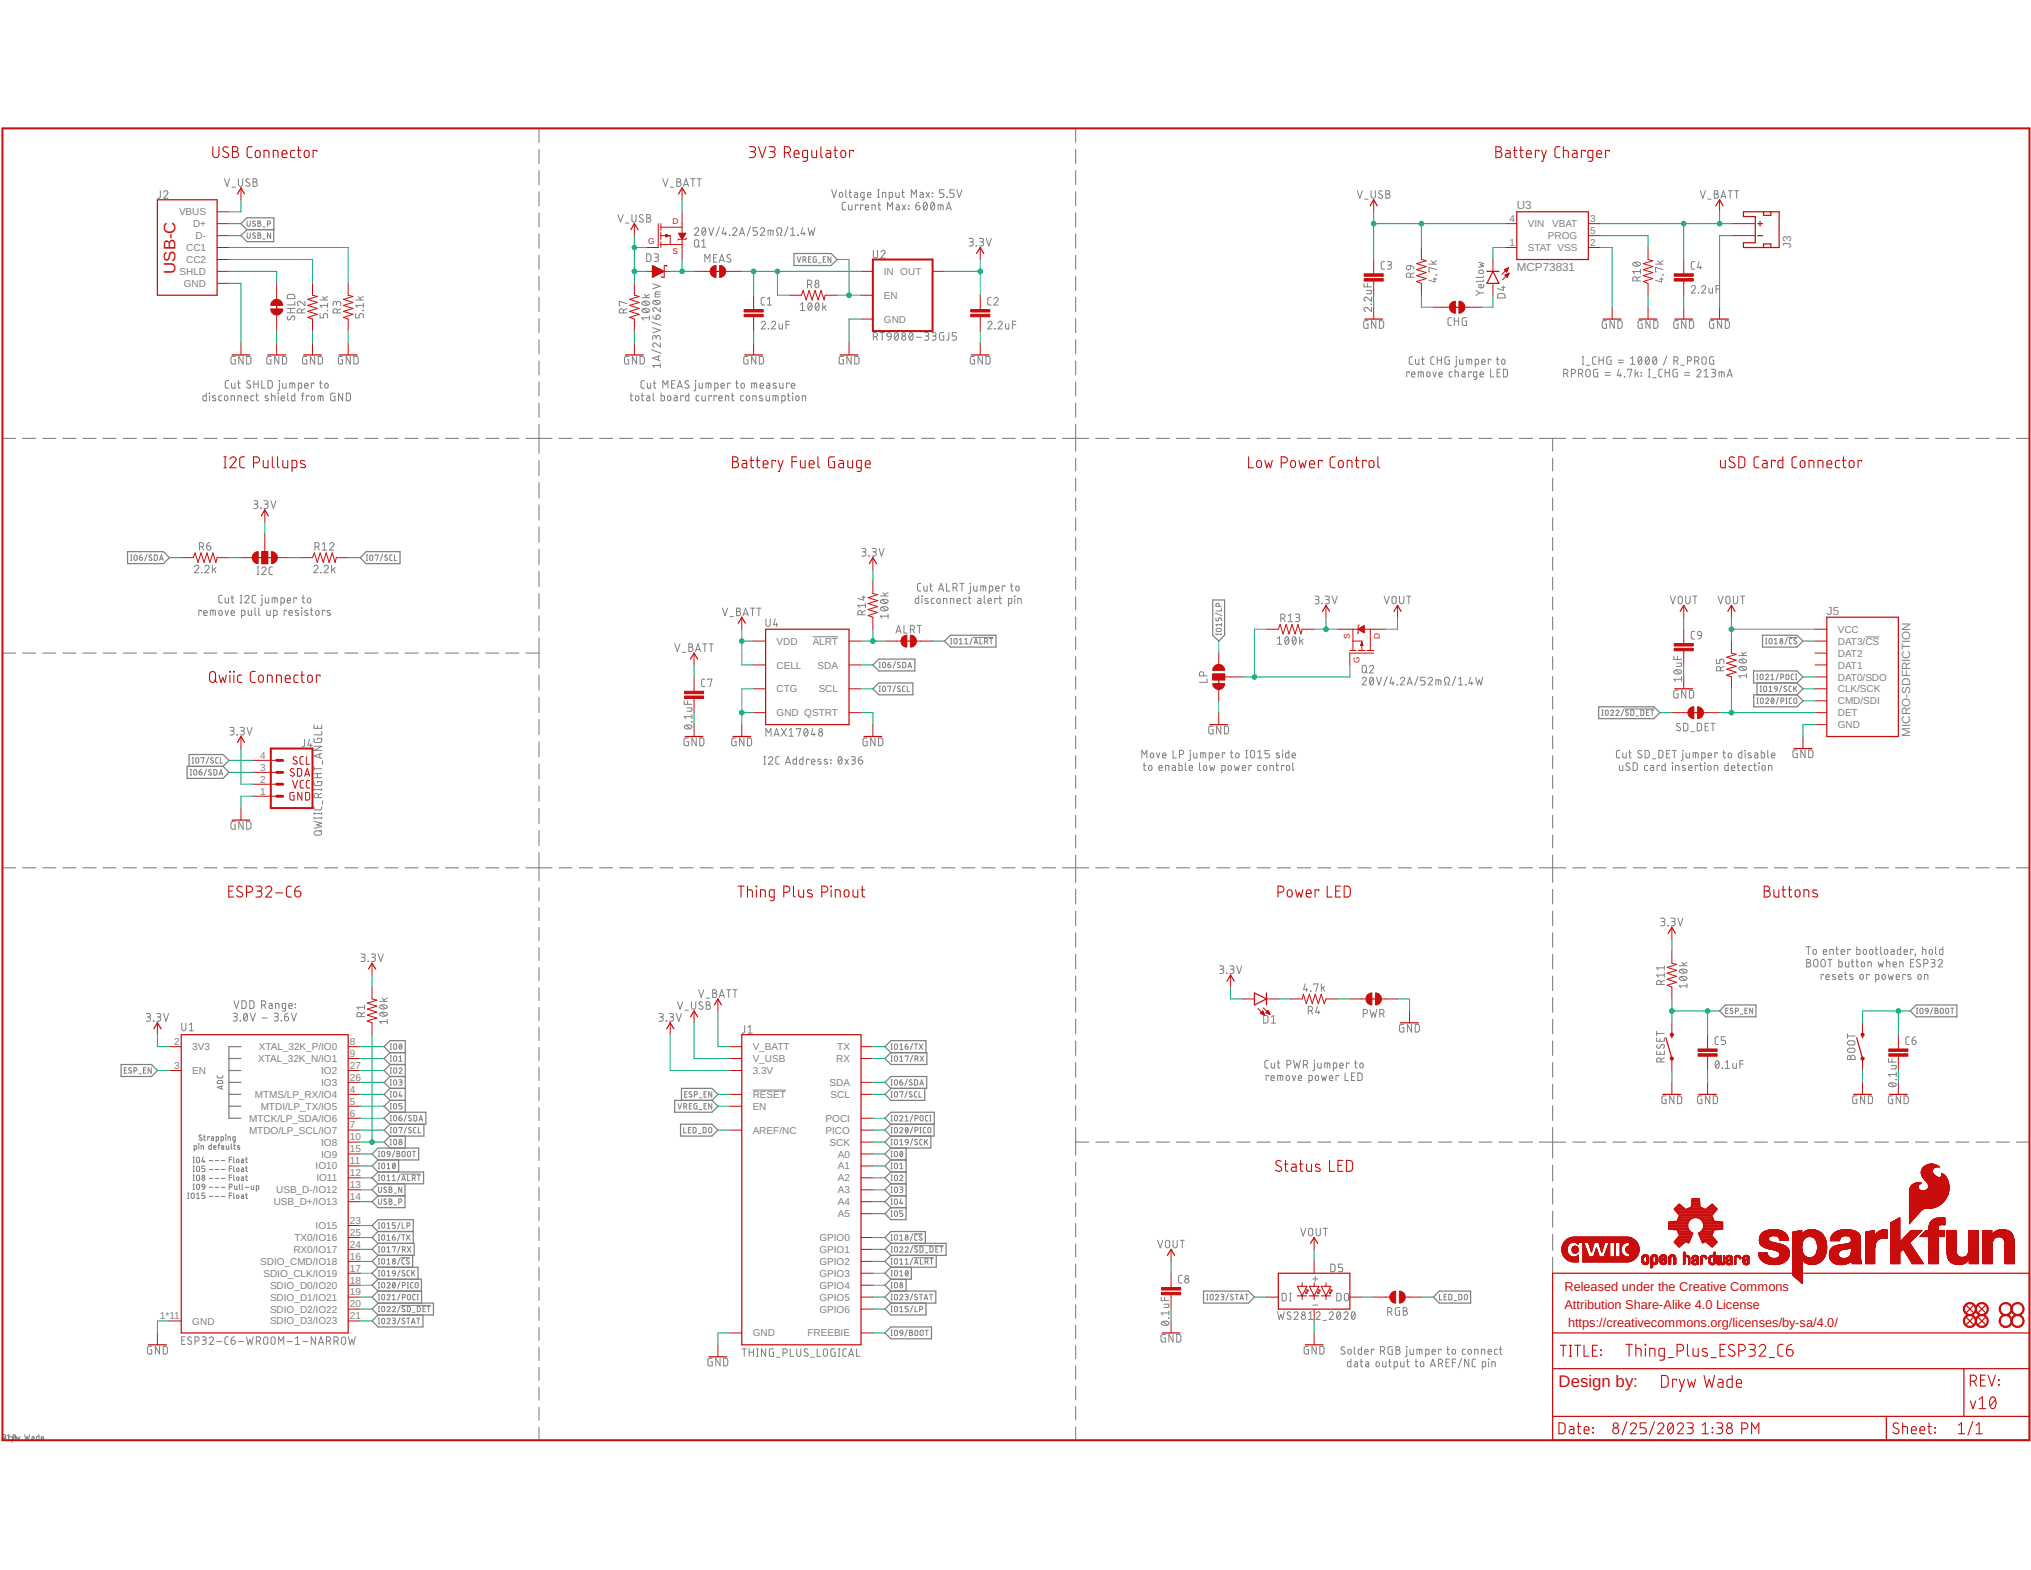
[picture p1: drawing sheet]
<svg xmlns="http://www.w3.org/2000/svg" width="279mm" height="216mm" viewBox="0 0 279 216" stroke-linecap="round" stroke-linejoin="round" font-family="sans-serif">
<defs><g id="words">
<g font-size="2.3" fill="#c90d0c">
<text x="24.1" y="37.6" transform="rotate(-90 24.1 37.6)">USB-C</text>
<text x="214.4" y="190.7">Design by:</text>
</g>
<g font-size="1.8" fill="#c90d0c">
<text x="215.2" y="177.6">Released under the Creative Commons</text>
<text x="215.2" y="180">Attribution Share-Alike 4.0 License</text>
<text x="215.7" y="182.5">https://creativecommons.org/licenses/by-sa/4.0/</text>
</g>
<g font-size="1.6" fill="#808080">
<text x="208.7" y="28.8">U3</text>
<text x="246.4" y="34" transform="rotate(-90 246.4 34)">J3</text>
<text x="208.7" y="37.3">MCP73831</text>
<text x="251.3" y="84.6">J5</text>
<text x="262.8" y="101.3" transform="rotate(-90 262.8 101.3)">MICRO-SDFRICTION</text>
</g>
<g font-size="1.4" fill="#808080">
<text x="24.6" y="29.6">VBUS</text>
<text x="25.6" y="34.5">CC1</text>
<text x="26.6" y="31.2">D+</text>
<text x="26.9" y="32.9">D-</text>
<text x="207.7" y="30.5">4</text>
<text x="207.7" y="33.8">1</text>
<text x="210.2" y="31.3">VIN</text>
<text x="210.2" y="34.5">STAT VSS</text>
<text x="212.9" y="32.9">PROG</text>
<text x="213.5" y="31.2">VBAT</text>
<text x="218.7" y="30.5">3</text>
<text x="218.7" y="32.2">5</text>
<text x="218.7" y="33.8">2</text>
<text x="24.7" y="37.8">SHLD</text>
<text x="25.3" y="39.4">GND</text>
<text x="25.6" y="36.2">CC2</text>
<text x="121.6" y="37.8">IN OUT</text>
<text x="121.6" y="41.1">EN</text>
<text x="121.6" y="44.4">GND</text>
<text x="106.8" y="88.7">VDD</text>
<text x="111.8" y="88.7">ALRT</text>
<text x="252.8" y="88.7">DAT3/CS</text>
<text x="252.8" y="87">VCC</text>
<text x="106.8" y="91.9">CELL</text>
<text x="106.8" y="95.2">CTG</text>
<text x="112.5" y="91.9">SDA</text>
<text x="112.6" y="95.2">SCL</text>
<text x="252.8" y="93.6">DAT0/SDO</text>
<text x="252.8" y="90.3">DAT2</text>
<text x="252.8" y="91.9">DAT1</text>
<text x="252.8" y="95.2">CLK/SCK</text>
<text x="106.8" y="98.5">GND QSTRT</text>
<text x="252.8" y="96.9">CMD/SDI</text>
<text x="252.8" y="100.1">GND</text>
<text x="252.8" y="98.5">DET</text>
<text x="35.8" y="107.6">2</text>
<text x="35.8" y="106">3</text>
<text x="35.8" y="104.3">4</text>
<text x="35.8" y="109.3">1</text>
<text x="24" y="143.7">2</text>
<text x="48.1" y="143.7">8</text>
<text x="24" y="147">3</text>
<text x="26.5" y="144.4">3V3</text>
<text x="26.5" y="147.7">EN</text>
<text x="35.5" y="146.1">XTAL_32K_N/IO1</text>
<text x="35.6" y="144.4">XTAL_32K_P/IO0</text>
<text x="44.2" y="147.7">IO2</text>
<text x="44.2" y="149.3">IO3</text>
<text x="48.1" y="145.3">9</text>
<text x="48.1" y="147">27</text>
<text x="48.1" y="148.6">26</text>
<text x="103.5" y="147.7">3.3V</text>
<text x="103.5" y="146.1">V_USB</text>
<text x="103.5" y="144.4">V_BATT</text>
<text x="114.1" y="149.3">SDA</text>
<text x="115" y="146.1">RX</text>
<text x="115.2" y="144.4">TX</text>
<text x="34.3" y="155.9">MTDO/LP_SCL/IO7</text>
<text x="34.3" y="154.3">MTCK/LP_SDA/IO6</text>
<text x="35.1" y="151">MTMS/LP_RX/IO4</text>
<text x="35.9" y="152.6">MTDI/LP_TX/IO5</text>
<text x="48.1" y="150.3">4</text>
<text x="48.1" y="151.9">5</text>
<text x="48.1" y="153.5">6</text>
<text x="48.1" y="155.2">7</text>
<text x="103.5" y="151">RESET</text>
<text x="103.5" y="155.9">AREF/NC</text>
<text x="103.5" y="152.6">EN</text>
<text x="113.6" y="155.9">PICO</text>
<text x="113.6" y="154.3">POCI</text>
<text x="114.3" y="151">SCL</text>
<text x="43.4" y="160.8">IO10</text>
<text x="44.2" y="157.5">IO8</text>
<text x="44.2" y="159.2">IO9</text>
<text x="48.1" y="156.8">10</text>
<text x="48.1" y="158.5">15</text>
<text x="48.1" y="160.1">11</text>
<text x="48.1" y="161.7">12</text>
<text x="114.1" y="157.5">SCK</text>
<text x="115.3" y="159.2">A0</text>
<text x="115.3" y="160.8">A1</text>
<text x="37.7" y="165.7">USB_D+/IO13</text>
<text x="38" y="164.1">USB_D-/IO12</text>
<text x="43.5" y="162.5">IO11</text>
<text x="48.1" y="163.4">13</text>
<text x="48.1" y="165">14</text>
<text x="115.3" y="162.5">A2</text>
<text x="115.3" y="164.1">A3</text>
<text x="115.3" y="165.7">A4</text>
<text x="115.3" y="167.4">A5</text>
<text x="35.8" y="173.9">SDIO_CMD/IO18</text>
<text x="40.4" y="172.3">RX0/IO17</text>
<text x="40.5" y="170.7">TX0/IO16</text>
<text x="43.4" y="169">IO15</text>
<text x="48.1" y="168.3">23</text>
<text x="48.1" y="173.2">16</text>
<text x="48.1" y="169.9">25</text>
<text x="48.1" y="171.6">24</text>
<text x="112.7" y="173.9">GPIO2</text>
<text x="112.7" y="172.3">GPIO1</text>
<text x="112.7" y="170.7">GPIO0</text>
<text x="36.2" y="175.6">SDIO_CLK/IO19</text>
<text x="37.1" y="177.2">SDIO_D0/IO20</text>
<text x="37.1" y="178.9">SDIO_D1/IO21</text>
<text x="48.1" y="174.9">17</text>
<text x="48.1" y="176.5">18</text>
<text x="48.1" y="178.1">19</text>
<text x="48.1" y="179.8">20</text>
<text x="112.7" y="178.9">GPIO5</text>
<text x="112.7" y="177.2">GPIO4</text>
<text x="112.7" y="175.6">GPIO3</text>
<text x="22" y="181.4">1*11</text>
<text x="26.5" y="182.1">GND</text>
<text x="37.1" y="180.5">SDIO_D2/IO22</text>
<text x="37.1" y="182.1">SDIO_D3/IO23</text>
<text x="48.1" y="181.4">21</text>
<text x="103.5" y="183.8">GND</text>
<text x="111.1" y="183.8">FREEBIE</text>
<text x="112.7" y="180.5">GPIO6</text>
</g>
<g font-size="1.1" fill="#c90d0c">
<text x="89.2" y="33.6">G</text>
<text x="92.5" y="30.8">D</text>
<text x="92.5" y="34.9">S</text>
<text x="185.7" y="87.8" transform="rotate(-90 185.7 87.8)">S</text>
<text x="189.8" y="87.8" transform="rotate(-90 189.8 87.8)">D</text>
<text x="187" y="91.2" transform="rotate(-90 187 91.2)">G</text>
</g>
</g></defs>
<g fill="none" stroke="#808080" stroke-width=".14">
<path d="M22.1 26.2v.8a.25 .25 0 0 1-.4 .3M22.5 26.5a.28 .28 0 0 1 .4-.3 .28 .28 0 0 1 .1 .5l-.5 .6h.6M30.9 24.6l.3 1 .4-1M31.9 25.7h.5M32.8 24.6v.7a.3 .3 0 0 0 .3 .3 .3 .3 0 0 0 .3-.3v-.7M34 32v.7a.2 .2 0 0 0 .3 .1 .2 .2 0 0 0 .1-.2v-.6M34 30.4v.5a.21 .21 0 0 0 .2 .2 .21 .21 0 0 0 .2-.2v-.5M34.3 24.7a.27 .27 0 0 0-.3-.1 .27 .27 0 0 0-.1 .3l.4 .3a.28 .28 0 0 1-.1 .4 .28 .28 0 0 1-.4-.1M34.8 24.6h.3a.23 .23 0 0 1 .2 .2 .23 .23 0 0 1-.2 .2 .3 .3 0 0 1 .3 .3 .3 .3 0 0 1-.3 .3h-.3zM34.8 25h.3M35.1 32.1l-.3-.1v.2l.3 .3v.2l-.1 .1-.3-.1M35.1 30.5l-.3-.1v.2l.3 .3v.2h-.1l-.3-.1"/>
<path d="M35.5 32l.3 .1v.2l-.1 .1a.21 .21 0 0 1 .2 .2 .21 .21 0 0 1-.2 .2h-.2zM35.5 30.4l.3 .1v.1l-.1 .1a.21 .21 0 0 1 .2 .2 .21 .21 0 0 1-.2 .2h-.2zM35.5 32.4h.2M35.5 30.7h.2M36.2 32.9h.3M36.2 31.2h.3M36.8 30.8h.3a.2 .2 0 0 0 .1-.3 .2 .2 0 0 0-.2-.1h-.2v.7M37.2 32v.8l-.4-.8v.8M85 29.5l.4 1 .3-1M86 30.7h.5M86.9 29.5l.1 .9a.29 .29 0 0 0 .3 .1 .29 .29 0 0 0 .2-.2v-.8M88.5 29.6l-.2-.1a.24 .24 0 0 0-.3 .1 .24 .24 0 0 0 .1 .3l.4 .3a.29 .29 0 0 1-.2 .4 .29 .29 0 0 1-.4-.2"/>
<path d="M89 29.5h.2a.23 .23 0 0 1 .3 .2 .23 .23 0 0 1-.3 .3 .29 .29 0 0 1 .3 .3 .29 .29 0 0 1-.3 .2h-.2zM89 34.9h.3l.2 .2v.7l-.1 .1-.4 .1zM89 30h.2M89.8 39l1 .4-1 .3M90 34.9h.4a.24 .24 0 0 1 .2 .2 .24 .24 0 0 1-.2 .3h-.3M90.3 35.4a.29 .29 0 0 1 .3 .3 .29 .29 0 0 1-.3 .3h-.3M91.2 24.6l.3 1 .4-1M92.2 25.7h.5M93.1 24.6h.3a.23 .23 0 0 1 .2 .2 .23 .23 0 0 1-.2 .2l.1 .1a.29 .29 0 0 1 .2 .3 .29 .29 0 0 1-.3 .2h-.3zM93.1 25h.3M94 25.6l.4-1 .3 1M94.1 25.4h.5"/>
<path d="M95 24.6h.6M95.3 24.6v1M95.5 31.5a.29 .29 0 0 1 .4-.2 .29 .29 0 0 1 .1 .5l-.5 .6h.6M95.5 33.1a.31 .31 0 0 1 .4-.1 .31 .31 0 0 1 .2 .2v.5a.3 .3 0 0 1-.3 .3 .3 .3 0 0 1-.3-.3zM95.9 24.6h.6M96 33.8l.2 .2M96.2 24.6v1M96.5 33.2l.3-.3v1.1M96.5 34h.6M96.7 31.4l.1-.1a.65 .65 0 0 1 0 1.1 .68 .68 0 0 1-.1-1zM97 36v-1l.3 .6 .4-.6v1M97.1 31.5l-.5 .6"/>
<path d="M97.5 31.3l.3 1.1 .4-1.1M98.2 35.5h.3M98.6 35h-.4v1h.4M98.9 36l.4-1 .4 1M99 31.2l-.5 1.3M99 35.8h.5M99.6 31.3l-.2 .8h.5M99.8 31.9v.5M100.3 32.3l.1 .1zM100.5 35.1a.26 .26 0 0 0-.4-.1 .26 .26 0 0 0 0 .4l.3 .2a.28 .28 0 0 1 0 .4 .28 .28 0 0 1-.4-.1M100.8 31.5a.29 .29 0 0 1 .4-.2 .29 .29 0 0 1 .1 .5l-.5 .6h.6M101.7 32.4l.4-1.1 .3 1.1"/>
<path d="M101.8 32.1h.5M103.2 31.2l-.4 1.3M104.2 31.3h-.6v.5h.3a.3 .3 0 0 1 .3 .3 .3 .3 0 0 1-.3 .3h-.3M104.6 31.5a.29 .29 0 0 1 .4-.2 .29 .29 0 0 1 .1 .5l-.5 .6h.6M105.7 32.4v-.7h.6l.1 .7M106 31.7v.7M106.8 32.4h.2v-.3a.4 .4 0 0 1-.1-.6 .4 .4 0 0 1 .6 0 .4 .4 0 0 1-.1 .6v.3h.1M108.4 31.2l-.5 1.3M108.8 31.5l.3-.2v1.1M108.8 32.4h.6M109.7 35.3l.2 .8 .3-.8M109.7 32.3l.1 .1z"/>
<path d="M110.4 31.3l-.2 .8h.6M110.5 35.7h.2a.21 .21 0 0 0 .2-.2 .21 .21 0 0 0-.2-.2h-.2v.8M110.6 31.9v.5M110.7 35.7l.2 .4M111.1 39.1h.4a.29 .29 0 0 0 .2-.4 .29 .29 0 0 0-.3-.2h-.3v1.1M111.2 31.3l.2 1.1 .2-.7 .3 .7 .2-1.1M111.2 35.6h.3M111.4 39.1l.3 .5M111.6 35.3h-.4v.8h.4M112.3 35.3l-.4 .1v.5l.1 .1 .3 .1v-.5h-.1M112.6 36.2h.3M113.3 35.6h.2"/>
<path d="M113.6 35.3h-.3v.8h.3M114.3 35.3v.8l-.4-.8v.8M114.4 26.1l.3 1.1 .4-1.1M115.5 26.6a.24 .24 0 0 1 .3-.1 .24 .24 0 0 1 .1 .2v.2a.23 .23 0 0 1-.2 .3 .23 .23 0 0 1-.2-.3zM116.3 27.8l-.3 .1-.1 .1v.7l.4 .2M116.4 26.1v.9l.1 .2M116.7 28.2v.5l.2 .2h.3v-.7M116.8 26.5h.3M116.9 26.1v.9l.2 .2M117.6 26.5h.3l.1 .1v.6l-.4-.1-.1-.3 .5-.1M118 28.3v-.1h-.3v.7M118.7 28.3v-.1h-.3v.7"/>
<path d="M118.9 27.2l-.5-.1v-.5l.1-.1h.4v.8l-.1 .2h-.3M119 28.5h.5a.24 .24 0 0 0-.2-.3 .24 .24 0 0 0-.3 .2l.1 .5h.4M119.3 26.8h.5v-.1a.23 .23 0 0 0-.2-.2 .23 .23 0 0 0-.3 .2l.1 .4 .4 .1M120 28.9v-.7l.4 .1v.6M120.1 34.4v.8a.29 .29 0 0 0 .3 .3 .29 .29 0 0 0 .3-.3v-.8M120.7 27.2h.3M120.7 26.1h.3M120.8 28.2h.3M120.8 26.1v1.1M120.9 27.8v.9l.1 .2h.1M121.2 34.6v-.1a.27 .27 0 0 1 .5 0 .27 .27 0 0 1 0 .4l-.5 .6h.6M121.4 27.2v-.7h.4l.1 .7"/>
<path d="M122.1 28.9v-1.1l.3 .6 .4-.6v1.1M122.3 27.2l.5-.1-.1-.6h-.4v1M123.2 26.5v.5l.2 .2h.3v-.7M123.3 28.2h.3l.1 .1v.6h-.3a.2 .2 0 0 1-.1-.3 .2 .2 0 0 1 .1-.1h.3M124.1 26.5h.3M124.1 28.2l.5 .7M124.2 26.1v.9l.2 .2M124.6 28.2l-.5 .7M125 28.3h.1M125 28.7v.1zM125.4 27.2v-1.1l.3 .6 .4-.6v1.1M126 28.3h.3a.29 .29 0 0 1 .3 .3 .29 .29 0 0 1-.3 .3 .29 .29 0 0 1-.3-.3z"/>
<path d="M126.4 27.8a.51 .51 0 0 0-.4 .5M126.6 26.5h.3l.1 .1v.6l-.4-.1v-.3l.4-.1M127.1 27.9l.1-.1a.51 .51 0 0 1 .4 .4 .51 .51 0 0 1-.1 .5l-.2 .2a.66 .66 0 0 1-.2-1zM127.4 26.5l.5 .7M127.5 28l-.4 .6M127.9 26.5l-.5 .7M128.2 27.8h.1a.62 .62 0 0 1 0 1.1 .67 .67 0 0 1-.1-1.1zM128.2 26.5l.1 .1zM128.2 27l.1 .1zM128.5 28l-.4 .6M129.1 28.9v-.7h.6l.1 .7M129.4 28.2v.7"/>
<path d="M129.9 26.1h-.6v.5h.3l.3 .2-.2 .3-.4 .1M130.2 28.9l.3-1.1 .4 1.1M130.2 27.1l.1 .1zM130.3 28.6h.5M131.3 26.1h-.6v.5h.3a.3 .3 0 0 1 .3 .3 .3 .3 0 0 1-.3 .3h-.3M131.6 26.1l.4 1.1 .3-1.1M133.3 32.8h.4a.23 .23 0 0 1 .2 .2 .23 .23 0 0 1-.2 .3h-.3M133.6 33.3a.29 .29 0 0 1 .3 .2 .29 .29 0 0 1-.3 .3h-.3M134.3 33.8h.1M134.7 32.8h.4a.23 .23 0 0 1 .2 .2 .23 .23 0 0 1-.2 .3h-.2M135 33.3a.29 .29 0 0 1 .3 .2 .29 .29 0 0 1-.3 .3h-.3M135.7 32.8l.3 1 .4-1"/>
<path d="M186.7 26.2l.4 1.1 .3-1.1M187.6 39v.5h1.1M187.7 27.4h.5M188 39.9h.7l-.1 .5h-.6M188.1 39v.5M188.6 26.2l.1 .9a.29 .29 0 0 0 .3 .2 .29 .29 0 0 0 .2-.3v-.8M190.2 26.3l-.2-.1a.24 .24 0 0 0-.3 .1 .24 .24 0 0 0 .1 .3l.4 .3a.3 .3 0 0 1-.2 .4 .3 .3 0 0 1-.4-.2M190.5 36h-.4l-.1 .2v.7l.5 .1M190.6 26.2h.3a.23 .23 0 0 1 .3 .3 .23 .23 0 0 1-.3 .2 .29 .29 0 0 1 .3 .3 .29 .29 0 0 1-.3 .3h-.3zM190.6 26.7h.3M190.9 36h.3a.23 .23 0 0 1 .2 .2 .23 .23 0 0 1-.2 .2h-.2M191.2 36.4a.29 .29 0 0 1 .2 .3 .29 .29 0 0 1-.2 .3h-.3"/>
<path d="M193.6 36.6l.4-.1v.4a.3 .3 0 0 1-.4 .2 .3 .3 0 0 1 0-.5zM194 38.1v-.3a.29 .29 0 0 0-.3-.3 .29 .29 0 0 0-.2 .3v.3h1M194 36.5a.44 .44 0 0 1 .5 .5M194.5 37.5l-.5 .3M196.6 36.3h1M196.9 35.9l.4 .4M197.1 38.4h.5M197.4 38.2v.6l-.8-.3M197.6 37.8h.1M197.6 37.1l-1-.3v.6h.1M197.6 35.9l-.5 .2M203.1 39.9l.4 .4"/>
<path d="M203.4 36.1l.7 .1-.5 .2 .5 .2-.7 .2M203.4 37.3l.5-.2a.23 .23 0 0 1 .2 .3 .23 .23 0 0 1-.2 .2h-.3a.22 .22 0 0 1-.2-.1 .22 .22 0 0 1 0-.2zM204.1 39.1l-.1 .4-.4 .1a.24 .24 0 0 1-.2-.3 .24 .24 0 0 1 .4-.2v.5M204.1 38.5l-.2 .2h-.8M204.1 38l-.2 .1h-.8M206.6 39.5h.5M206.8 39.3v.6l-.8-.2M224.7 36.2a.68 .68 0 0 1 1 .1 .62 .62 0 0 1-1.1 0zM224.9 36.1l.5 .5M225.2 38.6v-.3a.3 .3 0 0 0-.3-.2 .3 .3 0 0 0-.3 .2v.3h1.1M225.7 38l-.5 .3M225.7 37.3h-1.1l.3 .3"/>
<path d="M225.7 37v.6M227.7 36.3h1.1M228.1 35.9l.3 .4M228.3 38.4h.5M228.6 38.2v.6l-.9-.3M228.7 37.8h.1zM228.8 37.1l-1.1-.3v.6h.2M228.8 35.9l-.5 .2M232.7 39.5a.28 .28 0 0 1 .4-.2 .28 .28 0 0 1 .1 .4l-.5 .6h.5M233.1 36h-.3l-.1 .2v.7l.4 .1M233.7 36l-.2 .8h.6M233.9 36.6v.4"/>
<path d="M233.9 26.2l.4 1.1 .3-1.1M234.1 39.5a.28 .28 0 0 1 .4-.2 .28 .28 0 0 1 .1 .4l-.5 .6h.6M234.9 27.4h.5M235.1 39.6v.5l.2 .2h.3v-.7M235.8 26.2h.3a.23 .23 0 0 1 .2 .3 .23 .23 0 0 1-.2 .2 .29 .29 0 0 1 .3 .3 .29 .29 0 0 1-.3 .3h-.3zM235.8 26.7h.3M236.1 39.7h.4M236.5 39.3h-.4v1M236.7 27.3l.4-1.1 .3 1.1M236.8 27h.5M237.7 26.2h.6M238 26.2v1.1"/>
<path d="M238.6 26.2h.6M238.9 26.2v1.1M28.4 54.1v1h-.4l-.1-.6 .5-.1M28.8 54.1h.1zM28.8 54.4v.7M29.6 54.5l-.3-.1-.1 .2 .5 .3v.2h-.5M30.5 54.4h-.3l-.1 .2v.4l.4 .1M30.9 54.5a.24 .24 0 0 1 .3-.1 .24 .24 0 0 1 .1 .3v.2a.23 .23 0 0 1-.2 .2 .23 .23 0 0 1-.2-.2zM31.5 52.3l-.4 .1-.1 .2v.7l.5 .1M31.8 55.1v-.7l.4 .1 .1 .6M31.9 52.7v.5l.1 .2h.3v-.7M32.4 49l-.6 .1v.7l.1 .2 .5 .1v-.6h-.2"/>
<path d="M32.7 52.7h.3M32.7 55.1v-.7l.5 .1v.6M32.8 52.3v.9l.1 .2h.1M33.4 49v1.1l-.5-1.1v1.1M33.6 54.8h.5a.24 .24 0 0 0-.2-.4 .24 .24 0 0 0-.3 .3l.1 .4h.4M33.9 49h.4l.2 .2v.6l-.2 .2-.4 .1zM34.4 52.4h-.1a.24 .24 0 0 0-.3 0 .24 .24 0 0 0 .1 .4l.3 .2a.27 .27 0 0 1 0 .4 .27 .27 0 0 1-.4-.1l-.1-.1M34.9 54.4h-.3l-.1 .2v.4l.4 .1M34.9 52.3v1.1M34.9 52.8h.6M35.2 54.4h.3M35.3 54.1v.8l.2 .2"/>
<path d="M35.5 52.3v1.1M36 52.3v1.1h.5M36.9 52.3l.4 .1 .1 .1 .1 .6-.2 .3h-.4zM36.9 54.5l-.3-.1-.2 .1 .5 .5-.1 .1h-.3M37.3 49l-.6 .1v.7l.1 .2 .5 .1v-.6h-.2M37.4 54.4l.4 .1v.6M37.4 54.1v1M38.2 54.1h.1zM38.3 54.4v.7M38.4 49v1.1l-.6-1.1v1.1M38.4 52.3l.1 .1zM38.4 52.7v.9v.1h-.2"/>
<path d="M38.7 54.8h.5a.25 .25 0 0 0-.2-.4 .25 .25 0 0 0-.3 .3l.1 .4h.4M38.9 49h.4l.1 .2v.6l-.1 .2-.4 .1zM38.9 52.7v.6l.2 .1h.2v-.7M39.5 43h1.1M39.5 42.4h1.1M39.6 54.1v.8l.2 .2M39.6 43.5l-.1 .1a.24 .24 0 0 0 .1 .4 .24 .24 0 0 0 .3-.1l.4-.5a.32 .32 0 0 1 .3 .3 .32 .32 0 0 1-.2 .3M39.6 40.6l.2-.1h.6l.1 .2 .1 .4h-1.1zM39.9 53.4v-.7l.6 .1 .1 .6M40 42.4v.6M40.2 52.7v.7M40.6 54.1v1h-.4l-.1-.6 .5-.1"/>
<path d="M40.6 41.5v.4h-1.1M41 53.4l.5-.1-.1-.6h-.4v1M41.5 43v-.2a.3 .3 0 0 0-.3-.3 .3 .3 0 0 0-.3 .3v.2h1.1M41.5 54.4h.3M41.8 54.1h-.1l-.1 .1v.9M41.9 53h.5a.24 .24 0 0 0-.2-.3 .24 .24 0 0 0-.3 .2l.1 .4 .4 .1M42 41.4v.6l-.6-.5a.29 .29 0 0 0-.5 .1 .29 .29 0 0 0 .2 .4M42 42.5l-.5 .2M42.2 49l-.5 .1-.1 .7 .1 .2 .5 .1v-.6h-.2M42.5 54.5v-.1h-.4v.7M42.8 54.5a.24 .24 0 0 1 .3-.1 .24 .24 0 0 1 .2 .3v.2a.24 .24 0 0 1-.2 .2 .24 .24 0 0 1-.3-.1zM43.2 52.8v-.1h-.4v.7"/>
<path d="M43.3 49v1.1l-.6-1.1v1.1M43.8 55.1v-.7h.6v.7M43.8 49h.4l.1 .2 .1 .6-.2 .2-.4 .1zM44 52.7h.3M44 43.1v.6h.5v-.5l.2-.1 .3 .1 .1 .5M44 41.3h1.1M44.1 52.3v.9l.1 .2h.1M44.1 54.4v.7M44.4 40.8l.3 .5M44.7 52.8l.1-.1a.24 .24 0 0 1 .3 .2v.2a.23 .23 0 0 1-.2 .3 .23 .23 0 0 1-.2-.3zM45 42.7h.1zM45.1 41.7v.6"/>
<path d="M45.1 42h-1.1l.3 .3M45.1 40.8l-.5 .2M46.1 54.1h-.4l-.2 .2v.7l.2 .1h.4v-.6h-.2M46.3 41.7a.3 .3 0 0 1 .3-.2 .3 .3 0 0 1 .3 .2v.3M46.3 41.9v-.2a.23 .23 0 0 0-.2-.3 .23 .23 0 0 0-.3 .3v.3M46.4 43v-.4a.29 .29 0 0 0-.4-.1 .29 .29 0 0 0-.2 .3v.2h1.1M46.9 42.5l-.5 .2M47.1 49l-.5 .1-.1 .7 .2 .2 .4 .1v-.6h-.2M47.1 54.1v1l-.5-1v1M47.6 54.1h.4l.2 .2v.5l-.2 .3h-.4zM48.2 49v1.1l-.6-1.1v1.1M48.7 49h.4l.2 .2v.6l-.2 .2-.4 .1z"/>
<path d="M48.9 43.1v.6h.5v-.4l.2-.2 .4 .1v.5M48.9 41.3h1.1M49.3 40.8l.3 .5M49.9 42.7h.1zM50 42h-1.1l.3 .3M50 41.7v.6M50 40.8l-.5 .2M85.8 43v-.2a.29 .29 0 0 0-.3-.3 .29 .29 0 0 0-.3 .3v.2h1.1M86.3 41.7l-1.1-.3v.6h.1M86.3 42.5l-.5 .2M86.5 49l-.6 .1v.7l.1 .2 .5 .1v-.6h-.2M86.7 54.4h.3"/>
<path d="M86.8 54.1v.9l.2 .1M87.4 54.5a.24 .24 0 0 1 .3-.1 .24 .24 0 0 1 .2 .3v.2a.23 .23 0 0 1-.2 .2 .23 .23 0 0 1-.3-.2zM87.6 49v1.1l-.6-1.1v1.1M88.1 49h.4l.1 .2v.6l-.1 .2-.4 .1zM88.2 54.4h.4M88.3 40.9h1.1M88.3 54.1v.9l.3 .1M88.4 42.5a.68 .68 0 0 1 1 .2 .62 .62 0 0 1-1.1 0zM88.4 41.6a.66 .66 0 0 1 1 .1 .62 .62 0 0 1-1.1 0zM88.5 42.5l.6 .4M88.5 41.5l.6 .4M88.6 52.3l-.3 .1-.1 .2v.7l.4 .1"/>
<path d="M88.7 40.5l.3 .4M89 54.4h.3l.1 .2v.5h-.3a.21 .21 0 0 1-.2-.2 .21 .21 0 0 1 .2-.2h.3M89 52.7v.5l.2 .2h.3v-.7M89.4 43.7h-1.1l.2 .3M89.4 43.4v.6M89.4 40.5l-.5 .2M89.7 48.1l1.3 .5M89.7 44.3l1.3 .4M89.8 43.4a.47 .47 0 0 0 .5 .5M89.8 45.1l1 .3-1 .4M89.9 54.1v.8l.1 .2M89.9 41.4a.64 .64 0 0 1 .9 .2 .63 .63 0 0 1-1 0z"/>
<path d="M89.9 52.7h.3M90 52.3v.9l.1 .2h.1M90 41.4l.6 .4M90.1 40.5h.7M90.3 46.4a.29 .29 0 0 1 .2-.3 .29 .29 0 0 1 .3 .3v.3M90.3 46.6v-.2a.23 .23 0 0 0-.3-.3 .23 .23 0 0 0-.2 .3v.3M90.3 43.4a.3 .3 0 0 1 .5 0 .3 .3 0 0 1-.2 .5h-.3zM90.6 49v.5M90.8 47.1v.6l-.5-.5a.29 .29 0 0 0-.5 .1 .29 .29 0 0 0 .2 .4M90.8 42.3v.6l-.5-.5a.29 .29 0 0 0-.5 .1 .29 .29 0 0 0 .2 .4M90.8 40.1h-.5l-.2 .2v.5h.7M90.8 50.3h-1l.2 .2"/>
<path d="M90.8 50v.5M90.8 48.9l-1 .4 1 .3M91 54.1v1h.3l.1-.6-.4-.1M91.2 53.4v-1.1l.3 .6 .4-.6v1.1M91.8 54.5a.24 .24 0 0 1 .3-.1 .24 .24 0 0 1 .2 .3v.2a.24 .24 0 0 1-.2 .2 .24 .24 0 0 1-.3-.1zM92.4 52.8h.4M92.8 54.4h.3l.1 .2v.5h-.3a.21 .21 0 0 1-.2-.2 .21 .21 0 0 1 .2-.2h.3M92.9 52.3h-.5v1.1h.5M93.2 53.4l.3-1.1 .4 1.1M93.3 53.1h.5M94 54.5v-.1h-.4v.7M94.7 52.4l-.2-.1a.22 .22 0 0 0-.3 .2 .22 .22 0 0 0 .2 .3l.3 .2a.28 .28 0 0 1-.1 .4 .28 .28 0 0 1-.4-.2"/>
<path d="M94.8 54.1v1h-.4l-.1-.2v-.4l.5-.1M95.7 52.3v.1zM95.7 52.7v.9l-.1 .1h-.1M96.2 52.7v.5l.1 .2h.3v-.7M96.2 54.4h-.4v.2v.4l.4 .1M96.6 54.4v.6l.1 .1h.3v-.7M97.1 53.4v-.7l.7 .1v.6M97.5 52.7v.7M97.9 54.5v-.1h-.4v.7M98.3 53.4l.4-.1 .1-.4-.1-.2h-.4v1M98.6 54.5v-.1h-.4v.7M98.9 54.8h.5v-.1a.23 .23 0 0 0-.3-.3 .23 .23 0 0 0-.2 .3v.3l.5 .1"/>
<path d="M99.2 53h.5v-.1a.23 .23 0 0 0-.3-.2 .23 .23 0 0 0-.2 .2l.1 .5h.4M99.8 55.1v-.7l.4 .1 .1 .6M100.4 52.8v-.1h-.3v.7M100.6 54.4h.4M100.7 54.1l.1 .9 .2 .1M101.2 52.7h.4M101.3 52.3v.9l.1 .2h.2M102 52.8a.24 .24 0 0 1 .2-.1 .24 .24 0 0 1 .2 .2v.2a.23 .23 0 0 1-.2 .3 .23 .23 0 0 1-.3-.3zM102.3 54.4h-.3l-.1 .2v.4l.4 .1M102.7 54.5a.24 .24 0 0 1 .2-.1 .24 .24 0 0 1 .2 .3v.2a.23 .23 0 0 1-.2 .2 .23 .23 0 0 1-.2-.2zM102.9 49l-.6 .1v.7l.1 .2 .5 .1v-.6h-.2M103.4 53.4v-.7l.7 .1v.6"/>
<path d="M103.6 55.1v-.7l.4 .1v.6M103.8 52.7v.7M104 49v1.1l-.6-1.1v1.1M104.5 49h.4l.1 .2v.7l-.1 .1-.4 .1zM104.6 53h.4a.24 .24 0 0 0-.1-.3 .24 .24 0 0 0-.3 .2v.4l.4 .1M104.7 44.4a.29 .29 0 0 1 .4-.2 .29 .29 0 0 1 .1 .4l-.5 .6h.6M104.9 54.5l-.4-.1v.2l.4 .3v.2h-.4M105.2 40.9h-.4l-.1 .2 .1 .7 .4 .2M105.4 54.4v.6l.2 .1h.3v-.7M105.5 52.7l.4 .1v.6h-.3a.2 .2 0 0 1-.2-.2 .2 .2 0 0 1 .2-.2h.3M105.6 41.1l.3-.2v1.1M105.6 42h.6"/>
<path d="M105.7 45.2h.1M106.1 44.4l.1-.1a.27 .27 0 0 1 .4-.1 .27 .27 0 0 1 0 .4l-.5 .6h.6M106.3 55.1v-.7h.7v.7M106.7 54.4v.7M106.8 52.7h-.3l-.2 .1 .5 .5-.1 .1-.4-.1M107.2 44.5v.6l.1 .1h.3v-.7M107.3 52.7v.5l.1 .2h.3v-.7M107.5 55.1l.5-.1-.1-.6h-.4v1.1M108.1 44.6h.5M108.3 54.4h.4M108.4 54.1l.1 .9 .2 .1M108.5 52.8v-.1h-.3v.7"/>
<path d="M108.6 44.2h-.5v1M108.9 53h.4v-.1a.24 .24 0 0 0-.2-.2 .24 .24 0 0 0-.2 .2l.1 .5h.3M109 54.1h.1zM109.1 54.4v.7M109.5 54.5a.23 .23 0 0 1 .3-.1 .23 .23 0 0 1 .1 .3v.2a.23 .23 0 0 1-.2 .2 .23 .23 0 0 1-.2-.2zM110.1 42.7h.6M110.1 41.9l.3-.3v1.1M110.4 55.1v-.7l.4 .1v.6M111.3 41.7a.51 .51 0 0 1 .5 .3 .51 .51 0 0 1-.2 .5l-.2 .2a.68 .68 0 0 1-.1-1zM111.7 41.9l-.5 .6M112.3 41.7l.1-.1a.65 .65 0 0 1 0 1.1 .68 .68 0 0 1-.1-1zM112.7 41.9l-.5 .6"/>
<path d="M113.2 41.6v1.1M113.4 42.2l.2 .5M113.6 42l-.4 .3M116 49l-.5 .1-.1 .7 .1 .2 .5 .1v-.6h-.2M117.1 49v1.1l-.6-1.1v1.1M117.6 49h.4l.2 .2v.7l-.2 .1-.4 .1zM120.1 46.3h.3a.29 .29 0 0 0 .3-.3 .29 .29 0 0 0-.3-.3h-.3v1.1M120.5 46.3l.2 .5M121.1 45.7h.5M121.4 45.7v1.1M122.1 45.8a.28 .28 0 0 1 .3 0 .28 .28 0 0 1 .2 .2v.3h-.5l-.1-.2zM122.6 46.3a.47 .47 0 0 1-.5 .5"/>
<path d="M123.1 45.8h.1a.54 .54 0 0 1 .4 .4 .54 .54 0 0 1-.3 .6 .64 .64 0 0 1-.2-1zM123.5 46l-.4 .5M125.2 45.8l.1-.1a.6 .6 0 0 1 0 1.1 .63 .63 0 0 1-.1-1zM125.6 46l-.5 .5M126.1 46.4h.7M127.2 45.7h.4a.23 .23 0 0 1 .2 .3 .23 .23 0 0 1-.2 .2h-.3M127.5 46.2a.29 .29 0 0 1 .3 .3 .29 .29 0 0 1-.3 .3h-.3M128.2 45.7h.3a.23 .23 0 0 1 .3 .3 .23 .23 0 0 1-.3 .2h-.2M128.5 46.2a.29 .29 0 0 1 .3 .3 .29 .29 0 0 1-.3 .3h-.3M129.8 45.7l-.5 .1-.1 .7 .2 .3h.4v-.6h-.2M130.5 45.7v.8a.24 .24 0 0 1-.3 .3M131.6 45.7h-.6v.5h.3a.29 .29 0 0 1 .3 .3 .29 .29 0 0 1-.3 .3h-.3"/>
<path d="M134.1 49l-.6 .1v.7l.1 .2 .5 .1v-.6h-.2M135.1 49v1.1l-.5-1.1v1.1M135.6 49h.4l.2 .2v.6l-.2 .2-.4 .1zM135.9 44.4a.28 .28 0 0 1 .4-.2 .28 .28 0 0 1 .1 .4l-.5 .6h.6M136.4 40.9h-.4l-.1 .2v.7l.5 .2M136.7 41.1a.29 .29 0 0 1 .4-.2 .29 .29 0 0 1 .1 .5l-.5 .6h.6M136.8 45.2h.1zM137.3 44.4a.29 .29 0 0 1 .4-.2 .29 .29 0 0 1 .1 .4l-.5 .6h.6M138.3 44.5v.6l.2 .1h.3v-.7M139.3 44.6h.4M139.7 44.2h-.4v1M188.2 44.1h-.4l-.2 .1v.7l.1 .2h.5v-.5h-.2"/>
<path d="M188.6 41.8l.1 .1zM188.7 42.3v.6l-.6-.5a.29 .29 0 0 0-.5 0 .29 .29 0 0 0 .3 .5M188.7 40.9v.5l-.6-.5a.29 .29 0 0 0-.5 .1 .29 .29 0 0 0 .3 .4M189.3 44.1v1l-.6-1v1M189.8 44.1h.4l.1 .2v.7l-.1 .1h-.4zM193.9 51.2v-.1h-.4v.7M194.2 51.5h.4a.24 .24 0 0 0-.1-.4 .24 .24 0 0 0-.3 .3l.1 .4h.3M194.3 49.1h-.3l-.1 .2v.7l.4 .1M194.7 49.4l.1 .6 .1 .1h.3v-.7M195.1 51.8v-.7l.6 .1 .1 .6M195.5 51.1v.7M195.6 49.4h.3"/>
<path d="M195.7 49.1v.8l.1 .2h.1M196.3 51.2a.24 .24 0 0 1 .3-.1 .24 .24 0 0 1 .1 .3v.2a.23 .23 0 0 1-.2 .2 .23 .23 0 0 1-.2-.2zM197.1 51.1l.3 .7 .2-.7M197.3 49.1h-.3l-.2 .2 .1 .7 .4 .1M197.7 49.1v1M197.7 49.5h.6M198 51.5h.4a.24 .24 0 0 0-.2-.4 .24 .24 0 0 0-.2 .3v.4h.4M198.3 49.1v1M199.4 49.1l-.6 .1v.7l.1 .2h.5v-.6h-.2M199.7 43.7h-.4l-.1 .2v.7l.5 .1M199.8 51.1l-.3 .1-.1 .1v.5h.4M200.1 44.2h.6"/>
<path d="M200.1 43.7v1M200.2 51.1l.4 .1v.6M200.2 50.8v1M200.3 49.1h.1zM200.3 49.4v.9v.1l-.2 .1M200.7 43.7v1M200.8 49.4v.5l.2 .2h.3v-.7M201.1 51.1l.4 .1v.1v.5h-.2a.21 .21 0 0 1-.2-.2 .21 .21 0 0 1 .2-.2h.2M201.7 43.7h-.3l-.2 .1-.1 .7 .2 .2h.4v-.5h-.2M201.8 50.1v-.7l.6 .1 .1 .6M202.1 49.4v.7M202.4 51.2v-.1h-.4v.7"/>
<path d="M202.9 50.1l.5-.1-.1-.6h-.4v1.1M203.2 51.8h-.5l.1-.6 .4-.1v.9l-.1 .2h-.3M203.5 40.3h.6M203.5 40.3l-.4 .3M203.6 51.5h.5a.24 .24 0 0 0-.2-.4 .24 .24 0 0 0-.3 .3v.4h.5M203.8 49.8h.5v-.2a.23 .23 0 0 0-.2-.2 .23 .23 0 0 0-.3 .2l.1 .5h.4M205.1 50.8v1h.4M205.1 49.5v-.1h-.4v.7M205.9 49.4h.3M206 51.2h.3M206 49.1v.8l.1 .2h.1M206.1 40.5l.2-.1h.6l.1 .2 .1 .4h-1.1z"/>
<path d="M206.4 50.8h-.4v1h.4M206.6 49.5l.1-.1a.24 .24 0 0 1 .4 .2v.3a.23 .23 0 0 1-.3 .2 .23 .23 0 0 1-.2-.2zM206.8 50.8h.4l.2 .2v.5l-.2 .3h-.4zM215.1 51.4h.3a.3 .3 0 0 0 .3-.3 .3 .3 0 0 0-.3-.3h-.3v1M215.5 51.4l.2 .4M216.2 51.4h.3a.3 .3 0 0 0 .3-.3 .3 .3 0 0 0-.3-.3h-.3v1M217.2 51.4h.3a.3 .3 0 0 0 .2-.3 .3 .3 0 0 0-.2-.3h-.3v1M217.5 51.4l.3 .4M217.7 50.1h.2M217.7 49.1h.2M217.8 49.1v1M218.2 50.2h.5"/>
<path d="M218.3 50.8h.1a.27 .27 0 0 1 .4 .3v.4a.3 .3 0 0 1-.3 .3 .3 .3 0 0 1-.3-.3v-.4zM219.6 49.1h-.4l-.1 .2v.7l.5 .1M219.8 50.8h-.3l-.3 .1v.7l.1 .2h.5v-.6h-.2M220 49.5h.6M220 49.1v1M220.6 49.1v1M220.8 51.2h.7M220.8 51.6h.7M221 44.1h-.4l-.1 .1-.1 .7 .1 .2h.5v-.5h-.2M221.6 49.1l-.5 .1-.1 .7 .2 .2h.4v-.6h-.2M222.1 44.1v1l-.6-1v1M222.6 44.1h.4l.1 .2v.7l-.1 .1h-.4z"/>
<path d="M222.6 49.5h.7M222.6 49.9h.7M222.7 50.8l-.2 .8h.6M222.9 51.4v.4M223.5 51.8h.1M223.9 50.9v-.1h.6l-.3 1M224.3 50.1h.6M224.3 49.3l.3-.2v1M224.9 50.8v1M225.1 51.3l.3 .5M225.4 51.1l-.5 .4M225.4 49.1h.2a.63 .63 0 0 1 0 1 .64 .64 0 0 1-.2-1z"/>
<path d="M225.8 51.7v.1zM225.8 51.2v.1zM225.8 49.3l-.4 .6M225.9 44.1h-.3l-.2 .1-.1 .7 .1 .2h.5v-.5h-.2M226.5 49.1h.1a.6 .6 0 0 1 0 1 .66 .66 0 0 1-.1-1zM226.8 51.8h.2M226.8 50.8h.2M226.8 49.3l-.4 .6M226.9 50.8v1M227 44.1v1l-.6-1v1M227.4 51.9h.4M227.5 49.1h.1a.6 .6 0 0 1 0 1 .63 .63 0 0 1-.1-1z"/>
<path d="M227.5 44.1h.4l.1 .2 .1 .6-.2 .2h-.4zM227.9 49.3l-.5 .6M228.7 50.8h-.4l-.1 .2v.7l.5 .1M229.1 51.2h.6M229.1 50.8v1M229.3 48.9l-.5 1.3M229.7 50.8v1M230.3 49.6h.4a.29 .29 0 0 0 .1-.3 .29 .29 0 0 0-.2-.2h-.3v1M230.6 49.6l.2 .5M230.7 50.8h-.3l-.2 .1-.1 .7 .2 .2h.4v-.6h-.1M230.8 44.1h-.3l-.2 .1v.7l.1 .2h.4v-.5h-.1M231.2 50.2h.5"/>
<path d="M231.7 51.2h.8M231.7 51.6h.8M231.9 44.1v1l-.6-1v1M232.1 49.6h.3a.29 .29 0 0 0 .3-.2 .29 .29 0 0 0-.3-.3h-.3v1M232.4 44.1h.4l.2 .2v.7l-.2 .1h-.4zM233.1 49.6h.3a.29 .29 0 0 0 .3-.2 .29 .29 0 0 0-.3-.3h-.3v1M233.4 51a.28 .28 0 0 1 .4-.2 .28 .28 0 0 1 .1 .4l-.5 .6h.6M233.5 49.6l.2 .5M233.6 40.3h.1M234.3 49.1a.28 .28 0 0 1 .3 0 .28 .28 0 0 1 .1 .3v.4a.3 .3 0 0 1-.3 .3 .3 .3 0 0 1-.3-.3v-.4zM234.4 51.8h.6M234.4 51l.3-.2v1"/>
<path d="M235.4 50.8h.4a.23 .23 0 0 1 .2 .2 .23 .23 0 0 1-.2 .2h-.3M235.7 51.2a.3 .3 0 0 1 .3 .3 .3 .3 0 0 1-.3 .3h-.3M235.8 49.1l-.6 .1v.7l.1 .2h.5v-.6h-.2M235.8 44.1h-.4l-.2 .1v.7l.1 .2h.5v-.5h-.2M236.5 51.8v-.7l.7 .1v.6M236.8 44.1v1l-.5-1v1M236.8 51.1v.7M237.3 44.1h.4l.2 .2v.6l-.2 .2h-.4zM237.6 51.8l.4-1 .3 1M237.7 51.6h.5M18 77.1h.1M18 76.3h.1"/>
<path d="M18.1 76.3v.8M18.5 76.4a.2 .2 0 0 1 .2-.1 .2 .2 0 0 1 .2 .2v.4a.21 .21 0 0 1-.3 .2 .21 .21 0 0 1-.2-.2zM19.2 76.6h.2a.22 .22 0 0 1 .2 .3 .22 .22 0 0 1-.2 .2 .22 .22 0 0 1-.2-.2zM19.5 76.3l-.2 .1-.1 .2M20.2 76.2l-.3 1M20.9 76.4l-.3-.1-.1 .2 .4 .3v.2l-.2 .1-.2-.1M21.2 76.3l.4 .1 .1 .5-.2 .1-.3 .1zM21.9 77.1l.3-.8 .3 .8M22 76.9h.4M26.8 78a.29 .29 0 0 1 .4-.3 .29 .29 0 0 1 .1 .5l-.5 .6h.5M27.4 75.2h.3a.29 .29 0 0 0 .3-.3 .29 .29 0 0 0-.3-.3h-.3v1M27.7 78.7l.1 .1z"/>
<path d="M27.8 75.2l.2 .4M28.2 78a.29 .29 0 0 1 .4-.3 .29 .29 0 0 1 .1 .5l-.5 .6h.6M28.4 75.1h.4a.3 .3 0 0 1 .2 .3 .3 .3 0 0 1-.3 .3 .3 .3 0 0 1-.3-.3zM28.9 74.6a.47 .47 0 0 0-.5 .5M29.2 77.7v1.1M29.4 78.3l.3 .5M29.7 78.1l-.5 .3M34.9 68.9h.3a.23 .23 0 0 1 .3 .2 .23 .23 0 0 1-.3 .2h-.2M35.2 69.3l.1 .1a.29 .29 0 0 1 .2 .3 .29 .29 0 0 1-.3 .2h-.3M35.4 79h.2M35.4 78h.2M35.5 78v1"/>
<path d="M35.9 69.8v.1zM36 78.2a.29 .29 0 0 1 .4-.2 .29 .29 0 0 1 .1 .4l-.5 .6h.6M36.3 68.9h.4a.23 .23 0 0 1 .2 .2 .23 .23 0 0 1-.2 .2h-.3M36.6 69.3l.1 .1a.29 .29 0 0 1 .2 .3 .29 .29 0 0 1-.3 .2h-.3M37.3 68.9l.3 1 .4-1M37.5 78h-.4l-.1 .2v.7l.5 .1M43.2 78a.29 .29 0 0 1 .4-.3 .29 .29 0 0 1 .1 .5l-.5 .6h.6M43.3 75.2h.3a.29 .29 0 0 0 .3-.3 .29 .29 0 0 0-.3-.3h-.3v1M43.7 75.2l.2 .4M44.1 78.7l.1 .1zM44.3 74.8l.3-.2v1M44.3 75.6h.6"/>
<path d="M44.6 78a.29 .29 0 0 1 .4-.3 .29 .29 0 0 1 .1 .5l-.5 .6h.6M45.3 74.8a.29 .29 0 0 1 .4-.2 .29 .29 0 0 1 .1 .5l-.5 .5h.6M45.6 77.7v1.1M45.8 78.3l.3 .5M46.1 78.1l-.5 .3M50.4 77.1h.2M50.4 76.3h.2M50.5 76.3v.8M50.9 76.4a.22 .22 0 0 1 .2-.1 .22 .22 0 0 1 .2 .2v.4a.21 .21 0 0 1-.2 .2 .21 .21 0 0 1-.2-.2zM51.6 76.4v-.1h.4l-.2 .8M52.6 76.2l-.3 1M53.3 76.4l-.3-.1-.1 .2 .4 .3v.2l-.1 .1-.3-.1"/>
<path d="M54 76.3h-.3l-.1 .2v.5l.4 .1M54.3 76.3v.8h.3M118.6 75.4h.3a.23 .23 0 0 1 .2 .2 .23 .23 0 0 1-.2 .3h-.2M118.9 75.9h.1a.29 .29 0 0 1 .1 .3 .29 .29 0 0 1-.2 .3h-.3M119.5 76.4l.1 .1zM120 75.4h.3a.23 .23 0 0 1 .2 .2 .23 .23 0 0 1-.2 .3h-.2M120.2 75.9h.2a.29 .29 0 0 1 .1 .4 .29 .29 0 0 1-.3 .2h-.2M120.9 75.4l.4 1.1 .3-1.1M27.7 84.1v-.2h-.4v.7M28 84.3h.5v-.1a.23 .23 0 0 0-.2-.3 .23 .23 0 0 0-.3 .3l.1 .4h.4M28.9 84.6v-.7h.6l.1 .1v.6M29.3 83.9v.7"/>
<path d="M30.1 84.1l.1-.1a.22 .22 0 0 1 .4 .2v.2a.23 .23 0 0 1-.3 .2 .23 .23 0 0 1-.2-.2zM30.6 81.9h-.4l-.1 .2v.7l.5 .1M30.9 83.9l.3 .7 .2-.7M31 82.2v.6l.2 .1h.2v-.7M31.8 84.3h.5v-.1a.23 .23 0 0 0-.3-.3 .23 .23 0 0 0-.2 .3l.1 .4h.4M31.8 82.2h.4M31.9 81.9v.8l.1 .2h.2M33 82.9h.3M33 81.9h.3M33.2 81.9v1M33.2 84.6l.5-.1v-.4l-.2-.2h-.3v1.1M33.7 82.1a.29 .29 0 0 1 .4-.2 .29 .29 0 0 1 .1 .4l-.5 .6h.6"/>
<path d="M34.1 83.9v.6l.2 .1h.3v-.7M35.1 83.6v.9l.1 .1M35.2 81.9h-.4l-.1 .2v.7l.5 .1M35.6 83.6v.9l.2 .1M36 81.9h.1zM36 82.2v.9l-.2 .2M36.5 82.2v.5l.2 .2h.3v-.7M36.7 83.9v.6l.2 .1h.3v-.7M37.4 82.9v-.7h.7v.7M37.6 84.6h.4l.1-.1v-.4l-.2-.2h-.3v1.1M37.8 82.2v.7M38.7 82.9l.4-.1-.1-.6h-.3v1.1"/>
<path d="M39.4 84.1v-.2h-.3v.7M39.5 82.6h.5a.24 .24 0 0 0-.2-.4 .24 .24 0 0 0-.3 .2v.4l.5 .1M39.8 84.3h.4a.24 .24 0 0 0-.1-.4 .24 .24 0 0 0-.3 .3v.3l.4 .1M40.8 82.3v-.1h-.4v.7M41 84a.25 .25 0 0 0-.4 .1v.1l.4 .1 .1 .2-.1 .1h-.4M41.5 83.6v.1zM41.5 83.9v.7M41.6 82.2h.3M41.7 81.9v.8l.1 .2h.1M42.3 82.3h.1a.24 .24 0 0 1 .4 .1v.3a.24 .24 0 0 1-.3 .2 .24 .24 0 0 1-.2-.2zM42.3 84a.25 .25 0 0 0-.4 .1l.1 .1 .4 .2-.1 .2h-.4M42.7 83.9h.4"/>
<path d="M42.8 83.6v.9l.1 .1h.2M43.2 99.7v.5h1.1v-.5M43.5 84.1v-.1a.24 .24 0 0 1 .4 .2v.2a.23 .23 0 0 1-.2 .2 .23 .23 0 0 1-.3-.2zM43.7 99.8v.4M44.7 84.1v-.2h-.4v.7M45.4 84a.27 .27 0 0 0-.4 .1l.5 .4-.2 .1h-.3M92.8 88.5l.4 1.1 .3-1.1M93.9 89.7h.4M94.1 96.4v.5h1.1M94.2 99.8a.66 .66 0 0 1 1 .2 .62 .62 0 0 1-1.1 0zM94.4 99.7l.6 .5M94.5 97.3h.7l-.1 .5h-.6"/>
<path d="M94.6 96.4v.5M94.8 88.5h.3a.23 .23 0 0 1 .2 .3 .23 .23 0 0 1-.2 .2 .3 .3 0 0 1 .2 .3 .3 .3 0 0 1-.2 .3h-.3zM94.8 89h.3M95.1 99.2l.1 .1zM95.2 98.3v.5M95.2 98.6h-1.1l.3 .2M95.7 89.6l.3-1.1 .4 1.1M95.8 89.3h.5M96.7 88.5h.5M97 88.5v1.1M97 93.4h-.4l-.1 .2v.7l.5 .1M97.3 93.5v-.1h.6l-.3 1"/>
<path d="M97.5 88.5h.6M97.8 88.5v1.1M99.4 83.6l.3 1.1 .4-1.1M100.4 84.8h.5M101.3 83.6h.3a.23 .23 0 0 1 .3 .3 .23 .23 0 0 1-.3 .2 .29 .29 0 0 1 .3 .3 .29 .29 0 0 1-.3 .3h-.3zM101.3 84.1h.3M102.2 84.7l.4-1.1 .3 1.1M102.3 84.4h.5M103.2 83.6h.6M103.5 83.6v1.1M104.1 83.6h.6M104.4 83.6v1.1"/>
<path d="M105.4 85.1v.8a.3 .3 0 0 0 .3 .3 .3 .3 0 0 0 .3-.3v-.8M106.6 85.1l-.2 .8h.6M106.8 85.7v.4M111.8 87.6h3.5M118.6 84.5v-.2a.29 .29 0 0 0-.3-.3 .29 .29 0 0 0-.3 .3v.2h1M118.6 82.1h.4M118.8 82v.5l-.8-.2M119 83.2h-1l.2 .3M119 83v.5M119 84l-.4 .2M120.9 95.1h.2M120.9 94.4h.2"/>
<path d="M120.9 91.8h.2M120.9 91.1h.2M121 91.1v.7M121 94.4v.7M121.1 82h1.1M121.2 83.5a.68 .68 0 0 1 1 .2 .62 .62 0 0 1-1.1 0zM121.2 82.5a.7 .7 0 0 1 1 .2 .62 .62 0 0 1-1.1 0zM121.3 83.5l.6 .4M121.3 82.5l.6 .4M121.5 81.5l.3 .5M121.5 94.4l.3 .1v.4a.2 .2 0 0 1-.2 .2 .2 .2 0 0 1-.2-.2zM121.5 91.1l.3 .1v.4a.2 .2 0 0 1-.2 .2 .2 .2 0 0 1-.2-.2z"/>
<path d="M122.1 91.4h.3a.22 .22 0 0 1 .2 .2 .22 .22 0 0 1-.3 .2 .22 .22 0 0 1-.2-.2zM122.1 94.4h.5l-.3 .7M122.2 84.7h-1.1l.2 .3M122.2 84.4v.6M122.2 81.5l-.5 .2M122.5 91.1l-.3 .1-.1 .2M123.2 94.3l-.3 .9M123.2 91l-.3 .9M123.3 87.1l.3-1.1 .4 1.1M123.3 86.8h.6M123.8 94.4h-.2l-.1 .1 .3 .3v.2l-.1 .1-.3-.1M123.8 91.1h-.3v.1l.3 .4v.1l-.1 .1-.3-.1"/>
<path d="M124.2 91.1h.3l.1 .2-.1 .5h-.3zM124.4 86v1.1h.4M124.5 94.4h-.3v.1v.5l.3 .1M124.8 94.4v.7h.3M124.9 91.8l.3-.7 .2 .7M125 91.6h.3M125.2 86.6h.3a.3 .3 0 0 0 .3-.3 .3 .3 0 0 0-.3-.3h-.3v1.1M125.6 86.6l.2 .5M126.2 86h.5M126.4 81.9v1.1h-.4l-.1-.6 .5-.1M126.5 86v1.1M126.7 80.2l-.4 .1-.1 .2v.7l.5 .1"/>
<path d="M126.8 81.9l.1 .1zM126.8 82.3v.7M127.1 80.6v.5l.2 .2h.3v-.7M127.7 82.4a.27 .27 0 0 0-.5 0l.5 .5a.33 .33 0 0 1-.5 0M127.9 80.6h.3M128 80.2v.9l.1 .2h.1M128.5 82.3h-.3l-.1 .2v.4l.4 .1M129 82.3a.22 .22 0 0 1 .2 0 .22 .22 0 0 1 .1 .2l-.1 .5a.24 .24 0 0 1-.3-.2zM129.1 81.3l.4-1.1 .3 1.1M129.2 81h.5M129.8 83v-.7l.4 .1 .1 .6M130.2 80.2v1.1h.5"/>
<path d="M130.7 83v-.7l.5 .1v.6M130.8 88.5h.1M130.8 87.8h.1M130.9 87.8v.7M131.1 80.8h.4a.29 .29 0 0 0 .2-.3 .29 .29 0 0 0-.3-.3h-.3v1.1M131.3 87.8a.22 .22 0 0 1 .4 .2v.3a.21 .21 0 0 1-.3 .2 .21 .21 0 0 1-.2-.2zM131.4 80.8l.3 .5M131.7 82.6h.4v-.1a.23 .23 0 0 0-.2-.2 .23 .23 0 0 0-.2 .2v.4l.4 .1M132 88.5h.4M132 88l.2-.2v.7M132 80.2h.6M132.3 80.2v1.1"/>
<path d="M132.7 88.5h.4M132.7 88l.2-.2v.7M132.9 82.3h-.3l-.1 .2v.4l.4 .1M133.2 82.3h.4M133.3 81.9v.9l.1 .2h.2M133.5 80.2v.1zM133.5 80.6v.8l-.1 .2h-.1M133.8 87.7l-.4 .9M133.9 87.7h2.7M133.9 80.6v.5l.2 .2h.3v-.7M134 88.5l.3-.7 .2 .7M134.1 88.3h.4"/>
<path d="M134.5 82.3h.4v.2v.5h-.3a.2 .2 0 0 1-.1-.2 .2 .2 0 0 1 .2-.2h.2M134.8 87.8v.7h.3M134.9 81.3v-.7l.7 .1v.6M135.3 80.6v.7M135.4 81.9v.9l.2 .2M135.4 88.2h.4a.2 .2 0 0 0 .1-.3 .2 .2 0 0 0-.2-.1h-.3v.7M135.7 88.2l.2 .3M135.9 82.6h.5a.24 .24 0 0 0-.2-.3 .24 .24 0 0 0-.3 .2l.1 .4 .4 .1M136.1 81.3l.4-.1v-.6h-.4v1M136.1 87.8h.5M136.4 87.8v.7M137 80.9h.4a.24 .24 0 0 0-.1-.3 .24 .24 0 0 0-.3 .2l.1 .5h.3"/>
<path d="M137.2 82.4v-.1h-.4v.7M137.4 82.3h.4M137.5 81.9v.9l.1 .2h.2M138.2 80.7v-.1h-.3v.7M138.7 83l.5-.1-.1-.6h-.4v1.1M139 80.6h.4M139.1 80.2v.9l.1 .2h.2M139.6 81.9v.1zM139.6 82.3v.7M139.8 80.7a.24 .24 0 0 1 .2-.1 .24 .24 0 0 1 .2 .2v.2a.23 .23 0 0 1-.2 .3 .23 .23 0 0 1-.3-.3zM140 83v-.7l.5 .1v.6M165.6 92.9v-.3a.3 .3 0 0 0-.3-.2 .3 .3 0 0 0-.3 .2v.3h1.1"/>
<path d="M166.1 93.4v.4h-1.1M166.9 99.9h-.5l-.1 .2v.7l.2 .1h.4v-.6h-.2M167.2 84.3l.9 .4M167.3 85v.4h.3v-.4h.2h.2v.4M167.3 87.2h.7M167.3 87.1v.2M167.3 86.5l.2-.1h.3l.2 .1-.1 .3h-.4a.21 .21 0 0 1-.2-.3zM167.7 83.4v-.2a.21 .21 0 0 0-.2-.2 .21 .21 0 0 0-.2 .2v.2h.7M167.9 99.9v1l-.5-1v1M168 85.9h-.7l.1 .2M168 83.7v.3h-.7M168 85.7v.4"/>
<path d="M168 87.1v.2M168.4 99.9h.4l.2 .1v.7l-.3 .2h-.3zM175.7 87.8l.3-.2v1M175.7 88.6h.6M176.2 85h.3a.29 .29 0 0 0 .3-.3 .29 .29 0 0 0-.3-.2h-.3v1M176.6 85l.2 .5M176.9 87.6h.1a.63 .63 0 0 1 0 1 .64 .64 0 0 1-.1-1zM177.2 84.7l.3-.2v1M177.2 85.5h.6M177.3 87.8l-.5 .6M177.9 87.6h.1a.6 .6 0 0 1 0 1 .66 .66 0 0 1-.1-1zM178.2 84.5h.4a.23 .23 0 0 1 .2 .2 .23 .23 0 0 1-.2 .2h-.3"/>
<path d="M178.3 87.8l-.5 .6M178.5 84.9a.29 .29 0 0 1 .3 .3 .29 .29 0 0 1-.3 .3h-.3M178.8 87.6v1M179 88.1l.3 .5M179.3 87.9l-.5 .4M180.9 82h.3a.23 .23 0 0 1 .3 .2 .23 .23 0 0 1-.3 .2h-.2M181.2 82.4l.1 .1a.29 .29 0 0 1 .2 .3 .29 .29 0 0 1-.3 .2h-.3M181.9 83h.1M182.3 82h.3a.23 .23 0 0 1 .3 .2 .23 .23 0 0 1-.3 .2h-.2M182.6 82.4l.1 .1a.29 .29 0 0 1 .2 .3 .29 .29 0 0 1-.3 .2h-.3M183.2 82l.4 1 .4-1M187.4 93.4l.1-.1a.27 .27 0 0 1 .4-.1 .27 .27 0 0 1 0 .4l-.5 .6h.6"/>
<path d="M187.5 91.6a.3 .3 0 0 1 .3-.1 .3 .3 0 0 1 .2 .3l-.1 .6a.29 .29 0 0 1-.3 .1 .29 .29 0 0 1-.2-.2v-.5zM187.9 92.3l.2 .2M188.4 91.7a.28 .28 0 0 1 .4-.2 .28 .28 0 0 1 .1 .5l-.5 .5h.6M188.5 93.2l.2-.1a.62 .62 0 0 1 0 1.1 .68 .68 0 0 1-.2-1zM188.9 93.4l-.5 .6M189.4 93.1l.3 1.1 .4-1.1M190.4 82l.4 1 .3-1M190.8 93l-.4 1.3M191.5 93.1l-.3 .9h.6M191.6 82h.1a.27 .27 0 0 1 .4 .3v.4a.29 .29 0 0 1-.3 .3 .29 .29 0 0 1-.3-.3v-.4zM191.6 93.7v.5M192.2 94.1l.1 .1z"/>
<path d="M192.5 82v.7a.3 .3 0 0 0 .3 .3 .3 .3 0 0 0 .3-.3v-.7M192.6 93.4l.1-.1a.27 .27 0 0 1 .4-.1 .27 .27 0 0 1 0 .4l-.5 .6h.6M193.5 82h.6M193.6 94.2l.3-1.1 .4 1.1M193.7 93.9h.5M193.8 82v1M195.1 93l-.5 1.3M196 93.1h-.5v.5h.3a.3 .3 0 0 1 .3 .3 .3 .3 0 0 1-.3 .3h-.3M196.5 93.4a.29 .29 0 0 1 .4-.3 .29 .29 0 0 1 .1 .5l-.5 .6h.6M197.5 94.2v-.7h.6l.1 .7M197.9 93.5v.7M198.7 94.2h.2v-.3a.4 .4 0 0 1-.2-.6 .4 .4 0 0 1 .7 0 .4 .4 0 0 1-.2 .6v.3h.2"/>
<path d="M200.3 93l-.5 1.3M200.6 94.2h.6M200.6 93.4l.3-.3v1.1M201.6 94.1l.1 .1zM202.3 93.1l-.2 .9h.5M202.5 93.7v.5M203 93.1l.3 1.1 .2-.7 .2 .7 .3-1.1M220.4 98.4h.1M220.4 97.6h.1M220.5 97.6v.8M220.9 97.7a.19 .19 0 0 1 .2 0 .19 .19 0 0 1 .1 .1v.4a.2 .2 0 0 1-.2 .2 .2 .2 0 0 1-.2-.2zM221.6 97.8a.2 .2 0 0 1 .3-.2 .2 .2 0 0 1 0 .4l-.3 .4h.4"/>
<path d="M222.3 97.8a.21 .21 0 0 1 .3-.2 .21 .21 0 0 1 .1 .4l-.4 .4h.4M223.4 97.6l-.4 .9M223.5 97.5h4M224 97.7l-.2-.1-.2 .2 .4 .3v.2l-.1 .1-.3-.1M224.3 97.6l.4 .1 .1 .5-.1 .2h-.4zM225.1 98.5h.3M225.7 97.6l.4 .1v.5l-.1 .2h-.3zM226.5 98h.3M226.8 97.6h-.3v.8h.3M227.1 97.6h.4M227.3 97.6v.8M229.8 82l.3 1 .4-1"/>
<path d="M230.3 90.2v.5h1M230.3 92.3a.66 .66 0 0 1 1 .1 .62 .62 0 0 1-1 0zM230.5 92.2l.6 .4M230.6 91.2h.7l-.1 .4-.6 .1M230.8 90.2v.5M230.8 94.9h-.3l-.2 .2v.7l.1 .2h.4v-.6h-.1M231 82h.1a.27 .27 0 0 1 .3 .3v.4a.29 .29 0 0 1-.2 .3 .29 .29 0 0 1-.3-.3v-.4zM231.1 99.5h-.2a.22 .22 0 0 0-.3 .1 .22 .22 0 0 0 .2 .3l.3 .2a.29 .29 0 0 1-.1 .4 .29 .29 0 0 1-.4-.1M231.3 93.1v.6M231.3 93.4h-1l.2 .3M231.6 99.5h.4l.2 .1v.7l-.2 .2h-.4zM231.9 82v.7a.3 .3 0 0 0 .3 .3 .3 .3 0 0 0 .3-.3v-.7"/>
<path d="M231.9 94.9v1.1l-.6-1.1v1.1M232.4 94.9h.3l.3 .2v.7l-.2 .2h-.4zM232.9 82h.6M233.1 86.8h-.3l-.1 .3v.7l.4 .1M233.2 82v1M233.5 99.5h.4l.2 .1v.7l-.2 .2h-.4zM233.6 86.9a.28 .28 0 0 1 .3-.1 .28 .28 0 0 1 .2 .3v.3h-.5l-.1-.2zM234.1 87.4a.47 .47 0 0 1-.5 .5M234.6 99.9h.3M235 99.5h-.4v1h.4M235.4 99.5h.5M235.6 99.5v1"/>
<path d="M236.1 90.7v.5h.5v-.3a.29 .29 0 0 1 .3-.2 .29 .29 0 0 1 .3 .2v.3M236.3 82l.4 1 .3-1M236.7 92.2v-.3a.29 .29 0 0 0-.3-.2 .29 .29 0 0 0-.3 .2v.3h1.1M237.2 91.7l-.5 .2M237.5 82h.1a.27 .27 0 0 1 .4 .3v.4a.29 .29 0 0 1-.3 .3 .29 .29 0 0 1-.3-.3v-.4zM238.5 82v.7a.3 .3 0 0 0 .3 .3 .3 .3 0 0 0 .3-.3v-.7M239.2 90.1h1.1M239.3 91.8a.66 .66 0 0 1 1 .1 .6 .6 0 0 1-1.1 0zM239.3 90.7a.64 .64 0 0 1 1 .2 .63 .63 0 0 1-1.1 0zM239.4 82h.6M239.5 91.7l.5 .4M239.5 90.7l.5 .4"/>
<path d="M239.6 89.7l.3 .4M239.7 82v1M240.3 92.9h-1.1l.3 .3M240.3 92.6v.6M240.3 89.7l-.5 .2M241.7 93.5h.1M241.7 92.7h.1M241.7 96h.2M241.7 96.8h.2M241.7 92.7v.8M241.8 96v.8M242.1 95.1h.2"/>
<path d="M242.1 94.4h.2M242.2 92.7a.21 .21 0 0 1 .3 .2v.5a.22 .22 0 0 1-.2 .1 .22 .22 0 0 1-.2-.2zM242.2 94.4v.7M242.3 96a.21 .21 0 0 1 .3 .2l-.1 .4a.2 .2 0 0 1-.2 .1 .2 .2 0 0 1-.1-.2zM242.6 94.5a.22 .22 0 0 1 .3-.1 .22 .22 0 0 1 .1 .2v.3a.21 .21 0 0 1-.2 .2 .21 .21 0 0 1-.2-.2zM242.9 92.9a.21 .21 0 0 1 .3-.2 .21 .21 0 0 1 0 .3l-.3 .5h.4M242.9 96.2a.21 .21 0 0 1 .3-.2 .21 .21 0 0 1 0 .3l-.3 .5h.4M242.9 88.5h.2M242.9 87.8h.2M243 87.8v.7M243.4 95.1h.4M243.4 94.5l.2-.1v.7"/>
<path d="M243.5 87.8a.21 .21 0 0 1 .3 .2v.3a.21 .21 0 0 1-.2 .2 .21 .21 0 0 1-.2-.2zM243.6 93.5h.4M243.6 92.9l.2-.2v.8M243.8 96a.35 .35 0 0 1 .3 .4 .35 .35 0 0 1-.3 .3l-.2-.3zM244 96.2l-.3 .4M244.1 88.5h.4M244.1 88l.2-.2v.7M244.1 94.5a.22 .22 0 0 1 .2-.1 .22 .22 0 0 1 .2 .2v.2h-.2l-.2-.1zM244.5 94.8a.33 .33 0 0 1-.3 .3M244.6 92.6l-.3 1M244.7 95.9l-.4 .9M245 93.1h.3l.1-.2-.1-.2h-.3v.8"/>
<path d="M245 96.4h.3a.22 .22 0 0 0 .1-.2 .22 .22 0 0 0-.2-.2h-.2v.8M245.1 94.3l-.3 .9M245.7 96h.2M245.7 96.8h.2M245.7 92.8a.22 .22 0 0 1 .2-.1 .22 .22 0 0 1 .2 .2v.5a.2 .2 0 0 1-.3 .1 .2 .2 0 0 1-.1-.2zM245.8 94.4h-.2l-.2 .1 .4 .3v.2l-.2 .1-.2-.1M245.8 96v.8M245.9 87.7l-.3 .9M246 87.7h1.2M246.4 94.4h-.2l-.1 .1v.5l.3 .1M246.5 96h-.3l-.1 .2 .1 .5 .3 .1M246.5 87.8h-.2l-.1 .2v.5h.3"/>
<path d="M246.7 92.7h-.2l-.1 .2v.5l.3 .1M246.8 94.4v.7M246.8 96.1a.22 .22 0 0 1 .2-.1 .22 .22 0 0 1 .2 .2l-.1 .4a.2 .2 0 0 1-.2 .1 .2 .2 0 0 1-.1-.2zM246.9 94.6l.3 .5M247 93.5h.2M247 92.7h.2M247.1 92.7v.8M247.1 87.9l-.2-.1-.1 .2 .4 .3v.2h-.2l-.2-.1M247.2 94.4l-.4 .4M256.6 87.6h1.9M26.2 106.6h.2M26.2 105.8h.2"/>
<path d="M26.3 105.8v.8M26.5 104.9h.1M26.5 104.2h.1M26.5 104.2v.7M26.7 105.9a.22 .22 0 0 1 .2-.1 .22 .22 0 0 1 .2 .2l-.1 .5a.2 .2 0 0 1-.2 .1 .2 .2 0 0 1-.2-.2zM26.9 104.3a.22 .22 0 0 1 .3-.1 .22 .22 0 0 1 .1 .2v.3a.21 .21 0 0 1-.2 .2 .21 .21 0 0 1-.2-.2zM27.4 106.2h.2a.21 .21 0 0 1 .2 .2 .21 .21 0 0 1-.2 .2 .21 .21 0 0 1-.2-.2zM27.7 104.3v-.1h.4l-.2 .7M27.7 105.8a.33 .33 0 0 0-.3 .4M28.4 105.7l-.3 1M28.7 104.1l-.3 .9M29.1 105.9h-.3l-.1 .1 .4 .3v.2l-.2 .1-.2-.1"/>
<path d="M29.3 104.2h-.2l-.1 .2 .4 .3v.2h-.2l-.2-.1M29.4 105.8l.4 .1v.6l-.2 .1h-.2zM30 104.2h-.2l-.1 .2v.5h.3M30.1 106.6l.3-.8 .2 .8M30.2 106.4h.4M30.3 104.2v.7h.3M31.6 100h.4a.23 .23 0 0 1 .2 .3 .23 .23 0 0 1-.2 .2h-.3M31.9 100.5a.29 .29 0 0 1 .3 .3 .29 .29 0 0 1-.3 .3h-.3M32.4 113l-.6 .1v.7l.1 .2h.5v-.5h-.2M32.6 101v.1zM33 100h.4a.23 .23 0 0 1 .2 .3 .23 .23 0 0 1-.2 .2h-.3M33.3 100.5a.29 .29 0 0 1 .3 .3 .29 .29 0 0 1-.3 .3h-.3"/>
<path d="M33.4 113v1l-.5-1v1M33.9 113h.4l.2 .2v.5l-.2 .3h-.4zM34 100l.3 1.1 .4-1.1M41.9 101.7v.9l-.3 .1M42.6 101.7l-.2 .8h.5M42.8 102.3v.4M43.2 110.9v.4l.2 .1 .7-.1 .2-.4M43.2 107.5v.4l.1 .1h.7l.2-.1 .1-.4h-.6v.1M43.2 101.5v.5l.1 .1h.7l.2-.1 .1-.5h-.6v.2M43.2 105.4v.6M43.2 108.5v.2M43.2 111.8v.2"/>
<path d="M43.2 112.4v.2M43.2 102.6h1.1l-1.1 .6h1.1M43.2 113l1.1 .2-.7 .2 .7 .3-1.1 .2M43.2 112.5h1.1M43.2 111.9h1.1M43.2 108.6h1.1M43.2 107h1.1M43.2 106.4h1.1M43.2 105.7h1.1M43.3 114.4l.2-.1h.5a.3 .3 0 0 1 .2 .3 .3 .3 0 0 1-.2 .3h-.5a.29 .29 0 0 1-.3-.2 .29 .29 0 0 1 .1-.3zM43.7 106.4v.6M43.8 109.7v-.3a.3 .3 0 0 0-.3-.3 .3 .3 0 0 0-.3 .3v.3h1.1"/>
<path d="M44 103.7v.5M44.3 114.2l-.3 .2M44.3 100.6v.4h-1.1M44.3 108.5v.2M44.3 111.8v.2M44.3 112.4v.2M44.3 109.1l-.5 .2M44.3 103.6l-1.1 .3 1.1 .4M44.4 104.6v.5M44.4 110.1v.5M94.7 101.5h-.4l-.2 .1v.7l.1 .2 .5 .1v-.6h-.2M95.8 101.5v1.1l-.6-1.1v1.1"/>
<path d="M96.3 101.5h.4l.1 .2v.6l-.1 .2-.4 .1zM101.3 101.5h-.4l-.2 .1v.7l.1 .2 .5 .1v-.6h-.2M102.3 101.5v1.1l-.6-1.1v1.1M102.8 101.5h.4l.2 .2v.6l-.2 .2-.4 .1zM105.1 105.1h.2M105.1 104.1h.2M105.2 104.1v1M105.4 101.2v-1l.3 .6 .4-.6v1M105.7 104.3a.29 .29 0 0 1 .4-.2 .29 .29 0 0 1 .1 .4l-.5 .6h.6M106.5 101.2l.3-1 .4 1M106.6 101h.5M107.2 104.1h-.4l-.1 .2v.7l.5 .1"/>
<path d="M107.5 100.2l.7 1M108.1 105.1l.3-1 .4 1M108.1 104.8h.5M108.2 100.2l-.7 1M108.6 100.4l.2-.2v1M108.6 101.2h.5M109.6 104.1v1h-.4l-.1-.6 .5-.1M109.6 100.3v-.1h.6l-.3 1M110.5 104.1v1h-.4l-.1-.6 .5-.1M110.7 100.3l.2-.1a.62 .62 0 0 1 0 1 .66 .66 0 0 1-.2-.9zM111.1 100.4l-.5 .6M111.3 104.5v-.1h-.3v.7"/>
<path d="M111.6 104.8h.5v-.2a.23 .23 0 0 0-.2-.2 .23 .23 0 0 0-.3 .2l.1 .4 .4 .1M111.8 100.2l-.2 .8h.6M112 100.8v.4M112.9 104.5a.25 .25 0 0 0-.4 0l.1 .2 .4 .2-.1 .2-.4-.1M113.8 104.5a.27 .27 0 0 0-.4 0l.5 .5a.31 .31 0 0 1-.5 0M114.3 104.5h.1M114.3 104.9v.1zM115.4 104.1h.2a.63 .63 0 0 1 0 1 .66 .66 0 0 1-.2-1zM115.8 104.3l-.5 .6M116.2 104.4l.5 .7M116.7 104.4l-.5 .7M117.1 104.1h.3a.23 .23 0 0 1 .3 .2 .23 .23 0 0 1-.3 .2h-.2"/>
<path d="M117.4 104.5h.1a.29 .29 0 0 1 .2 .4 .29 .29 0 0 1-.3 .2h-.3M118.1 104.5h.3a.3 .3 0 0 1 .3 .4 .3 .3 0 0 1-.3 .2 .3 .3 0 0 1-.3-.3zM118.6 104.1a.47 .47 0 0 0-.5 .4M119.3 101.5h-.3l-.3 .1v.7l.1 .2 .5 .1v-.6h-.2M120.4 101.5v1.1l-.6-1.1v1.1M120.9 101.5h.4l.1 .2 .1 .6-.2 .2-.4 .1zM157.1 104.2v-1l.3 .6 .4-.6v1M157.3 105.3h.3M157.4 104.9v.9l.2 .2M158.1 105.4a.23 .23 0 0 1 .2-.1 .23 .23 0 0 1 .2 .2v.2a.23 .23 0 0 1-.3 .3 .23 .23 0 0 1-.2-.3zM158.3 103.7a.24 .24 0 0 1 .4 0v.3a.23 .23 0 0 1-.2 .2 .23 .23 0 0 1-.3-.2zM159.1 103.5l.2 .7 .3-.7"/>
<path d="M159.4 105.6h.5v-.1a.23 .23 0 0 0-.2-.2 .23 .23 0 0 0-.3 .2v.4l.5 .1M159.9 103.9h.5v-.1a.23 .23 0 0 0-.2-.3 .23 .23 0 0 0-.3 .3l.1 .3 .4 .1M160.3 106v-.7h.5v.7M161.3 105.3h.3l.1 .1v.6l-.4-.1-.1-.2 .1-.1 .4-.1M161.4 103.2v1h.4M162.2 104.9v1.1l.4-.1v-.6h-.4M162.3 103.8h.3a.29 .29 0 0 0 .2-.3 .29 .29 0 0 0-.2-.3h-.3v1M163.1 104.9v.9l.2 .2M163.6 105.6h.5a.24 .24 0 0 0-.2-.3 .24 .24 0 0 0-.3 .2v.4l.5 .1M163.7 103.2l.1 .1zM163.7 103.5v.9v.2h-.2M164.2 103.5v.6l.2 .1h.3v-.7"/>
<path d="M165 104.9v.9l.2 .2M165.2 104.2v-.7h.6l.1 .7M165.5 103.5v.7M165.6 105.4a.23 .23 0 0 1 .2-.1 .23 .23 0 0 1 .2 .2v.2a.23 .23 0 0 1-.2 .3 .23 .23 0 0 1-.3-.3zM166.3 104.2l.5-.1-.1-.6h-.4v1.1M166.4 105.3l.2 .7 .2-.5 .1 .5 .2-.7M167.2 103.9h.5v-.1a.24 .24 0 0 0-.2-.3 .24 .24 0 0 0-.3 .3l.1 .4h.4M168.1 106l.4-.1v-.6h-.4v1M168.5 103.7v-.2h-.4v.7M169 105.4a.24 .24 0 0 1 .2-.1 .24 .24 0 0 1 .2 .2v.2a.23 .23 0 0 1-.2 .3 .23 .23 0 0 1-.2-.3zM169.3 103.5h.3M169.4 103.2v.9l.1 .1h.1"/>
<path d="M169.8 105.3l.2 .7 .2-.5 .1 .5 .2-.7M170.1 103.6a.24 .24 0 0 1 .4 .2v.2a.23 .23 0 0 1-.3 .2 .23 .23 0 0 1-.2-.2zM170.9 105.6h.5a.24 .24 0 0 0-.2-.3 .24 .24 0 0 0-.3 .2v.4l.5 .1M171.4 104.2h.2M171.4 103.2h.2M171.5 103.2v1M172.1 103.3a.28 .28 0 0 1 .3-.1 .28 .28 0 0 1 .2 .3v.4a.29 .29 0 0 1-.3 .3 .29 .29 0 0 1-.3-.3v-.4zM172.2 105.4v-.1h-.4v.7M173 104.2h.6M173 103.4l.3-.2v1M173.4 105.3h-.3l-.1 .1v.5l.4 .1M173.8 105.4a.24 .24 0 0 1 .3-.1 .24 .24 0 0 1 .2 .2v.2a.23 .23 0 0 1-.3 .3 .23 .23 0 0 1-.2-.3z"/>
<path d="M174.6 103.2h-.6v.5h.5l.1 .2-.1 .3h-.5M174.7 106v-.7h.5v.7M175.5 105.3h.4M175.6 104.9v.9l.1 .1 .2 .1M176 103.6a.25 .25 0 0 0-.4 .1v.1l.4 .1v.2l-.1 .1h-.3M176.4 103.2l.1 .1zM176.4 103.5v.7M176.6 105.4v-.1h-.3v.7M177 105.4a.23 .23 0 0 1 .3-.1 .23 .23 0 0 1 .1 .2v.2a.23 .23 0 0 1-.2 .3 .23 .23 0 0 1-.2-.3zM177.3 103.2v1h-.4v-.6l.4-.1M177.8 103.9h.4a.24 .24 0 0 0-.1-.4 .24 .24 0 0 0-.3 .3v.3l.4 .1M177.8 104.9v.9l.2 .2"/>
<path d="M222.8 105.3v.5l.1 .2h.3v-.7M222.8 103.2h-.3l-.1 .2v.7l.4 .1M223.2 103.5v.6l.2 .1h.3v-.7M224.1 103.5h.3M224.2 103.2v.9l.1 .1h.1M224.2 105a.26 .26 0 0 0-.4 0 .26 .26 0 0 0 0 .3l.3 .2a.28 .28 0 0 1 0 .5 .28 .28 0 0 1-.5-.2M224.7 104.9h.4l.1 .2 .1 .6-.2 .2-.4 .1zM225.8 103.3l-.1-.1a.24 .24 0 0 0-.3 .1 .24 .24 0 0 0 0 .3l.4 .3a.3 .3 0 0 1-.1 .4 .3 .3 0 0 1-.4-.2M226.3 103.2h.4l.2 .2v.5l-.2 .3h-.4zM226.7 105.3h-.4l-.1 .1 .1 .5 .4 .1M227.1 105.3h.3l.1 .1v.6l-.4-.1a.2 .2 0 0 1-.1-.2 .2 .2 0 0 1 .2-.2h.3M227.3 104.4h.5"/>
<path d="M228.2 103.2h.4l.1 .2 .1 .5-.2 .3h-.4zM228.3 105.4v-.1h-.3v.7M229.1 104.9v1.1l-.4-.1-.1-.6h.5M229.3 103.7h.3M229.7 103.2h-.4v1h.4M230 103.2h.6M230 104.9l.1 .1zM230.1 105.3v.7M230.3 103.2v1M230.5 106v-.7h.4l.1 .7M231.5 103.2v.1zM231.5 103.5v.9l-.1 .2h-.1"/>
<path d="M231.8 105.3h-.2l-.2 .1 .1 .1 .4 .2-.1 .2h-.4M231.9 103.5v.6l.2 .1h.3v-.7M232.3 105.6h.5v-.1a.23 .23 0 0 0-.3-.2 .23 .23 0 0 0-.2 .2v.4l.5 .1M232.6 100.6h.5M232.9 104.2v-.7h.6l.1 .7M233.3 103.5v.7M233.6 105.4v-.1h-.4v.7M233.8 105.3h.3M233.9 104.9v.9l.1 .1 .1 .1M234.1 104.2l.4-.1v-.6h-.4v1.1M234.5 104.9v.1zM234.5 105.3v.7"/>
<path d="M234.9 105.4a.24 .24 0 0 1 .3-.1 .24 .24 0 0 1 .2 .2v.2a.23 .23 0 0 1-.2 .3 .23 .23 0 0 1-.3-.3zM235 103.9h.5v-.1a.23 .23 0 0 0-.3-.3 .23 .23 0 0 0-.2 .3v.3l.5 .1M235.8 106v-.7h.5v.7M236.2 103.7v-.2h-.3v.7M237 103.5h.4M237.1 103.2v.9l.1 .1h.2M237.7 104.9v1.1l-.3-.1-.1-.6h.4M237.8 103.7v-.1a.24 .24 0 0 1 .4 .2v.2a.23 .23 0 0 1-.2 .2 .23 .23 0 0 1-.3-.2zM238.2 105.6h.5v-.1a.23 .23 0 0 0-.3-.2 .23 .23 0 0 0-.2 .2v.4l.5 .1M239 105.3h.3M239.1 104.9v.9l.1 .1 .1 .1M239.6 103.2v1h-.4l-.1-.1 .1-.5 .4-.1"/>
<path d="M239.7 105.6h.5a.24 .24 0 0 0-.2-.3 .24 .24 0 0 0-.3 .2v.4l.5 .1M240 103.2l.1 .1zM240.1 103.5v.7M240.9 103.6l-.3-.1-.1 .2 .4 .4-.1 .1h-.3M241 105.3h-.3l-.1 .1v.5l.4 .1M241.3 105.3h.3M241.4 104.9v.9l.1 .1 .1 .1M241.4 103.5h.3l.1 .2v.5h-.3a.2 .2 0 0 1-.2-.2 .2 .2 0 0 1 .2-.2h.3M242 104.9v.1zM242 105.3v.7M242.3 103.2v1h.4v-.6l-.4-.1M242.4 105.4a.23 .23 0 0 1 .3-.1 .23 .23 0 0 1 .1 .2v.2a.23 .23 0 0 1-.2 .3 .23 .23 0 0 1-.2-.3z"/>
<path d="M243.2 103.2v.9l.2 .1M243.3 106v-.7h.4l.1 .7M243.7 103.9h.5a.24 .24 0 0 0-.2-.4 .24 .24 0 0 0-.3 .3v.3l.5 .1M247.2 103.1l-.5 .2v.6l.1 .3h.4v-.6h-.1M248.3 103.1v1.1l-.6-1.1v1.1M248.8 103.1l.4 .1 .2 .1v.7l-.2 .2h-.4zM20.1 139.4h.4a.23 .23 0 0 1 .2 .2 .23 .23 0 0 1-.2 .2h-.2M20.4 139.8a.3 .3 0 0 1 .3 .3 .3 .3 0 0 1-.3 .3h-.3M21.5 139.4h.4a.23 .23 0 0 1 .2 .2 .23 .23 0 0 1-.2 .2h-.2M21.8 139.8l.2 .1a.29 .29 0 0 1 .1 .3 .29 .29 0 0 1-.3 .2h-.3M22.5 139.4l.3 1 .4-1M32.1 139.3h.3a.23 .23 0 0 1 .3 .3 .23 .23 0 0 1-.3 .2h-.2"/>
<path d="M32.2 137.6l.3 1.1 .4-1.1M32.4 139.8a.3 .3 0 0 1 .2 .3 .3 .3 0 0 1-.2 .3h-.3M33.3 137.6h.4l.1 .2v.7l-.1 .2h-.4zM33.6 139.4l.2-.1a.65 .65 0 0 1 0 1.1 .66 .66 0 0 1-.2-1zM34 139.6l-.5 .6M34.4 137.6h.4l.1 .2v.7l-.1 .2h-.4zM34.4 139.3l.4 1.1 .3-1.1M36 138.2h.4a.29 .29 0 0 0 .2-.3 .29 .29 0 0 0-.3-.3h-.3v1.1M36 140h.7M36.3 138.2l.3 .5M37 138h.4v.2v.5l-.3-.1-.1-.2 .4-.1M37.7 139.3h.4a.23 .23 0 0 1 .2 .3 .23 .23 0 0 1-.2 .2h-.3"/>
<path d="M37.9 138.7v-.7l.5 .1v.6M38 139.8a.3 .3 0 0 1 .3 .3 .3 .3 0 0 1-.3 .3h-.3M39.1 139.8h.4a.29 .29 0 0 1 .2 .3 .29 .29 0 0 1-.3 .3 .29 .29 0 0 1-.3-.3zM39.3 138.7l-.5-.1 .1-.6h.4v.9l-.1 .1h-.3M39.6 139.3a.47 .47 0 0 0-.5 .5M39.7 138.3h.5a.24 .24 0 0 0-.2-.3 .24 .24 0 0 0-.3 .2l.1 .5h.4M40.1 139.3l.3 1.1 .4-1.1M40.6 138.1h.1M40.6 138.5h.1M49.7 131.2h.3a.23 .23 0 0 1 .2 .2 .23 .23 0 0 1-.2 .3h-.2M49.7 139.8v-.3a.3 .3 0 0 0-.3-.3 .3 .3 0 0 0-.3 .3v.3h1.1M50 131.7a.29 .29 0 0 1 .2 .2 .29 .29 0 0 1-.2 .3h-.3"/>
<path d="M50.2 138.5h-1.1l.2 .3M50.2 139.2l-.5 .2M50.2 138.2v.6M50.6 132.2h.1zM51.1 131.2h.3a.23 .23 0 0 1 .2 .2 .23 .23 0 0 1-.2 .3h-.2M51.4 131.7a.29 .29 0 0 1 .3 .2 .29 .29 0 0 1-.3 .3h-.3M52 131.2l.4 1 .3-1M52.2 137.7h1.1M52.3 139.3a.68 .68 0 0 1 1 .2 .62 .62 0 0 1-1.1 0zM52.3 138.3a.66 .66 0 0 1 1 .2 .62 .62 0 0 1-1.1 0zM52.5 139.2l.5 .5M52.5 138.2l.5 .5"/>
<path d="M52.6 137.2l.3 .5M53.3 137.2l-.5 .3M90.7 139.4h.3a.24 .24 0 0 1 .2 .3l-.4 .1M91 139.8l.1 .1a.29 .29 0 0 1 .1 .3 .29 .29 0 0 1-.2 .2h-.3M92.1 139.4h.3a.23 .23 0 0 1 .3 .2 .23 .23 0 0 1-.3 .2h-.2M92.4 139.8a.3 .3 0 0 1 .3 .3 .3 .3 0 0 1-.3 .3h-.3M93 139.4l.4 1 .3-1M93.2 137.8l.4 1 .3-1M94.2 138.9h.5M95.1 137.8v.7a.3 .3 0 0 0 .3 .3 .3 .3 0 0 0 .3-.3v-.7M96.1 136.1l.4 1.1 .3-1.1M96.7 137.8h-.3a.24 .24 0 0 0-.2 .1 .24 .24 0 0 0 .1 .3l.3 .2a.28 .28 0 0 1 0 .4 .28 .28 0 0 1-.5-.1"/>
<path d="M97.1 137.3h.5M97.2 137.8h.3a.23 .23 0 0 1 .2 .2 .23 .23 0 0 1-.2 .2 .29 .29 0 0 1 .2 .3 .29 .29 0 0 1-.2 .3h-.3zM97.2 138.2h.3M98 136.1h.3a.23 .23 0 0 1 .3 .2 .23 .23 0 0 1-.3 .3h.2a.29 .29 0 0 1 .1 .3 .29 .29 0 0 1-.3 .3h-.3zM98 136.6h.3M98.9 137.2l.4-1.1 .4 1.1M99 136.9h.5M99.9 136.1h.6M100.2 136.1v1.1M100.8 136.1h.6M101.1 136.1v1.1M167.8 132.8h.3a.23 .23 0 0 1 .2 .3 .23 .23 0 0 1-.2 .2h-.2"/>
<path d="M168.1 133.3h.1a.29 .29 0 0 1 .1 .4 .29 .29 0 0 1-.2 .2h-.3M168.7 133.8l.1 .1zM169.2 132.8h.3a.23 .23 0 0 1 .3 .3 .23 .23 0 0 1-.3 .2h-.2M169.5 133.3h.1a.29 .29 0 0 1 .2 .4 .29 .29 0 0 1-.3 .2h-.3M170.1 132.8l.4 1.1 .3-1.1M173.8 139.6l.5 .1 .1 .1v.6l-.1 .3h-.5zM174.9 139.9l.3-.3v1.1M179.6 135.3l-.3 .8h.6M179.7 135.9v.4M180 139h.3a.29 .29 0 0 0 .3-.3 .29 .29 0 0 0-.3-.3h-.3v1M180.3 136.3h.1M180.3 139l.3 .4"/>
<path d="M180.7 135.4v-.1h.6l-.3 1M181.2 138.4l-.2 .8h.6M181.4 139v.4M181.8 135.3v1M182 135.8l.2 .5M182.2 135.6l-.4 .4M187.5 139.4h.3a.3 .3 0 0 0 .3-.3 .3 .3 0 0 0-.3-.3h-.3v1.1M188.5 138.8l.2 1.1 .2-.7 .3 .7 .2-1.1M189.8 139.4h.3a.3 .3 0 0 0 .3-.3 .3 .3 0 0 0-.3-.3h-.3v1.1M190.2 139.4l.2 .5M228.5 126.3h.3a.23 .23 0 0 1 .2 .2 .23 .23 0 0 1-.2 .2h-.2M228.5 135.4v-.4a.29 .29 0 0 0-.4-.2 .29 .29 0 0 0-.2 .3v.3h1.1"/>
<path d="M228.7 126.7a.3 .3 0 0 1 .3 .3 .3 .3 0 0 1-.3 .3h-.2M229 132.8v.6M229 133.8v.6M229 134.8l-.5 .2M229 134.1h-1.1l.2 .3M229 133.1h-1.1l.2 .3M229.4 127.3h.1zM229.9 126.3h.3a.23 .23 0 0 1 .2 .2 .23 .23 0 0 1-.2 .2h-.2M230.2 126.7l.1 .1a.29 .29 0 0 1 .1 .3 .29 .29 0 0 1-.2 .2h-.3M230.8 126.3l.4 1 .3-1M231 132.8h1.1M231 133.5a.7 .7 0 0 1 1.1 0 .62 .62 0 0 1-1.1 0z"/>
<path d="M231.1 134.4a.66 .66 0 0 1 1 .2 .62 .62 0 0 1-1.1 0zM231.2 134.3l.6 .5M231.2 133.3l.6 .5M231.4 132.3l.3 .5M232.1 135.6h-1.1l.2 .2M232.1 135.3v.5M232.1 132.3l-.5 .3M237.4 139h.3M237.7 138.6h-.3v.8h.3M238.4 138.7h-.3l-.1 .1 .4 .3v.2l-.1 .1-.3-.1M238.7 139h.3a.2 .2 0 0 0 .2-.2 .2 .2 0 0 0-.2-.2h-.3v.8M239.4 139.5h.4"/>
<path d="M240.1 139h.2M240.4 138.6h-.3v.8h.3M241.1 138.6v.8l-.4-.8v.8M248.5 130.2h.6M248.5 131.9h.3a.23 .23 0 0 1 .3 .3 .23 .23 0 0 1-.3 .2 .29 .29 0 0 1 .3 .3 .29 .29 0 0 1-.3 .3h-.3zM248.5 132.4h.3M248.8 130.2v1.1M249.5 130.6a.22 .22 0 0 1 .3 0 .22 .22 0 0 1 .1 .2l-.1 .4a.24 .24 0 0 1-.4-.2zM249.6 132a.28 .28 0 0 1 .3 0 .28 .28 0 0 1 .2 .2v.5a.3 .3 0 0 1-.3 .3 .3 .3 0 0 1-.3-.3v-.5zM250.6 132a.3 .3 0 0 1 .3 0 .3 .3 0 0 1 .2 .2v.6a.29 .29 0 0 1-.4 .2 .29 .29 0 0 1-.2-.3v-.5zM250.8 130.9h.5a.24 .24 0 0 0-.2-.3 .24 .24 0 0 0-.3 .2v.4l.5 .1M250.9 134.1v-.1h-.4v.7"/>
<path d="M251.2 134.3h.5a.24 .24 0 0 0-.2-.3 .24 .24 0 0 0-.3 .2v.4l.5 .1M251.5 131.9h.5M251.7 131.3v-.7h.5v.7M251.7 131.9v1.1M252.5 134h-.4v.2l.4 .2v.2l-.1 .1-.3-.1M252.6 130.6h.3M252.7 130.2v.9l.1 .1 .1 .1M252.9 134.3h.5a.24 .24 0 0 0-.2-.3 .24 .24 0 0 0-.3 .2l.1 .4 .4 .1M253 131.9v1.1l.3-.1 .1-.5-.4-.1M253.3 130.9h.4a.24 .24 0 0 0-.1-.3 .24 .24 0 0 0-.3 .2v.4l.4 .1M253.7 134h.4M253.9 133.6v1l.2 .1"/>
<path d="M253.9 132.3v.5l.1 .2h.3v-.7M254.6 130.7v-.1h-.4v.7M254.7 132.3h.3M254.8 131.9v.9l.1 .1 .1 .1M254.9 134h-.3l-.2 .1 .5 .5-.1 .1-.3-.1M255.3 132.3h.4M255.4 130.2v1.1l.4-.1 .1-.6h-.5M255.4 131.9v.9l.1 .1 .2 .1M255.9 134.1a.23 .23 0 0 1 .3-.1 .23 .23 0 0 1 .1 .2v.3a.23 .23 0 0 1-.2 .2 .23 .23 0 0 1-.2-.2zM256.1 132.4l.1-.1a.24 .24 0 0 1 .3 .2v.2a.23 .23 0 0 1-.2 .3 .23 .23 0 0 1-.2-.3zM256.3 130.7a.23 .23 0 0 1 .3-.1 .23 .23 0 0 1 .2 .2l-.1 .4a.24 .24 0 0 1-.4-.2zM257 133v-.7l.4 .1v.6"/>
<path d="M257.1 134.1v-.1h-.3v.7M257.2 130.7a.23 .23 0 0 1 .3-.1 .23 .23 0 0 1 .1 .2l-.1 .4a.24 .24 0 0 1-.3-.2zM258 130.6h.3M258 134.7l.5-.1-.1-.6h-.4v1M258.1 130.2v.9l.1 .1 .1 .1M258.4 132.3l.2 .7 .1-.5 .2 .5 .2-.7M258.7 130.2v.9l.2 .2M258.9 134.1a.23 .23 0 0 1 .3-.1 .23 .23 0 0 1 .2 .2v.3a.23 .23 0 0 1-.3 .2 .23 .23 0 0 1-.2-.2zM259.3 130.7a.23 .23 0 0 1 .2-.1 .23 .23 0 0 1 .2 .2l-.1 .4a.24 .24 0 0 1-.4-.2zM259.5 132.3l.5 .1v.6M259.5 131.9v1.1M259.8 134l.1 .7 .2-.5 .2 .5 .2-.7"/>
<path d="M260.2 130.6h.3l.1 .1v.6l-.4-.1a.2 .2 0 0 1-.1-.2 .2 .2 0 0 1 .2-.1h.3M260.4 132.6h.5v-.1a.23 .23 0 0 0-.2-.2 .23 .23 0 0 0-.3 .2l.1 .4 .4 .1M260.9 134.3h.4v-.1a.23 .23 0 0 0-.2-.2 .23 .23 0 0 0-.2 .2v.4l.4 .1M261.3 133v-.7l.5 .1v.6M261.5 130.2v1.1l-.4-.1-.1-.1v-.5h.5M261.9 130.9h.5v-.1a.23 .23 0 0 0-.2-.2 .23 .23 0 0 0-.3 .2l.1 .4 .4 .1M262.1 134.1v-.1h-.3v.7M262.8 132.4h.4M262.8 134h-.2l-.2 .1 .5 .5a.31 .31 0 0 1-.5 0M263.2 130.7v-.1h-.4v.7M263.3 131.9h-.5v1.1h.5M263.5 131.2v.1z"/>
<path d="M263.5 131.3l-.1 .2M263.7 139.4h.1M263.7 138.6h.1M263.7 138.6v.8M263.9 134.1a.23 .23 0 0 1 .2-.1 .23 .23 0 0 1 .2 .2v.3a.23 .23 0 0 1-.2 .2 .23 .23 0 0 1-.3-.2zM264.2 132l-.3-.1a.22 .22 0 0 0-.2 .2 .22 .22 0 0 0 .1 .3l.4 .2a.29 .29 0 0 1-.2 .4 .29 .29 0 0 1-.4-.2M264.2 138.7a.21 .21 0 0 1 .3 .2v.3a.21 .21 0 0 1-.2 .2 .21 .21 0 0 1-.2-.2zM264.5 130.6h.4v.7M264.5 130.2v1.1M264.6 132.5h.3a.29 .29 0 0 0 .3-.3 .29 .29 0 0 0-.3-.3h-.3v1.1M264.8 134.7v-.7l.4 .1v.6M264.9 138.7a.2 .2 0 0 1 .2-.1 .2 .2 0 0 1 .2 .3v.1h-.4z"/>
<path d="M265.3 139a.3 .3 0 0 1-.4 .4M265.4 130.7a.23 .23 0 0 1 .3-.1 .23 .23 0 0 1 .2 .2l-.2 .4a.24 .24 0 0 1-.3-.2zM265.6 131.9h.4a.23 .23 0 0 1 .2 .3 .23 .23 0 0 1-.2 .2h-.3M265.9 138.6l-.3 .9M265.9 132.4a.29 .29 0 0 1 .3 .3 .29 .29 0 0 1-.3 .3h-.3M266.2 138.6l.4 .1v.2l-.2 .1a.2 .2 0 0 1 .2 .2 .2 .2 0 0 1-.2 .2h-.2zM266.2 139h.2M266.3 130.2v.9l.2 .2M266.6 132.2a.28 .28 0 0 1 .4-.2 .28 .28 0 0 1 .1 .4l-.5 .6h.6M267 138.7a.21 .21 0 0 1 .3 .2v.3a.21 .21 0 0 1-.2 .2 .21 .21 0 0 1-.2-.2zM267.3 130.2v1.1l-.4-.1-.1-.6h.5M267.8 138.7a.21 .21 0 0 1 .3 .2v.3a.21 .21 0 0 1-.2 .2 .21 .21 0 0 1-.2-.2z"/>
<path d="M268.4 138.6h.4M268.6 138.6v.8M17.1 147.2h.3M17.4 146.8h-.3v.8h.3M18.1 146.9h-.3l-.1 .1 .4 .3v.2l-.2 .1-.2-.1M18.4 147.3l.4-.1a.22 .22 0 0 0 .1-.2 .22 .22 0 0 0-.3-.2h-.2v.8M19.1 147.7h.3M19.7 147.2h.3M20.1 146.8h-.4v.8h.4M20.8 146.8v.8l-.4-.8v.8M21.1 140.4h.1zM25 140.7v.8a.29 .29 0 0 0 .3 .3 .29 .29 0 0 0 .3-.3v-.8"/>
<path d="M26 140.9l.3-.2v1.1M26 141.8h.6M26.6 159.9h.1M26.6 159.1h.1M26.6 159.1v.8M26.7 158.1l.3-.1v-.4l-.3-.1v.8M27.1 159.2h.3l.1 .5a.21 .21 0 0 1-.3 .2 .21 .21 0 0 1-.2-.2v-.4zM27.3 157.3h.1M27.3 157.5v.6M27.7 158.1v-.6l.3 .1v.5M27.7 156.1h-.2l-.1 .1 .4 .4v.1l-.2 .1-.2-.1M27.9 159.1l-.1 .6h.4"/>
<path d="M28 156.3h.3M28.1 159.6v.3M28.1 156.1v.6l.2 .1M28.8 159.6h.5M28.8 156.4v-.1h-.2v.5M29.1 157.3v.8l-.3-.1-.1-.4 .4-.1M29.1 156.3l.3 .1v.4h-.3v-.3h.3M29.4 157.8h.3l-.1-.2h-.1l-.1 .3v.1l.3 .1M29.6 159.6h.5M29.7 156.8h.4v-.4l-.4-.1v.8M29.9 147.9v.2l.2 .1h.5v-.3M29.9 148.7l.6-.1 .1 .4h-.7z"/>
<path d="M30 157.5h.2M30.2 157.3l-.1 .1v.7M30.4 156.8h.3v-.4l-.3-.1v.8M30.5 149.4v.3M30.5 159.6h.4M30.5 157.5l.2 .1 .1 .1v.4l-.3-.1v-.2h.3M30.6 149.3l-.7 .2 .7 .3M31.1 156.1h.1M31.1 156.3v.5M31.1 157.5v.4l.2 .2h.2v-.6M31.4 156.8v-.5l.3 .1v.4M31.5 159.5h.4"/>
<path d="M31.8 157.3v.6l.1 .2M31.9 159.1h-.4v.8M32.1 157.5h.3M32.2 159.1v.7l.1 .1M32.2 157.3v.6l.2 .2M32.4 156.8h-.4l.1-.5h.3v.7l-.3 .1M32.6 159.5l.1-.1 .2 .1-.1 .4-.2-.1zM33 157.6l-.2-.1-.1 .1 .3 .3v.1h-.3M33 140.3l.1 .1zM33.2 159.4h.2l.1 .1v.4h-.3v-.3h.3M33.8 159.4h.2M33.9 159.1v.7l.1 .1"/>
<path d="M38.7 140.3l.1 .1zM52 159.1h.2M52 158.3h.2M52 160h.2M52.1 158.3v.8M52.1 160v.7M52.5 158.4l.1-.1a.19 .19 0 0 1 .2 0 .19 .19 0 0 1 .1 .2v.4a.2 .2 0 0 1-.2 .2 .2 .2 0 0 1-.2-.2zM52.6 160a.19 .19 0 0 1 .2 0 .19 .19 0 0 1 .1 .2v.3a.2 .2 0 0 1-.2 .2 .2 .2 0 0 1-.2-.2zM53.3 140.5h-1.1l.3 .3M53.3 140.2v.6M53.3 158.3l.3 .1 .1 .3h-.4v-.2zM53.7 158.7a.3 .3 0 0 1-.4 .4"/>
<path d="M53.7 151.8h.1M53.7 148.5h.1M53.7 155.8h.1M53.7 155h.1M53.7 150.9h.1M53.7 150.1h.1M53.7 154.2h.1M53.7 153.4h.1M53.7 149.2h.1M53.7 147.6h.1M53.7 146.8h.1M53.7 157.4h.1"/>
<path d="M53.7 156.7h.1M53.7 152.5h.1M53.7 145.9h.1M53.7 145.2h.1M53.7 144.3h.1M53.7 143.6h.1M53.8 143.6v.7M53.8 145.2v.7M53.8 146.8v.8M53.8 148.5v.7M53.8 150.1v.8M53.8 151.8v.7"/>
<path d="M53.8 153.4v.8M53.8 155v.8M53.8 156.7v.7M54.1 160h.1a.45 .45 0 0 1 0 .7l-.2-.1v-.3zM54.2 155.1l.2-.1 .1 .1 .1 .5a.21 .21 0 0 1-.2 .2 .21 .21 0 0 1-.3-.2zM54.2 153.5a.22 .22 0 0 1 .2-.1 .22 .22 0 0 1 .2 .2l-.1 .5a.22 .22 0 0 1-.2 0 .22 .22 0 0 1-.2-.2zM54.2 156.8a.22 .22 0 0 1 .2-.1 .22 .22 0 0 1 .2 .2l-.1 .4a.22 .22 0 0 1-.2 .1 .22 .22 0 0 1-.2-.2zM54.2 150.2a.22 .22 0 0 1 .2-.1 .22 .22 0 0 1 .2 .2l-.1 .5a.22 .22 0 0 1-.2 .1 .22 .22 0 0 1-.2-.2zM54.2 151.9a.22 .22 0 0 1 .2-.1 .22 .22 0 0 1 .2 .2v.3a.21 .21 0 0 1-.2 .2 .21 .21 0 0 1-.3-.2zM54.2 146.9a.22 .22 0 0 1 .2-.1 .22 .22 0 0 1 .2 .2l-.1 .5a.22 .22 0 0 1-.2 .1 .22 .22 0 0 1-.2-.2zM54.2 148.6a.22 .22 0 0 1 .2-.1 .22 .22 0 0 1 .2 .2v.3a.21 .21 0 0 1-.2 .2 .21 .21 0 0 1-.3-.2zM54.2 143.7a.22 .22 0 0 1 .2-.1 .22 .22 0 0 1 .2 .2l-.1 .4a.22 .22 0 0 1-.2 .1 .22 .22 0 0 1-.2-.2z"/>
<path d="M54.2 145.3a.22 .22 0 0 1 .2-.1 .22 .22 0 0 1 .2 .2v.3a.21 .21 0 0 1-.2 .2 .21 .21 0 0 1-.3-.2zM54.3 158.2l-.3 1M54.6 158.3l.4 .1v.2h-.2l.1 .1a.2 .2 0 0 1 .1 .2 .2 .2 0 0 1-.2 .2h-.2zM54.6 158.6h.2M54.9 153.7h.2a.22 .22 0 0 1 .2 .3 .22 .22 0 0 1-.2 .2 .22 .22 0 0 1-.2-.3zM54.9 147a.21 .21 0 0 1 .3-.2 .21 .21 0 0 1 0 .4l-.3 .4h.4M54.9 148.5l.4 .1-.1 .2h-.2M54.9 155.1v-.1h.4l-.2 .8M54.9 145.9h.4M54.9 145.4l.2-.2v.7M55 143.6a.34 .34 0 0 1 .3 .3 .34 .34 0 0 1-.3 .4l-.1-.4zM55.1 150.1l-.2 .6h.4"/>
<path d="M55.1 148.8a.21 .21 0 0 1 .2 .2 .21 .21 0 0 1-.2 .2h-.2M55.2 150.5v.4M55.2 153.4l-.2 .1-.1 .2M55.3 143.7l-.4 .4M55.3 151.8h-.4v.3h.3l.1 .2-.1 .2h-.3M55.3 158.4l.2-.1 .2 .1v.5a.21 .21 0 0 1-.2 .2 .21 .21 0 0 1-.2-.2zM55.9 155l-.3 .9M55.9 153.3l-.3 .9M56.1 158.4l.2-.1 .2 .1v.5a.21 .21 0 0 1-.2 .2 .21 .21 0 0 1-.3-.2zM56.6 155.1l-.2-.1-.2 .2 .4 .3v.2l-.1 .1-.3-.1M56.6 153.5l-.3-.1-.1 .2 .4 .3v.2l-.1 .1-.3-.1M56.7 158.3h.4"/>
<path d="M56.9 153.4l.4 .1v.6l-.2 .1h-.2zM56.9 158.3v.8M57.2 155l-.2 .1-.1 .1v.5l.3 .1M57.6 155v.8h.3M57.7 154.2l.2-.8 .2 .8M57.7 154h.4M91.6 140.4h.1zM93.3 151.8l.2 .7 .3-.7M94.1 152.2l.3-.1a.2 .2 0 0 0 .1-.2 .2 .2 0 0 0-.2-.1h-.2v.7M94.1 155v.8h.3M94.2 150.5h.2M94.3 152.2l.2 .3"/>
<path d="M94.5 150.1h-.3v.8h.3M94.7 155.4h.3M94.8 152.1h.3M95 155h-.3v.8h.3M95.2 150.2l-.3-.1-.1 .2 .4 .3v.2l-.2 .1-.2-.1M95.2 151.8h-.4v.7h.4M95.4 155l.3 .1 .1 .5-.1 .2h-.3zM95.5 150.5h.2a.21 .21 0 0 0 .2-.2 .21 .21 0 0 0-.2-.2h-.2v.8M95.9 151.8h-.4v.5v.2h.4v-.4h-.1M96.1 155.9h.3M96.2 151h.3M96.2 152.6h.3"/>
<path d="M96.7 155l.4 .1-.1 .7h-.3zM96.9 150.5h.2M96.9 152.1h.2M97.2 151.8h-.3v.7h.3M97.2 150.1h-.3v.8h.3M97.5 155.1l.2-.1 .2 .1v.5a.21 .21 0 0 1-.2 .2 .21 .21 0 0 1-.2-.2zM97.9 150.1v.8l-.4-.8v.8M97.9 151.8v.7l-.4-.7v.7M102.4 141v.8a.27 .27 0 0 1-.3 .3M102.9 142.1h.6M102.9 141.3l.3-.3v1.1M103.5 149.9h4.6"/>
<path d="M122.6 148.5h.1M122.6 155.8h.1M122.6 155h.1M122.6 150.9h.1M122.6 150.1h.1M122.6 154.2h.1M122.6 153.4h.1M122.6 149.2h.1M122.6 159.1h.1M122.6 158.3h.1M122.6 157.4h.1M122.6 156.7h.1"/>
<path d="M122.6 145.9h.1M122.6 145.2h.1M122.6 144.3h.1M122.6 143.6h.1M122.6 160h.1M122.7 143.6v.7M122.7 145.2v.7M122.7 148.5v.7M122.7 150.1v.8M122.7 153.4v.8M122.7 155v.8M122.7 156.7v.7"/>
<path d="M122.7 158.3v.8M122.7 160v.7M123.1 150.2a.22 .22 0 0 1 .2-.1 .22 .22 0 0 1 .2 .2l-.1 .5a.2 .2 0 0 1-.2 .1 .2 .2 0 0 1-.2-.2zM123.1 145.3a.22 .22 0 0 1 .2-.1 .22 .22 0 0 1 .2 .2v.3a.21 .21 0 0 1-.2 .2 .21 .21 0 0 1-.3-.2zM123.1 143.7a.22 .22 0 0 1 .2-.1 .22 .22 0 0 1 .2 .2l-.1 .4a.2 .2 0 0 1-.2 .1 .2 .2 0 0 1-.2-.2zM123.1 158.4l.2-.1 .1 .1 .1 .5a.21 .21 0 0 1-.2 .2 .21 .21 0 0 1-.3-.2zM123.1 156.8a.22 .22 0 0 1 .2-.1 .22 .22 0 0 1 .2 .2l-.1 .4a.2 .2 0 0 1-.2 .1 .2 .2 0 0 1-.2-.2zM123.1 155.1l.2-.1 .1 .1 .1 .5a.21 .21 0 0 1-.2 .2 .21 .21 0 0 1-.3-.2zM123.1 153.5a.22 .22 0 0 1 .2-.1 .22 .22 0 0 1 .2 .2l-.1 .5a.2 .2 0 0 1-.2 0 .2 .2 0 0 1-.2-.2zM123.1 148.5a.22 .22 0 0 1 .4 .2v.3a.21 .21 0 0 1-.2 .2 .21 .21 0 0 1-.3-.2zM123.1 160a.22 .22 0 0 1 .4 .2l-.1 .4a.2 .2 0 0 1-.2 .1 .2 .2 0 0 1-.2-.2zM123.8 148.8h.2a.21 .21 0 0 1 .2 .2 .21 .21 0 0 1-.2 .2 .21 .21 0 0 1-.2-.2z"/>
<path d="M123.8 155.2a.2 .2 0 0 1 .3-.2 .2 .2 0 0 1 0 .4l-.3 .4h.4M123.8 153.6a.21 .21 0 0 1 .3-.2 .21 .21 0 0 1 0 .3l-.3 .5h.4M123.8 150.2v-.1h.4l-.2 .8M123.8 157.4h.4M123.8 145.9h.4M123.8 145.4l.2-.2v.7M123.8 143.7l.2-.1v.7M123.8 156.8l.2-.1v.7M123.8 144.3h.4M123.9 158.3a.35 .35 0 0 1 .3 .4 .35 .35 0 0 1-.3 .3l-.1-.3zM124.1 148.5l-.2 .1-.1 .2M124.2 158.5l-.4 .4"/>
<path d="M124.5 143.9h.3a.21 .21 0 0 1 .1 .2 .21 .21 0 0 1-.2 .2 .21 .21 0 0 1-.2-.2zM124.5 154.2h.4M124.5 145.3v-.1h.4l-.2 .7M124.5 153.6l.2-.2v.8M124.5 156.8a.22 .22 0 0 1 .3-.1 .22 .22 0 0 1 .1 .2v.2h-.3zM124.6 155.1a.35 .35 0 0 1 .3 .3 .35 .35 0 0 1-.3 .4l-.1-.4zM124.8 150l-.3 1M124.8 148.4l-.3 .9M124.9 143.6a.33 .33 0 0 0-.4 .3M124.9 155.2l-.3 .4M124.9 157.1l-.1 .2-.2 .1M125.5 150.2l-.3-.1-.1 .2 .4 .3v.2l-.2 .1-.2-.1"/>
<path d="M125.5 148.5h-.3l-.1 .2 .4 .3v.1l-.2 .1-.2-.1M125.6 145.1l-.4 .9M125.6 143.5l-.4 .9M125.6 156.6l-.4 .9M125.6 155l-.4 .9M125.6 153.3l-.4 .9M125.8 143.6h.4M125.8 148.5l.4 .1v.4l-.1 .2h-.3zM125.9 145.6h.3a.2 .2 0 0 0 .1-.2 .2 .2 0 0 0-.2-.2h-.2v.7M125.9 155.4h.2a.2 .2 0 0 0 .2-.2 .2 .2 0 0 0-.2-.2h-.2v.8M125.9 153.8h.2a.21 .21 0 0 0 .2-.2 .21 .21 0 0 0-.2-.2h-.2v.8M126 143.6v.7"/>
<path d="M126.1 150.1h-.2l-.1 .2v.5l.3 .1M126.1 145.6l.2 .3M126.2 156.7h-.3l-.1 .1 .4 .4v.2h-.1l-.3-.1M126.4 150.1v.8h.4M126.4 143.6l.6 .7M126.5 149.2l.3-.7 .2 .7M126.6 155.8h.1M126.6 155h.1M126.6 145.2l.5 .7M126.6 149h.4M126.6 155v.8M126.7 153.4a.21 .21 0 0 1 .3 .2v.5a.22 .22 0 0 1-.3 0 .22 .22 0 0 1-.1-.2z"/>
<path d="M126.9 156.7h-.3l-.1 .1 .1 .6h.3M127 143.6l-.6 .7M127.1 145.2l-.5 .7M127.2 156.7v.7M127.4 155l-.3 .1-.1 .1v.5l.4 .1M127.4 157l.2 .4M127.6 156.7l-.4 .4M127.7 153.4h-.3l-.1 .2v.5l.4 .1M127.7 155.1l.1-.1 .2 .1 .1 .5a.21 .21 0 0 1-.3 .2 .21 .21 0 0 1-.2-.2zM127.9 154.2h.2M127.9 153.4h.2M128 153.4v.8"/>
<path d="M174.5 145.8l-.4 .1-.1 .1 .1 .8 .4 .1M174.5 148v-.1h-.3v.7M174.8 148.3h.5a.24 .24 0 0 0-.2-.4 .24 .24 0 0 0-.3 .2l.1 .4 .4 .1M174.9 146.2v.6l.2 .1h.2v-.7M174.9 140.7h.6M175.7 146.2h.4M175.8 148.6v-.7l.6 .1 .1 .6M175.8 145.8v.9l.1 .2h.2M176.1 147.9v.7M177 148v-.1a.24 .24 0 0 1 .4 .2v.3a.23 .23 0 0 1-.2 .2 .23 .23 0 0 1-.3-.2zM177 146.4h.3a.3 .3 0 0 0 .3-.3 .3 .3 0 0 0-.3-.3h-.3v1.1M177.8 147.9l.2 .7 .2-.7"/>
<path d="M177.9 145.8l.3 1.1 .2-.7 .2 .7 .3-1.1M178.6 148.3h.5a.24 .24 0 0 0-.2-.4 .24 .24 0 0 0-.3 .2l.1 .5h.4M179.3 146.4h.3a.3 .3 0 0 0 .3-.3 .3 .3 0 0 0-.3-.3h-.3v1.1M179.7 146.4l.2 .5M180.1 148.6l.4-.1-.1-.6h-.3v1M180.8 145.8v.1zM180.8 146.2v.8l-.2 .2M181 148a.24 .24 0 0 1 .2-.1 .24 .24 0 0 1 .2 .2v.3a.23 .23 0 0 1-.2 .2 .23 .23 0 0 1-.3-.2zM181.3 146.2v.5l.2 .2h.2v-.7M181.8 147.9l.2 .7 .1-.5 .2 .5 .2-.7M182.2 146.9v-.7h.7v.7M182.6 146.2v.7"/>
<path d="M182.9 148.3h.4a.24 .24 0 0 0-.1-.4 .24 .24 0 0 0-.3 .2l.1 .5h.3M183.4 146.9l.5-.1-.1-.6h-.4v1M184.1 148v-.1h-.3v.7M184.3 146.5h.5v-.1a.24 .24 0 0 0-.4-.2l-.1 .2v.4l.5 .1M185 147.6v1h.5M185.6 146.3v-.1h-.4v.7M185.9 148h.4M186.4 146.2h.3M186.4 147.6h-.5v1h.5M186.5 145.8v.9v.2h.2M186.8 147.6h.4l.2 .1v.7l-.2 .2h-.4zM187.2 146.2a.24 .24 0 0 1 .3 .2v.2a.23 .23 0 0 1-.2 .3 .23 .23 0 0 1-.2-.3z"/>
<path d="M193.1 140.9h-.3l-.2 .1-.1 .7 .1 .2h.5v-.6h-.2M194.2 140.9v1l-.6-1v1M194.7 140.9h.4l.1 .2 .1 .5-.2 .3h-.4zM227.9 141.8v.6M227.9 142.7v.5h1.1v-.5M227.9 144.5v.5h1.1v-.5M227.9 142.1h1.1M228 143.7a.27 .27 0 0 0-.1 .3 .27 .27 0 0 0 .4 .1l.2-.4a.28 .28 0 0 1 .5 .1 .28 .28 0 0 1-.2 .4M228.4 142.8v.4M228.4 144.7v.3M228.5 146v-.4a.29 .29 0 0 0-.4-.1 .29 .29 0 0 0-.2 .3v.2h1.1M229 145.5l-.5 .2"/>
<path d="M229.2 150.7l-.6 .1v.7l.1 .2 .5 .1v-.6h-.2M230.3 150.7v1.1l-.6-1.1v1.1M230.8 150.7h.4l.1 .2 .1 .6-.2 .2-.4 .1zM234.1 150.7l-.5 .1-.1 .7 .2 .2 .4 .1v-.6h-.1M235.2 150.7v1.1l-.6-1.1v1.1M235.7 150.7h.4l.2 .2v.6l-.2 .2-.4 .1zM236.1 145.9h.1a.65 .65 0 0 1 0 1 .66 .66 0 0 1-.1-1zM236.4 142.6h-.3l-.2 .2 .1 .7 .4 .1M236.5 146.1l-.5 .6M236.9 146.9h.1zM237.4 142.6h-.6v.4h.3a.3 .3 0 0 1 .3 .3 .3 .3 0 0 1-.3 .3h-.3M237.4 146.9h.5"/>
<path d="M237.4 146.1l.2-.2v1M238.4 146.2v.5l.2 .2h.3v-.7M239.4 146.3h.4M239.8 145.9h-.4v1M254.1 142.2v.6M254.1 142.5h1.1M254.2 145.3a.23 .23 0 0 1 .3-.1 .23 .23 0 0 1 .1 .2 .3 .3 0 0 1 .3-.3 .3 .3 0 0 1 .3 .3v.3h-1.1zM254.2 144.3l.2-.2h.5a.29 .29 0 0 1 .3 .3 .29 .29 0 0 1-.3 .3h-.5a.29 .29 0 0 1-.2-.1 .29 .29 0 0 1 0-.3zM254.2 143.2l.2-.1h.5a.29 .29 0 0 1 .3 .3 .29 .29 0 0 1-.3 .3h-.5a.29 .29 0 0 1-.2-.2 .29 .29 0 0 1 0-.3zM254.6 145.4v.3M255.4 150.7l-.5 .1v.7l.1 .2 .4 .1v-.6h-.1M256.5 150.7v1.1l-.6-1.1v1.1"/>
<path d="M257 150.7h.4l.2 .2v.6l-.2 .2-.4 .1zM259.8 145.6v.4h1.1M259.9 149a.68 .68 0 0 1 1 .2 .62 .62 0 0 1-1.1 0zM260 148.9l.6 .5M260.2 146.5h.7l-.1 .5h-.6M260.3 145.6v.4M260.4 150.7l-.6 .1v.7l.1 .2 .5 .1v-.6h-.2M260.8 148.4l.1 .1zM260.9 147.5v.5M260.9 147.8h-1.1l.2 .2M261.5 150.7v1.1l-.6-1.1v1.1M261.9 150.7h.4l.2 .2v.6l-.2 .2-.4 .1z"/>
<path d="M262.7 142.6h-.4l-.1 .2v.7l.5 .1M263 143h.4a.29 .29 0 0 1 .2 .4 .29 .29 0 0 1-.3 .2 .29 .29 0 0 1-.3-.3zM263.5 142.6a.47 .47 0 0 0-.5 .4M25.8 164.8h.2M25.8 164.1h.2M25.9 164.1v.7M26.4 164.1a.21 .21 0 0 1 .3 .2v.3a.21 .21 0 0 1-.2 .2 .21 .21 0 0 1-.2-.2zM26.6 161.1h.1M26.6 160.4h.1M26.6 162.3h.1M26.6 161.6h.1M26.6 163.6h.1"/>
<path d="M26.6 162.8h.1M26.6 160.4v.7M26.6 161.6v.7M26.6 162.8v.8M27 164.8h.5M27 164.2l.2-.1v.7M27.1 161.7a.2 .2 0 0 1 .2-.1 .2 .2 0 0 1 .2 .2v.3a.21 .21 0 0 1-.3 .2 .21 .21 0 0 1-.2-.2zM27.1 160.4l.3 .1 .1 .4a.21 .21 0 0 1-.3 .2 .21 .21 0 0 1-.2-.2v-.3zM27.1 162.9a.21 .21 0 0 1 .4 .1v.4a.21 .21 0 0 1-.3 .2 .21 .21 0 0 1-.2-.2zM27.8 163.1l.1 .1h.3M27.8 163a.21 .21 0 0 1 .2-.2 .21 .21 0 0 1 .2 .2v.2M27.8 163v.1"/>
<path d="M28.2 160.4h-.4v.3h.3l.1 .2-.1 .2h-.3M28.2 163.2a.33 .33 0 0 1-.3 .4M28.2 164.1h-.4v.3h.3l.1 .1-.1 .3h-.3M28.8 160.8h.5M28.8 162.1h.5M28.8 163.3h.5M28.8 164.5h.5M29.6 160.8h.5M29.6 162.1h.5M29.6 163.3h.5M29.6 164.5h.5M30.5 160.8h.4"/>
<path d="M30.5 162.1h.4M30.5 163.3h.4M30.5 164.5h.4M31.5 163.2h.4a.2 .2 0 0 0 .1-.2 .2 .2 0 0 0-.3-.2h-.2v.8M31.5 160.7h.4M31.5 164.4h.4M31.5 161.9h.4M31.9 160.4h-.4v.7M31.9 161.6h-.4v.7M31.9 164.1h-.4v.7M32.2 160.4v.6l.1 .1M32.2 161.6v.6l.1 .1"/>
<path d="M32.2 164.1v.6l.1 .1M32.3 163.1v.3l.1 .2h.2v-.5M32.6 160.7l.1-.1 .2 .1-.1 .4-.2-.1zM32.6 164.4l.1-.1 .2 .1-.1 .4-.2-.1zM32.6 161.9h.3l-.1 .4h-.2zM32.9 162.8v.6l.2 .2M33.2 160.6h.2l.1 .1v.4h-.3v-.3h.3M33.2 161.8l.2 .1 .1 .1v.3h-.3v-.2h.3M33.2 164.3h.2l.1 .1v.4h-.3v-.3h.3M33.3 162.8v.6l.1 .2M33.7 163.3h.5M33.8 160.6h.2"/>
<path d="M33.8 161.8h.2M33.8 164.3h.2M33.9 160.4v.6l.1 .1M33.9 161.6v.6l.1 .1M33.9 164.1v.6l.1 .1M34.6 163.1v.3l.1 .2h.2v-.5M35.3 163.6l.3-.1v-.4h-.3v.7M52 163.2l.1 .7a.22 .22 0 0 0 .2 .1 .22 .22 0 0 0 .2-.2v-.6M52 164.9v.5a.21 .21 0 0 0 .3 .2 .21 .21 0 0 0 .2-.2v-.5M52 160.7h.2M52 162.3h.2M52 161.6h.2"/>
<path d="M52 168.9h.2M52 170.6h.2M52 173.8h.2M52 177.1h.2M52 176.4h.2M52 172.2h.2M52 171.4h.2M52 169.8h.2M52 175.5h.2M52 174.7h.2M52 173.1h.2M52 178.8h.2"/>
<path d="M52 178h.2M52 168.1h.2M52 179.6h.2M52.1 161.6v.7M52.1 168.1v.8M52.1 169.8v.8M52.1 171.4v.8M52.1 173.1v.7M52.1 174.7v.8M52.1 176.4v.7M52.1 178v.8M52.1 179.6v.8"/>
<path d="M52.5 171.5a.2 .2 0 0 1 .3-.1 .2 .2 0 0 1 .1 .2v.4a.2 .2 0 0 1-.2 .2 .2 .2 0 0 1-.2-.2zM52.5 161.7a.2 .2 0 0 1 .3-.1 .2 .2 0 0 1 .1 .2v.3a.2 .2 0 0 1-.2 .2 .2 .2 0 0 1-.2-.2zM52.5 168.3a.2 .2 0 0 1 .3-.1 .2 .2 0 0 1 .1 .2v.3a.2 .2 0 0 1-.2 .2 .2 .2 0 0 1-.2-.2zM52.5 174.8a.2 .2 0 0 1 .3-.1 .2 .2 0 0 1 .1 .2v.4a.2 .2 0 0 1-.2 .2 .2 .2 0 0 1-.2-.2zM52.5 176.5a.2 .2 0 0 1 .3-.1 .2 .2 0 0 1 .1 .2v.3a.2 .2 0 0 1-.2 .2 .2 .2 0 0 1-.2-.2zM52.5 178.1a.2 .2 0 0 1 .3-.1 .2 .2 0 0 1 .1 .2v.3a.2 .2 0 0 1-.2 .3 .2 .2 0 0 1-.2-.3zM52.5 173.2a.2 .2 0 0 1 .3-.1 .2 .2 0 0 1 .1 .2v.3a.2 .2 0 0 1-.2 .2 .2 .2 0 0 1-.2-.2zM52.6 169.8a.19 .19 0 0 1 .2 0 .19 .19 0 0 1 .1 .2v.3a.2 .2 0 0 1-.2 .3 .2 .2 0 0 1-.2-.3zM52.6 179.7a.19 .19 0 0 1 .2 0 .19 .19 0 0 1 .1 .2v.3a.2 .2 0 0 1-.2 .2 .2 .2 0 0 1-.2-.2zM53.1 163.3l-.1-.1-.2 .2 .4 .3v.2l-.2 .1-.2-.1M53.1 164.9h-.1l-.2 .1 .4 .4v.1l-.2 .1-.2-.1M53.3 176.5a.2 .2 0 0 1 .2-.1 .2 .2 0 0 1 .1 .3l-.3 .4h.4"/>
<path d="M53.3 178.2a.2 .2 0 0 1 .2-.2 .2 .2 0 0 1 .1 .3l-.3 .5h.4M53.3 179.8a.2 .2 0 0 1 .2-.2 .21 .21 0 0 1 .1 .4l-.3 .4h.4M53.3 160.7h.4M53.3 162.3h.4M53.3 168.9h.4M53.3 170.6h.4M53.3 173.8h.4M53.3 172.2h.4M53.3 171.6l.1-.2v.8M53.3 160.1l.1-.1v.7M53.3 161.8l.1-.2v.7M53.3 168.3l.1-.2v.8"/>
<path d="M53.3 170l.1-.2v.8M53.3 173.2l.1-.1v.7M53.3 174.9l.1-.2v.8M53.3 175.5h.4M53.5 163.2l.4 .1v.2l-.2 .1h.1a.22 .22 0 0 1 .1 .2 .22 .22 0 0 1-.2 .2h-.2zM53.5 164.9l.4 .1v.1l-.2 .1h.1a.2 .2 0 0 1 .1 .3 .2 .2 0 0 1-.2 .1h-.2zM53.5 163.6h.2M53.5 165.2h.2M54 170.1h.2a.22 .22 0 0 1 .2 .3 .22 .22 0 0 1-.2 .2 .22 .22 0 0 1-.2-.3zM54 179.8a.21 .21 0 0 1 .3-.2 .21 .21 0 0 1 0 .4l-.3 .4h.4M54 162.3h.4M54 171.5v-.1h.4l-.2 .8"/>
<path d="M54 161.8l.2-.2v.7M54 178.2l.2-.2v.8M54 178.8h.4M54 174.8a.2 .2 0 0 1 .2-.1 .2 .2 0 0 1 .2 .2v.2h-.3zM54.1 176.4h.1a.45 .45 0 0 1 0 .7l-.2-.1v-.3zM54.2 164.1h.3M54.2 165.7h.3M54.3 169.8l-.2 .1-.1 .2M54.4 160.1l-.4 .4M54.4 176.5l-.4 .5M54.4 168.1h-.4v.4h.3l.1 .2-.1 .2h-.3M54.4 175.1a.33 .33 0 0 1-.3 .4"/>
<path d="M54.9 165.3h.3a.22 .22 0 0 0 .1-.3 .22 .22 0 0 0-.2-.1h-.2v.7M55 171.3l-.3 1M55 169.7l-.3 .9M55 161.5l-.3 .9M55 168.1l-.3 .9M55 174.6l-.3 1M55 176.3l-.3 .9M55 177.9l-.3 .9M55 179.6l-.3 .9M55 173l-.3 .9M55.2 161.5h2.6M55.2 173h1.1"/>
<path d="M55.2 179.5h4M55.3 163.2v.8l-.5-.8v.8M55.3 169.8h.4M55.3 162.3l.2-.7 .3 .7M55.3 168.1v.8h.4M55.3 162.2h.4M55.4 171.9h.1a.21 .21 0 0 0 .3-.3 .21 .21 0 0 0-.3-.2h-.1v.8M55.4 176.8l.3-.1a.2 .2 0 0 0 .1-.2 .2 .2 0 0 0-.2-.1h-.2v.7M55.4 178.4h.3a.22 .22 0 0 0 .1-.2 .22 .22 0 0 0-.2-.2h-.2v.8M55.5 169.8v.8M55.6 171.9l.2 .3M55.6 173.1h-.2l-.1 .1v.6h.3"/>
<path d="M55.7 174.8l-.3-.1-.1 .2 .4 .3v.2l-.2 .1-.2-.1M55.7 179.7h-.3l-.1 .1 .4 .3v.2l-.2 .1-.2-.1M55.9 169.8l.5 .8M56 168.6h.2a.21 .21 0 0 0 .2-.2 .21 .21 0 0 0-.2-.3h-.2v.8M56 179.6l.4 .1 .1 .5-.2 .2h-.3zM56 177.1h.2M56 176.4h.2M56 171.4l.5 .8M56.1 178.1a.22 .22 0 0 1 .2-.1 .22 .22 0 0 1 .2 .2v.3a.21 .21 0 0 1-.2 .3 .21 .21 0 0 1-.3-.3zM56.1 161.6v.7h.3M56.1 176.4v.7M56.3 173.1h-.3l-.1 .1 .4 .4v.2h-.1l-.3-.1"/>
<path d="M56.3 174.7h-.2l-.1 .2v.5l.3 .1M56.4 169.8l-.5 .8M56.5 171.4l-.5 .8M56.6 174.7v.8M56.7 162h.3l.1-.3-.4-.1v.7M56.8 175l.3 .5M56.8 176.4h-.2l-.1 .1v.5l.3 .1M57 162l.1 .3M57.1 174.7l-.5 .5M57.1 176.5a.22 .22 0 0 1 .3-.1 .22 .22 0 0 1 .1 .2v.4a.22 .22 0 0 1-.2 .1 .22 .22 0 0 1-.2-.2zM57.1 178h-.2l-.1 .2v.5l.3 .1M57.4 178.8h.2"/>
<path d="M57.4 178h.2M57.4 179.6l.4 .1v.5l-.1 .2h-.3zM57.4 161.6h.4M57.5 178v.8M57.6 161.6v.7M58.2 180h.2M58.5 179.6h-.3v.8h.3M58.8 179.6h.4M59 179.6v.8M122.6 160.7h.1M122.6 162.3h.1M122.6 161.6h.1"/>
<path d="M122.6 163.2h.1M122.6 170.6h.1M122.6 173.8h.1M122.6 164h.1M122.6 165.6h.1M122.6 164.9h.1M122.6 177.1h.1M122.6 176.4h.1M122.6 167.3h.1M122.6 166.5h.1M122.6 172.2h.1M122.6 171.4h.1"/>
<path d="M122.6 169.8h.1M122.6 175.5h.1M122.6 174.7h.1M122.6 173.1h.1M122.6 178.8h.1M122.6 178h.1M122.6 179.6h.1M122.7 161.6v.7M122.7 163.2v.8M122.7 164.9v.7M122.7 166.5v.8M122.7 169.8v.8"/>
<path d="M122.7 171.4v.8M122.7 173.1v.7M122.7 174.7v.8M122.7 176.4v.7M122.7 178v.8M122.7 179.6v.8M123.1 176.5a.22 .22 0 0 1 .2-.1 .22 .22 0 0 1 .2 .2l-.1 .4a.2 .2 0 0 1-.2 .1 .2 .2 0 0 1-.2-.2zM123.1 165a.22 .22 0 0 1 .2-.1 .22 .22 0 0 1 .2 .2v.3a.21 .21 0 0 1-.2 .2 .21 .21 0 0 1-.3-.2zM123.1 166.6a.22 .22 0 0 1 .2-.1 .22 .22 0 0 1 .2 .2l-.1 .5a.2 .2 0 0 1-.2 .1 .2 .2 0 0 1-.2-.2zM123.1 161.7a.22 .22 0 0 1 .2-.1 .22 .22 0 0 1 .2 .2v.3a.21 .21 0 0 1-.2 .2 .21 .21 0 0 1-.3-.2zM123.1 163.3a.22 .22 0 0 1 .2-.1 .22 .22 0 0 1 .2 .2l-.1 .5a.2 .2 0 0 1-.2 .1 .2 .2 0 0 1-.2-.2zM123.1 174.8a.22 .22 0 0 1 .2-.1 .22 .22 0 0 1 .2 .2v.4a.21 .21 0 0 1-.2 .2 .21 .21 0 0 1-.3-.2z"/>
<path d="M123.1 173.2a.22 .22 0 0 1 .2-.1 .22 .22 0 0 1 .2 .2l-.1 .4a.2 .2 0 0 1-.2 .1 .2 .2 0 0 1-.2-.2zM123.1 171.5a.22 .22 0 0 1 .2-.1 .22 .22 0 0 1 .2 .2v.4a.21 .21 0 0 1-.2 .2 .21 .21 0 0 1-.3-.2zM123.1 178.1a.22 .22 0 0 1 .2-.1 .22 .22 0 0 1 .2 .2v.3a.21 .21 0 0 1-.2 .3 .21 .21 0 0 1-.3-.3zM123.1 179.7a.22 .22 0 0 1 .4 .2l-.1 .4-.3 .1-.1-.2zM123.1 169.8a.22 .22 0 0 1 .4 .2l-.1 .5a.2 .2 0 0 1-.2 .1 .2 .2 0 0 1-.2-.3zM123.8 161.8a.2 .2 0 0 1 .3-.2 .2 .2 0 0 1 0 .3l-.3 .4h.4M123.8 163.2l.4 .1-.1 .3h-.2M123.8 171.6a.2 .2 0 0 1 .3-.1 .2 .2 0 0 1 0 .3l-.3 .4h.4M123.8 178.2a.2 .2 0 0 1 .3-.2 .2 .2 0 0 1 0 .3l-.3 .5h.4M123.8 160.7h.4M123.8 170.6h.4M123.8 173.8h.4"/>
<path d="M123.8 160.1l.2-.1v.7M123.8 170l.2-.2v.8M123.8 173.2l.2-.1v.7M123.8 174.9l.2-.2v.8M123.8 179.8l.2-.2v.8M123.8 175.5h.4M124 164.9l-.2 .6h.4M124 163.6h.1a.22 .22 0 0 1 .1 .2 .22 .22 0 0 1-.2 .2h-.2M124.1 165.3v.3M124.2 166.5h-.4v.4h.3l.1 .1-.1 .3h-.3M124.5 171.6a.2 .2 0 0 1 .3-.1 .2 .2 0 0 1 .1 .3l-.4 .4h.4M124.5 178h.4v.2v.1h-.3"/>
<path d="M124.5 173.8h.4M124.5 173.2l.2-.1v.7M124.6 174.8a.35 .35 0 0 1 .3 .3 .35 .35 0 0 1-.3 .4l-.1-.4zM124.7 178.3l.1 .1a.2 .2 0 0 1 .1 .2 .2 .2 0 0 1-.2 .2h-.2M124.9 174.9l-.3 .4M124.9 179.6h-.4v.4h.4v.1v.3h-.4M125.6 173l-.4 .9M125.6 179.6l-.4 .9M125.6 171.3l-.4 1M125.6 177.9l-.4 .9M125.6 169.7l-.4 .9M125.7 173h2.7"/>
<path d="M125.7 171.3h4.1M125.7 169.7h1.2M125.8 173.8l.2-.7 .3 .7M125.9 179.6v.8h.3M125.9 173.7h.3M126.2 169.8h-.3l-.1 .2 .1 .5 .3 .1M126.2 171.5l-.3-.1-.1 .2 .4 .3v.2l-.1 .1-.3-.1M126.2 178.1l-.3-.1-.1 .2 .4 .3v.2l-.1 .1-.3-.2M126.5 178h.4M126.6 171.4l.4 .1v.5l-.1 .2h-.3zM126.6 173.1v.7h.3M126.7 178v.8"/>
<path d="M126.8 169.9l-.3-.1-.1 .2 .4 .3v.2l-.1 .1-.3-.1M127.1 178.8l.3-.8 .2 .8M127.2 178.6h.4M127.3 173.5h.3a.2 .2 0 0 0 .1-.3 .2 .2 0 0 0-.2-.1h-.2v.7M127.3 172.3h.3M127.5 173.5l.2 .3M127.9 178h.4M127.9 171.4l.4 .1 .1 .5-.2 .2h-.3zM127.9 173.1h.5M128.1 178v.8M128.1 173.1v.7M128.7 171.8h.3"/>
<path d="M129.1 171.4h-.4v.8h.4M129.3 171.4h.4M129.5 171.4v.8M159.3 170.6l.3 1 .4-1M159.7 178.4v.5h1.1M160.1 179.3h.7l-.1 .5h-.6M160.2 178.4v.5M160.4 170.7a.29 .29 0 0 1 .3-.1 .29 .29 0 0 1 .2 .2v.5a.3 .3 0 0 1-.3 .3 .3 .3 0 0 1-.3-.3zM161.4 170.6v.7a.29 .29 0 0 0 .3 .3 .29 .29 0 0 0 .2-.3v-.7M162.3 170.6h.6M162.6 175.4h-.4l-.1 .2 .1 .7 .4 .1M162.6 170.6v1"/>
<path d="M166 178.8h.2M166 178h.2M166.1 178v.8M166.5 178.1a.2 .2 0 0 1 .3-.1 .2 .2 0 0 1 .1 .2v.3a.21 .21 0 0 1-.2 .3 .21 .21 0 0 1-.2-.3zM167.2 178.2a.2 .2 0 0 1 .3-.2 .2 .2 0 0 1 .1 .3l-.4 .5h.4M168 178l.4 .1-.1 .2h-.3M168.2 178.3l.1 .1a.2 .2 0 0 1 .1 .2 .2 .2 0 0 1-.2 .2h-.2M169 177.9l-.3 .9M169.6 178.1l-.2-.1-.1 .2 .4 .3v.2l-.2 .1-.2-.2M169.9 178h.4M170.1 178v.8M170.6 178.8l.2-.8 .3 .8"/>
<path d="M170.6 178.6h.4M171.3 178h.4M171.5 178v.8M176.4 177.8l.4 .1 .1 .1 .1 .6-.2 .3h-.4zM177.4 177.8h.2M177.4 178.9h.2M177.5 177.8v1.1M178.9 168.9l.4 1.1 .3-1.1M180.1 169a.28 .28 0 0 1 .3-.1 .28 .28 0 0 1 .2 .3v.5a.3 .3 0 0 1-.3 .3 .3 .3 0 0 1-.3-.3v-.5zM180.6 175.9h.7M180.6 179.5h.7M180.9 175.5v.7"/>
<path d="M181.1 168.9v.8a.29 .29 0 0 0 .2 .3 .29 .29 0 0 0 .3-.3v-.8M182 168.9h.6M182.3 168.9v1.1M183.1 173.8l.4 .1 .1 .1v.7l-.1 .2h-.4zM183.9 177.8l.4 .1 .2 .1v.6l-.2 .3h-.4zM184.7 173.8h-.6v.5h.4a.29 .29 0 0 1 .2 .3 .29 .29 0 0 1-.2 .3h-.4M185.1 177.9h.1a.27 .27 0 0 1 .3 .2v.5a.3 .3 0 0 1-.3 .3 .3 .3 0 0 1-.3-.3v-.5zM192.5 179.8h-.3l-.3 .2 .1 .7 .2 .2h.3v-.6h-.2M193 179.8h.3a.23 .23 0 0 1 .2 .2 .23 .23 0 0 1-.2 .3h.1a.29 .29 0 0 1 .2 .3 .29 .29 0 0 1-.3 .3h-.3zM198 178v.8h.4M198.7 178.3h.2M199 178h-.3v.8h.3"/>
<path d="M199.3 178l.4 .1v.4l-.1 .2-.3 .1zM200 178.8h.4M200.7 178l.4 .1v.4l-.1 .2-.3 .1zM201.5 178.1a.2 .2 0 0 1 .2-.1 .2 .2 0 0 1 .2 .2v.3a.21 .21 0 0 1-.2 .3 .21 .21 0 0 1-.3-.3zM.4 197.3l.4 .1v.4l-.1 .2h-.3zM.4 197.5l.1 .5 .2-.5M1 198h.4M1 197.4l.2-.1v.7M1.4 197.6v-.1h-.2v.5M1.6 197.5l.2 .5M1.8 197.3a.35 .35 0 0 1 .4 .3 .35 .35 0 0 1-.4 .4l-.1-.3zM1.9 197.5l-.2 .8h-.1"/>
<path d="M2.1 197.4l-.3 .5M2.2 197.5l.1 .5 .2-.3 .1 .3 .1-.5M3.4 197.3l.2 .7 .1-.5 .2 .5 .2-.7M4.4 197.5h.2l.1 .2v.3h-.3v-.2l.3-.1M5.4 197.3v.7h-.3l-.1-.4 .4-.1M5.7 197.8h.3l-.1-.3-.2 .1v.3v.1h.3M20.9 185.1h-.4l-.2 .2v.7l.1 .2h.5v-.6h-.2M21.9 185.1v1.1l-.5-1.1v1.1M22.5 185.1l.4 .1 .1 .1v.6l-.1 .3h-.4zM25 184.3h.3M25.5 183.8h-.5v1.1h.5M26.3 183.9a.27 .27 0 0 0-.3 0 .27 .27 0 0 0-.1 .3l.4 .2a.28 .28 0 0 1-.1 .5 .28 .28 0 0 1-.4-.2"/>
<path d="M26.8 184.4h.3a.3 .3 0 0 0 .3-.3 .3 .3 0 0 0-.3-.3h-.3v1.1M27.8 183.8h.3a.23 .23 0 0 1 .3 .3 .23 .23 0 0 1-.3 .2h-.2M28.1 184.3a.3 .3 0 0 1 .3 .3 .3 .3 0 0 1-.3 .3h-.3M28.8 184.1a.29 .29 0 0 1 .4-.3 .29 .29 0 0 1 .1 .5l-.5 .6h.6M29.8 184.5h.7M31.4 183.8l-.3 .1-.2 .2 .1 .7 .4 .1M31.8 184.3h.3a.29 .29 0 0 1 .3 .3 .29 .29 0 0 1-.3 .3 .29 .29 0 0 1-.3-.3zM32.3 183.8a.47 .47 0 0 0-.5 .5M32.8 184.5h.7M33.9 183.8l.2 1.1 .3-.7 .2 .7 .2-1.1M35.3 184.4h.3a.3 .3 0 0 0 .2-.3 .3 .3 0 0 0-.2-.3h-.3v1.1M35.6 184.4l.2 .5"/>
<path d="M36.4 183.9h.1a.27 .27 0 0 1 .4 .2v.5a.3 .3 0 0 1-.3 .3 .3 .3 0 0 1-.3-.3v-.5zM37.4 183.9h.1a.27 .27 0 0 1 .3 .2v.5a.29 .29 0 0 1-.2 .3 .29 .29 0 0 1-.3-.3v-.5zM38.3 184.9v-1.1l.4 .6 .3-.6v1.1M39.5 184.5h.7M40.6 184.9h.6M40.6 184.1l.3-.3v1.1M41.7 184.5h.7M43.4 183.8v1.1l-.6-1.1v1.1M43.8 184.9l.4-1.1 .3 1.1M43.9 184.6h.5M44.9 184.4h.3a.3 .3 0 0 0 .3-.3 .3 .3 0 0 0-.3-.3h-.3v1.1M45.3 184.4l.2 .5"/>
<path d="M46 184.4h.2a.3 .3 0 0 0 .4-.3 .3 .3 0 0 0-.4-.3h-.2v1.1M46.3 184.4l.2 .5M47.1 183.9h.1a.27 .27 0 0 1 .3 .2v.5a.29 .29 0 0 1-.2 .3 .29 .29 0 0 1-.3-.3v-.5zM47.9 183.8l.3 1.1 .2-.7 .2 .7 .3-1.1M52 181.3h.2M52 180.4h.2M52 182h.2M52.1 181.3v.7M52.5 181.4a.2 .2 0 0 1 .3-.1 .2 .2 0 0 1 .1 .2v.3a.2 .2 0 0 1-.2 .2 .2 .2 0 0 1-.2-.2zM53.3 181.4a.2 .2 0 0 1 .2-.1 .2 .2 0 0 1 .1 .3l-.3 .4h.4M54 181.3l.4 .1-.1 .2h-.2M54.2 181.6a.21 .21 0 0 1 .2 .2 .21 .21 0 0 1-.2 .2h-.2"/>
<path d="M55 181.2l-.3 .9M55.7 181.3h-.3l-.1 .1 .4 .4v.1l-.2 .1-.2-.1M55.9 181.3h.5M56.2 181.3v.7M56.6 182l.3-.7 .2 .7M56.7 181.8h.3M56.7 180.5h.4M57.3 181.3h.4M57.5 181.3v.7M98 186.8l-.6 .1v.7l.1 .2h.5v-.5h-.2M99.1 186.8v1l-.6-1v1M99.5 186.8h.4l.2 .2v.7l-.2 .1h-.4z"/>
<path d="M102.1 185.5h.6M102.4 185.5v1M103.1 185.5v1M103.1 185.9h.6M103.7 185.5v1M104.1 185.5h.2M104.1 186.5h.2M104.2 185.5v1M105.3 185.5v1l-.5-1v1M106.4 185.5l-.5 .1-.1 .7 .1 .2h.5v-.6h-.2M106.8 186.6h.5M107.7 186.1h.3a.29 .29 0 0 0 .3-.3 .29 .29 0 0 0-.3-.3h-.3v1"/>
<path d="M108.7 185.5v1h.5M109.6 185.5v.7a.29 .29 0 0 0 .3 .3 .29 .29 0 0 0 .3-.3v-.7M111.1 185.6l-.1-.1a.24 .24 0 0 0-.3 .1 .24 .24 0 0 0 0 .3l.4 .3a.29 .29 0 0 1-.1 .4 .29 .29 0 0 1-.4-.2M111.5 186.6h.5M112.4 185.5v1h.5M113.3 185.6a.29 .29 0 0 1 .3-.1 .29 .29 0 0 1 .2 .3v.4a.29 .29 0 0 1-.3 .3 .29 .29 0 0 1-.2-.3zM114.9 185.5l-.6 .1v.7l.1 .2h.5v-.6h-.2M115.3 185.5h.2M115.3 186.5h.2M115.4 185.5v1M116.4 185.5h-.3l-.1 .2v.7l.4 .1M116.7 186.5l.4-1 .3 1"/>
<path d="M116.8 186.3h.5M117.8 185.5v1h.5M122.6 183.7h.1M122.6 182.9h.1M122.6 180.4h.1M122.7 182.9v.8M123.1 183a.22 .22 0 0 1 .2-.1 .22 .22 0 0 1 .2 .2l-.1 .5a.2 .2 0 0 1-.2 .1 .2 .2 0 0 1-.2-.2zM123.8 180.4h.4M123.8 183a.22 .22 0 0 1 .2-.1 .22 .22 0 0 1 .2 .2v.2h-.3zM124.2 183.3l-.1 .3-.2 .1M124.8 182.8l-.3 .9M125.1 182.9l.4 .1v.2l-.2 .1h.2a.2 .2 0 0 1 .1 .2 .2 .2 0 0 1-.3 .2h-.2z"/>
<path d="M125.1 183.3h.2M125.9 182.9a.22 .22 0 0 1 .4 .2l-.1 .5a.2 .2 0 0 1-.2 .1 .2 .2 0 0 1-.1-.2zM126.5 180.1h.2a.21 .21 0 0 0 .2-.2 .21 .21 0 0 0-.2-.3h-.2v.8M126.7 182.9a.21 .21 0 0 1 .3 .2v.5a.22 .22 0 0 1-.3 .1 .22 .22 0 0 1-.1-.2zM127.3 182.9h.4M127.5 182.9v.8M159.8 181.8a.66 .66 0 0 1 1 .2 .62 .62 0 0 1-1.1 0zM160 181.7l.6 .5M160.3 183.5l-.5 .1-.1 .7 .2 .2 .4 .1v-.6h-.2M160.7 181.2l.1 .1zM160.8 180.3v.5M160.8 180.6h-1.1l.3 .2"/>
<path d="M161.4 183.5v1.1l-.6-1.1v1.1M161.9 183.5h.4l.1 .2 .1 .6-.2 .2-.4 .1zM175.7 180.4l.3 1 .2-.7 .2 .7 .3-1M177.5 180.5l-.1-.1a.26 .26 0 0 0-.3 .2l.1 .2 .3 .2a.29 .29 0 0 1 0 .4 .29 .29 0 0 1-.5-.1M178 180.6a.29 .29 0 0 1 .4-.2 .29 .29 0 0 1 .1 .5l-.5 .5h.6M180 185.1h-.4l-.2 .3v.7l.2 .1h.4v-.6h-.2M180 181.4h.6M180 180.6l.3-.2v1M181 180.6l.1-.1a.28 .28 0 0 1 .4-.1 .28 .28 0 0 1 0 .5l-.5 .5h.6M181.1 185.1v1.1l-.6-1.1v1.1M181.6 185.1l.4 .1 .1 .1v.6l-.1 .3h-.4zM182 181.6h.5"/>
<path d="M182.9 180.6a.29 .29 0 0 1 .4-.2 .29 .29 0 0 1 0 .5l-.4 .5h.5M184.1 180.4a.62 .62 0 0 1 0 1 .64 .64 0 0 1 0-1zM184.4 180.6l-.5 .6M184.9 180.6a.3 .3 0 0 1 .4-.2 .3 .3 0 0 1 .1 .5l-.5 .5h.6M185 185.3a.27 .27 0 0 0-.4-.1 .27 .27 0 0 0-.1 .3l.4 .3a.28 .28 0 0 1 0 .4 .28 .28 0 0 1-.4-.1M185.5 185.7a.23 .23 0 0 1 .2-.1 .23 .23 0 0 1 .2 .2v.2a.23 .23 0 0 1-.2 .2 .23 .23 0 0 1-.3-.2zM185.8 186.9v1.1l-.3-.1-.1-.6h.4M186 180.5l.2-.1a.65 .65 0 0 1 0 1 .66 .66 0 0 1-.2-.9zM186.3 185.2v.9l.2 .1M186.4 187.3h.3l.1 .1v.6l-.4-.1a.2 .2 0 0 1-.1-.2 .2 .2 0 0 1 .2-.1h.3M186.4 180.6l-.5 .6M187.1 187.3h.4"/>
<path d="M187.2 186.9v.9l.1 .1 .2 .1M187.3 185.2v1h-.4v-.6l.4-.1M187.7 185.9h.5a.24 .24 0 0 0-.2-.3 .24 .24 0 0 0-.3 .2l.1 .4h.4M187.9 187.3h.3l.1 .1v.6l-.4-.1a.2 .2 0 0 1-.1-.2 .2 .2 0 0 1 .2-.1h.3M189 185.7v-.2h-.3v.7M189.4 187.3a.24 .24 0 0 1 .4 .2v.2a.23 .23 0 0 1-.3 .3 .23 .23 0 0 1-.2-.3zM189.9 185.8l.4-.1a.29 .29 0 0 0 .2-.3 .29 .29 0 0 0-.3-.2h-.3v1M190.2 187.3v.5l.2 .2h.3v-.7M190.3 185.8l.2 .4M190.9 180.4h.3a.3 .3 0 0 0 .3-.3 .3 .3 0 0 0-.3-.3h-.3v1.1M191 187.3h.4M191.1 186.9v.9l.1 .1 .2 .1"/>
<path d="M191.3 180.4l.2 .5M191.5 185.2h-.3l-.2 .1-.1 .7 .2 .2h.4v-.5h-.1M191.8 188l.4-.1 .1-.5-.1-.1h-.4v1M192 185.2h.3a.23 .23 0 0 1 .3 .2 .23 .23 0 0 1-.3 .3 .3 .3 0 0 1 .3 .2 .3 .3 0 0 1-.3 .3h-.3zM192 185.7h.3M192.7 187.3v.5l.1 .2h.3v-.7M193 180.3h.3M193.5 185.2v.1zM193.5 187.3h.4M193.5 185.5v.9l-.2 .2M193.6 186.9v.9l.1 .1 .2 .1M194 185.5v.7h.1h.3v-.7"/>
<path d="M194.7 187.3h.3M194.8 186.9v.9l.1 .1 .1 .1M194.9 186.2v-.7l.7 .1v.6M195.3 185.5v.7M195.5 187.3a.23 .23 0 0 1 .3 0 .23 .23 0 0 1 .1 .2v.2a.23 .23 0 0 1-.3 .3 .23 .23 0 0 1-.2-.3zM196.1 186.2h.5l-.1-.6-.4-.1v1.1M196.8 188l.3-1.1 .4 1.1M196.9 187.7h.5M197 185.9h.5a.24 .24 0 0 0-.2-.4 .24 .24 0 0 0-.3 .3l.1 .4h.4M197.9 187.5h.3a.3 .3 0 0 0 .3-.3 .3 .3 0 0 0-.3-.3h-.3v1.1M198.2 187.5l.3 .5M198.3 185.7v-.2h-.4v.7"/>
<path d="M198.9 187.4h.4M199 185.5h.4M199.2 185.2v1h.2M199.4 186.9h-.5v1.1h.5M199.8 185.7a.24 .24 0 0 1 .3-.1 .24 .24 0 0 1 .1 .2v.2a.24 .24 0 0 1-.2 .2 .24 .24 0 0 1-.3-.2zM199.8 187.4h.5M200.3 186.9h-.5v1.1M201.1 186.8l-.5 1.3M201.6 185.5l-.3 .1-.1 .1v.5h.4M202 185.7a.24 .24 0 0 1 .2-.1 .24 .24 0 0 1 .2 .2v.2a.23 .23 0 0 1-.2 .2 .23 .23 0 0 1-.2-.2zM202.1 186.9v1.1l-.6-1.1v1.1M202.9 186.2v-.7l.4 .1v.6"/>
<path d="M203 186.9h-.4l-.1 .3v.7l.5 .1M203.8 186.2v-.7l.4 .1 .1 .6M203.9 188l.5-.1-.1-.6h-.4v1M204.7 185.9h.5a.24 .24 0 0 0-.2-.4 .24 .24 0 0 0-.3 .3v.4h.5M204.8 186.9v.1zM204.8 187.3v.7M205.2 188v-.7h.5v.7M206 185.5l-.3 .1-.1 .1v.5h.4M206.3 185.5h.3M206.4 185.2v1h.2"/>
<circle cx="112.4" cy="39.3" r=".3"/>
<circle cx="112.4" cy="38.8" r=".24"/>
<circle cx="124.3" cy="46.5" r=".29"/>
<circle cx="124.3" cy="46" r=".24"/>
<circle cx="245" cy="88.3" r=".21"/>
<circle cx="245.1" cy="88" r=".16"/>
<circle cx="112.9" cy="100.4" r=".23"/>
<circle cx="112.9" cy="100.9" r=".29"/>
<circle cx="55.1" cy="156.8" r=".17"/>
<circle cx="55.1" cy="157.2" r=".21"/>
<circle cx="28" cy="162.1" r=".21"/>
<circle cx="28" cy="161.8" r=".16"/>
<circle cx="54.2" cy="173.2" r=".17"/>
<circle cx="54.2" cy="173.6" r=".21"/>
<circle cx="124" cy="176.5" r=".17"/>
<circle cx="124" cy="176.9" r=".21"/>
<circle cx="124.7" cy="170" r=".17"/>
<circle cx="124.7" cy="170.3" r=".21"/>
<circle cx="163.3" cy="175.6" r=".23"/>
<circle cx="163.3" cy="176.2" r=".29"/>
<circle cx="179.3" cy="180.6" r=".23"/>
<circle cx="179.3" cy="181.1" r=".29"/>
</g>
<g fill="none" stroke="#808080" stroke-width=".15">
<path d="M74.1 17.7v1.9M148 17.7v1.9M74.1 20.6v1.9M74.1 23.5v1.9M74.1 26.4v1.9M74.1 29.3v1.9M74.1 32.2v1.9M74.1 35.1v1.9M74.1 38v1.9M148 20.6v1.9M148 23.5v1.9M148 26.4v1.9"/>
<path d="M148 29.3v1.9M148 32.2v1.9M148 35.1v1.9M148 38v1.9M74.1 40.9v1.9M74.1 43.8v1.9M74.1 46.7v2M74.1 49.6v2M74.1 52.5v2M74.1 55.4v2M74.1 58.4v4M148 40.9v1.9"/>
<path d="M148 43.8v1.9M148 46.7v2M148 49.6v2M148 52.5v2M148 55.4v2M148 58.4v3.6M.3 60.3h1.8M3.1 60.3h1.8M5.9 60.3h1.8M8.7 60.3h1.8M11.4 60.3h1.8M14.2 60.3h1.8"/>
<path d="M17 60.3h1.8M19.7 60.3h1.8M22.5 60.3h1.8M25.3 60.3h1.8M28 60.3h1.8M30.8 60.3h1.8M33.6 60.3h1.8M36.3 60.3h1.8M39.1 60.3h1.8M41.9 60.3h1.8M44.7 60.3h1.8M47.4 60.3h1.8"/>
<path d="M50.2 60.3h1.8M53 60.3h1.8M55.7 60.3h1.8M58.5 60.3h1.8M61.3 60.3h1.8M64.1 60.3h1.7M66.8 60.3h1.8M69.6 60.3h1.8M72.3 60.3h3.6M74.1 63.3v2.1M74.1 66.4v2.1M74.1 69.4v2.1"/>
<path d="M74.1 72.5v2.1M74.1 75.5v2.1M74.1 78.6v2.1M76.9 60.3h1.8M79.7 60.3h1.8M82.5 60.3h1.8M85.2 60.3h1.8M88 60.3h1.8M90.8 60.3h1.8M93.5 60.3h1.8M96.3 60.3h1.8M99.1 60.3h1.8"/>
<path d="M101.9 60.3h1.8M104.6 60.3h1.8M107.4 60.3h1.8M110.2 60.3h1.8M112.9 60.3h1.8M115.7 60.3h1.8M118.5 60.3h1.8M121.2 60.3h1.8M124 60.3h1.8M126.8 60.3h1.8M129.5 60.3h1.9M132.3 60.3h1.8"/>
<path d="M135.1 60.3h1.8M137.9 60.3h1.8M140.6 60.3h1.8M143.4 60.3h1.8M146.2 60.3h3.6M148 63v1.8M148 65.7v1.8M148 68.5v1.7M148 71.2v1.8M148 73.9v1.8M148 76.6v1.8M148 79.4v1.7"/>
<path d="M150.7 60.3h1.8M153.5 60.3h1.8M156.3 60.3h1.8M159.1 60.3h1.8M161.8 60.3h1.8M164.6 60.3h1.8M167.4 60.3h1.8M170.2 60.3h1.8M172.9 60.3h1.9M175.7 60.3h1.8M178.5 60.3h1.8M181.3 60.3h1.8"/>
<path d="M184 60.3h1.8M186.8 60.3h1.8M189.6 60.3h1.8M192.4 60.3h1.8M195.1 60.3h1.8M197.9 60.3h1.8M200.7 60.3h1.8M203.5 60.3h1.8M206.2 60.3h1.8M209 60.3h1.8M211.8 60.3h3.6M213.6 60.3v1.7"/>
<path d="M213.6 63v1.8M213.6 65.7v1.8M213.6 68.5v1.7M213.6 71.2v1.8M213.6 73.9v1.8M213.6 76.6v1.8M213.6 79.4v1.7M216.4 60.3h1.8M219.1 60.3h1.8M221.9 60.3h1.8M224.7 60.3h1.8M227.5 60.3h1.8"/>
<path d="M230.2 60.3h1.8M233 60.3h1.8M235.8 60.3h1.8M238.5 60.3h1.8M241.3 60.3h1.8M244.1 60.3h1.8M246.9 60.3h1.8M249.6 60.3h1.9M252.4 60.3h1.8M255.2 60.3h1.8M258 60.3h1.8M260.8 60.3h1.8"/>
<path d="M263.5 60.3h1.8M266.3 60.3h1.8M269.1 60.3h1.8M271.8 60.3h1.8M274.6 60.3h1.8M277.4 60.3h1.8M.3 89.8h1.8M3.1 89.8h1.8M5.9 89.8h1.8M8.7 89.8h1.8M11.4 89.8h1.8M14.2 89.8h1.8"/>
<path d="M17 89.8h1.8M19.7 89.8h1.8M22.5 89.8h1.8M25.3 89.8h1.8M28 89.8h1.8M30.8 89.8h1.8M33.6 89.8h1.8M36.3 89.8h1.8M39.1 89.8h1.8M41.9 89.8h1.8M44.7 89.8h1.8M47.4 89.8h1.8"/>
<path d="M50.2 89.8h1.8M53 89.8h1.8M55.7 89.8h1.8M58.5 89.8h1.8M61.3 89.8h1.8M64.1 89.8h1.7M66.8 89.8h1.8M69.6 89.8h1.8M72.3 89.8h1.8M74.1 81.6v2.1M74.1 84.7v2.1M74.1 87.7v4.2"/>
<path d="M74.1 92.9v2M74.1 95.9v2.1M74.1 99v2M148 82.1v1.8M148 84.8v1.8M148 87.6v1.7M148 90.3v1.8M148 93v1.8M148 95.8v1.7M148 98.5v1.7M213.6 82.1v1.8M213.6 84.8v1.8"/>
<path d="M213.6 87.6v1.7M213.6 90.3v1.8M213.6 93v1.8M213.6 95.8v1.7M213.6 98.5v1.7M.3 119.3h1.8M3.1 119.3h1.8M5.9 119.3h1.8M8.7 119.3h1.8M11.4 119.3h1.8M14.2 119.3h1.8M17 119.3h1.8"/>
<path d="M19.7 119.3h1.8M22.5 119.3h1.8M25.3 119.3h1.8M28 119.3h1.8M30.8 119.3h1.8M33.6 119.3h1.8M36.3 119.3h1.8M39.1 119.3h1.8M41.9 119.3h1.8M44.7 119.3h1.8M47.4 119.3h1.8M50.2 119.3h1.8"/>
<path d="M53 119.3h1.8M55.7 119.3h1.8M58.5 119.3h1.8M61.3 119.3h1.8M64.1 119.3h1.7M66.8 119.3h1.8M69.6 119.3h1.8M72.3 119.3h3.6M74.1 102v2.1M74.1 105.1v2M74.1 108.1v2.1M74.1 111.1v2.1"/>
<path d="M74.1 114.2v2.1M74.1 117.2v3.9M76.9 119.3h1.8M79.7 119.3h1.8M82.5 119.3h1.8M85.2 119.3h1.8M88 119.3h1.8M90.8 119.3h1.8M93.5 119.3h1.8M96.3 119.3h1.8M99.1 119.3h1.8M101.9 119.3h1.8"/>
<path d="M104.6 119.3h1.8M107.4 119.3h1.8M110.2 119.3h1.8M112.9 119.3h1.8M115.7 119.3h1.8M118.5 119.3h1.8M121.2 119.3h1.8M124 119.3h1.8M126.8 119.3h1.8M129.5 119.3h1.9M132.3 119.3h1.8M135.1 119.3h1.8"/>
<path d="M137.9 119.3h1.8M140.6 119.3h1.8M143.4 119.3h1.8M146.2 119.3h3.6M148 101.2v1.8M148 103.9v1.8M148 106.7v1.7M148 109.4v1.7M148 112.1v1.8M148 114.9v1.7M148 117.6v3.7M150.7 119.3h1.8"/>
<path d="M153.5 119.3h1.8M156.3 119.3h1.8M159.1 119.3h1.8M161.8 119.3h1.8M164.6 119.3h1.8M167.4 119.3h1.8M170.2 119.3h1.8M172.9 119.3h1.9M175.7 119.3h1.8M178.5 119.3h1.8M181.3 119.3h1.8M184 119.3h1.8"/>
<path d="M186.8 119.3h1.8M189.6 119.3h1.8M192.4 119.3h1.8M195.1 119.3h1.8M197.9 119.3h1.8M200.7 119.3h1.8M203.5 119.3h1.8M206.2 119.3h1.8M209 119.3h1.8M211.8 119.3h3.6M213.6 101.2v1.8M213.6 103.9v1.8"/>
<path d="M213.6 106.7v1.7M213.6 109.4v1.7M213.6 112.1v1.8M213.6 114.9v1.7M213.6 117.6v3.7M216.4 119.3h1.8M219.1 119.3h1.8M221.9 119.3h1.8M224.7 119.3h1.8M227.5 119.3h1.8M230.2 119.3h1.8M233 119.3h1.8"/>
<path d="M235.8 119.3h1.8M238.5 119.3h1.8M241.3 119.3h1.8M244.1 119.3h1.8M246.9 119.3h1.8M249.6 119.3h1.9M252.4 119.3h1.8M255.2 119.3h1.8M258 119.3h1.8M260.8 119.3h1.8M263.5 119.3h1.8M266.3 119.3h1.8"/>
<path d="M269.1 119.3h1.8M271.8 119.3h1.8M274.6 119.3h1.8M277.4 119.3h1.8M74.1 122.1v1.8M74.1 124.8v1.8M74.1 127.6v1.7M74.1 130.3v1.8M74.1 133.1v1.8M74.1 135.8v1.8M74.1 138.6v1.8M148 122.3v2"/>
<path d="M148 125.3v2M148 128.3v2M148 131.2v2M148 134.2v2M148 137.2v2M213.6 122.3v2M213.6 125.3v2M213.6 128.3v2M213.6 131.2v2M213.6 134.2v2M213.6 137.2v2M74.1 141.3v1.8"/>
<path d="M74.1 144.1v1.7M74.1 146.8v1.8M74.1 149.6v1.7M74.1 152.3v1.8M74.1 155v1.8M74.1 157.8v1.8M148 140.2v2M148 143.2v1.9M148 146.1v2M148 149.1v2M148 152.1v2M148 155v3.9"/>
<path d="M148 159.9v1.8M148 157.1h1.8M150.7 157.1h1.8M153.5 157.1h1.8M156.3 157.1h1.8M159.1 157.1h1.8M161.8 157.1h1.8M164.6 157.1h1.8M167.4 157.1h1.8M170.2 157.1h1.8M172.9 157.1h1.9M175.7 157.1h1.8"/>
<path d="M178.5 157.1h1.8M181.3 157.1h1.8M184 157.1h1.8M186.8 157.1h1.8M189.6 157.1h1.8M192.4 157.1h1.8M195.1 157.1h1.8M197.9 157.1h1.8M200.7 157.1h1.8M203.5 157.1h1.8M206.2 157.1h1.8M209 157.1h1.8"/>
<path d="M211.8 157.1h3.6M213.6 140.2v2M213.6 143.2v1.9M213.6 146.1v2M213.6 149.1v2M213.6 152.1v2M213.6 155v4.3M216.4 157.1h1.8M219.1 157.1h1.8M221.9 157.1h1.8M224.7 157.1h1.8M227.5 157.1h1.8"/>
<path d="M230.2 157.1h1.8M233 157.1h1.8M235.8 157.1h1.8M238.5 157.1h1.8M241.3 157.1h1.8M244.1 157.1h1.8M246.9 157.1h1.8M249.6 157.1h1.9M252.4 157.1h1.8M255.2 157.1h1.8M258 157.1h1.8M260.8 157.1h1.8"/>
<path d="M263.5 157.1h1.8M266.3 157.1h1.8M269.1 157.1h1.8M271.8 157.1h1.8M274.6 157.1h1.8M277.4 157.1h1.8M74.1 160.5v1.8M74.1 163.3v1.8M74.1 166.1v1.7M74.1 168.8v1.8M74.1 171.5v1.8M74.1 174.3v1.8"/>
<path d="M74.1 177v1.8M74.1 179.8v1.8M148 162.6v1.9M148 165.4v1.9M148 168.3v1.8M148 171v1.9M148 173.8v1.9M148 176.6v1.9M148 179.4v1.9M213.6 160.2v2.2M213.6 163.4v2.2M213.6 166.6v2.2"/>
<path d="M213.6 169.7v2.2M213.6 172.9v2.2M74.1 182.5v1.8M74.1 185.3v1.8M74.1 188v1.8M74.1 190.8v1.8M74.1 193.5v1.8M74.1 196.3v1.8M148 182.2v1.9M148 185v1.9M148 187.8v1.9M148 190.6v1.9"/>
<path d="M148 193.4v1.9M148 196.2v1.9"/>
</g>
<g fill="none" stroke="#808080" stroke-width=".17">
<path d="M33.1 30.8l.9-.8h3.7v1.6h-3.7zM34 31.6l-.9 .8 .9 .8h3.7v-1.6M109.2 34.9h5.1l.9 .8-.9 .8h-5.1zM17.5 75.9h5l.8 .8-.8 .8h-5zM49.6 76.7l.8-.8h4.6v1.6h-4.6zM120.1 94.7l.8-.8h4.7v1.6h-4.7zM120.1 91.4l.8-.8h5v1.7h-5zM129.9 88.2l.8-.8h6.3v1.6h-6.3zM166.8 82.5h1.7v4.9l-.8 .8-.9-.8zM219.9 97.2h7.6l.8 .8-.8 .8h-7.6zM241.2 92.3h6l.8 .8-.8 .8h-6zM241.3 95.5h5.9l.8 .9-.8 .8h-5.9z"/>
<path d="M241.7 93.9v1.6M242.5 87.4h4.7l.8 .8-.8 .8h-4.7zM247.2 93.9l.8 .8-.8 .8M25.7 105.4h5l.8 .8-.8 .8h-5zM26 105.4v-1.6h4.7l.8 .8-.8 .8M237.4 138.2h4.2v1.6h-4.2l-.8-.8zM263.6 138.2h5.6v1.6h-5.6l-.8-.8zM16.7 146.4h4.1l.9 .8-.9 .8h-4.1zM31.5 145.6h1.6M31.5 147.2h1.6M31.5 148.8h1.6M31.5 150.5h1.6"/>
<path d="M31.5 152.1h1.6M33.1 143.9h-1.6v9.9h1.6M51.2 158.7l.8-.8h5.6v1.6h-5.6zM52 159.5l-.8 .8 .8 .9M53.7 154.6l-.9 .8 .9 .8M53.7 153h4.9v1.6h-4.9M53.7 149.7h2.1M53.7 151.3h2.1M53.7 153l-.9 .8 .9 .8M53.7 148h2.1M53.7 146.4h2.1M53.7 156.2l-.9 .9 .9 .8"/>
<path d="M53.7 144.8l-.9-.9 .9-.8h2.1v9.9M53.7 149.7l-.9 .8 .9 .8M53.7 151.3l-.9 .8 .9 .9M53.7 146.4l-.9 .8 .9 .8M53.7 148l-.9 .8 .9 .9M53.7 144.8h2.1M53.7 144.8l-.9 .8 .9 .8M54.8 159.5v1.7M55.8 156.2v1.7M58.3 154.6v1.6h-4.6M92.8 151.3h5.1l.9 .8-.9 .9h-5.1zM93.6 154.6h4.3l.9 .8-.9 .8h-4.3z"/>
<path d="M93.7 151.3v-1.6h4.2l.9 .8-.9 .8M121.7 153.8l.9-.8h5.9v1.6h-5.9zM121.7 148.8l.9-.8h4.9v1.7h-4.9zM121.7 145.6l.9-.8h4.9v1.6h-4.9zM122.6 149.7l-.9 .8 .9 .8h4.6v-1.6M122.6 159.5h2.1M122.6 144.8l-.9-.9 .9-.8h4.8v1.7M122.6 157.9l-.9 .8 .9 .8M122.6 159.5l-.9 .8 .9 .9M122.6 156.2l-.9 .9 .9 .8M122.6 154.6l-.9 .8 .9 .8M124.7 157.9v9.8h-2.1l-.9-.8 .9-.8"/>
<path d="M128.1 156.2v1.7h-5.5M128.5 154.6v1.6h-5.9M52 162.8l-.8 .8 .8 .8M52 161.2h6.3v1.6h-6.3M52 164.4h3.7M52 175.9h6v3.3M52 177.5h6M52 169.4l-.8-.9 .8-.8h4.9v3.3M52 171l-.8 .8 .8 .8M52 171h5v1.6h-5M52 169.4l-.8 .8 .8 .8M52 169.4h4.9"/>
<path d="M52 174.3h5.5v1.6M52 161.2l-.8 .8 .8 .8M52 179.2h7.6v1.6h-7.6M52 174.3l-.8 .8 .8 .8M52 175.9l-.8 .8 .8 .8M52 177.5l-.8 .9 .8 .8M52 179.2l-.8 .8 .8 .8M52 172.6l-.8 .9 .8 .8M55.7 162.8v3.3h-3.7l-.8-.9 .8-.8M56.8 172.6v1.7M122.6 162.8h2.1M122.6 164.4h2.1"/>
<path d="M122.6 166.1h2.1M122.6 175.9l-.9 .8 .9 .8M122.6 177.5h6.1v1.7h-6.1M122.6 164.4l-.9 .8 .9 .9M122.6 161.2l-.9 .8 .9 .8M122.6 161.2h2.1M122.6 162.8l-.9 .8 .9 .8M122.6 171h7.6v1.6h-7.6M122.6 171l-.9-.8 .9-.8h4.7v1.6M122.6 179.2l-.9 .8 .9 .8h4.8v-1.6M122.6 174.3l-.9 .8 .9 .8M122.6 172.6l-.9 .9 .9 .8"/>
<path d="M122.6 171l-.9 .8 .9 .8M122.6 177.5l-.9 .9 .9 .8M124.7 175.9v1.6M125.4 174.3v1.6h-2.8M128.8 172.6v1.7h-6.2M165.6 177.5h6.1l.9 .9-.9 .8h-6.1zM198 177.5h4.3v1.7h-4.3l-.8-.8zM52 180.8l-.8 .9 .8 .8h6.2v-1.7M121.7 183.3l.9-.8h5.5v1.6h-5.5z"/>
</g>
<g fill="none" stroke="#c90d0c" stroke-width=".15">
<path d="M29.3 20.2v1.1a.42 .42 0 0 0 .4 .4 .42 .42 0 0 0 .4-.4v-1.1M31.4 20.3a.37 .37 0 0 0-.6-.1 .37 .37 0 0 0 0 .6l.5 .2a.38 .38 0 0 1 0 .6 .38 .38 0 0 1-.5 0l-.2-.1M32 20.2h.4a.34 .34 0 0 1 .3 .3 .34 .34 0 0 1-.3 .3 .41 .41 0 0 1 .4 .5 .41 .41 0 0 1-.4 .4h-.4zM32 20.8h.4M34.7 20.2h-.5l-.2 .2v.9a.33 .33 0 0 0 .3 .4h.4M35.2 20.7a.34 .34 0 0 1 .6 .3v.3a.34 .34 0 0 1-.3 .4 .34 .34 0 0 1-.4-.4v-.4zM36.3 21.7v-1h.6l.1 .1v.9M37.6 21.7v-1h.6v1M38.8 21.2h.7a.35 .35 0 0 0-.3-.5 .35 .35 0 0 0-.4 .3l.1 .6 .6 .1M40.6 20.7h-.5l-.1 .2v.7l.6 .1M40.9 20.7h.5M41.1 20.2v1.3l.3 .2"/>
<path d="M42 20.7a.34 .34 0 0 1 .3 0 .34 .34 0 0 1 .2 .3v.3a.34 .34 0 0 1-.3 .4 .34 .34 0 0 1-.4-.4v-.3zM43.6 20.8v-.1h-.5v1M103.1 20.2h.5a.34 .34 0 0 1 .3 .3 .34 .34 0 0 1-.3 .3h-.3M103.5 20.8a.41 .41 0 0 1 .4 .5 .41 .41 0 0 1-.4 .4h-.4M104.4 20.2l.5 1.5 .5-1.5M105.8 20.2h.5a.34 .34 0 0 1 .3 .3 .34 .34 0 0 1-.3 .3h-.3M106.2 20.8a.41 .41 0 0 1 .4 .5 .41 .41 0 0 1-.4 .4h-.4M107.9 21h.4a.41 .41 0 0 0 .5-.4 .41 .41 0 0 0-.5-.4h-.4v1.5M108.4 21l.4 .7M109.2 21.2h.7a.35 .35 0 0 0-.2-.5 .35 .35 0 0 0-.5 .3l.1 .6 .6 .1M111.1 21.7h-.4l-.3-.2v-.6l.1-.2h.6l-.1 1.4-.2 .1h-.3M111.7 20.7v.8l.2 .2h.4v-1"/>
<path d="M112.9 20.2v1.2l.1 .2 .2 .1M113.7 20.7h.4l.2 .1v.9h-.4a.3 .3 0 0 1-.3-.3 .3 .3 0 0 1 .3-.3h.4M114.7 20.7h.5M114.9 20.2v1.3l.3 .2M115.8 20.7a.33 .33 0 0 1 .3 0 .33 .33 0 0 1 .2 .3v.3a.33 .33 0 0 1-.3 .4 .33 .33 0 0 1-.3-.4v-.4zM117.4 20.8v-.1h-.5v1M205.8 20.2h.4a.34 .34 0 0 1 .3 .3 .34 .34 0 0 1-.3 .3 .41 .41 0 0 1 .4 .5 .41 .41 0 0 1-.4 .4h-.4zM205.8 20.8h.4M207.2 20.7h.4l.1 .1 .1 .9h-.4a.3 .3 0 0 1-.3-.3 .3 .3 0 0 1 .3-.3h.4M208.2 20.7h.5M208.4 20.2v1.3l.3 .2M209 20.7h.5"/>
<path d="M209.2 20.2v1.3l.3 .2M210 21.2h.7a.35 .35 0 0 0-.3-.5 .35 .35 0 0 0-.4 .3l.1 .6 .6 .1M211.7 20.8v-.1h-.5v1M212.1 20.7l.3 1M212.7 20.7l-.5 1.5h-.1M214.6 20.2h-.5l-.2 .2v.9a.33 .33 0 0 0 .3 .4h.4M215.1 20.7h.4l.2 .1 .1 .9M215.1 20.2v1.5M216.4 20.7h.4l.1 .1 .1 .9h-.4a.3 .3 0 0 1-.3-.3 .3 .3 0 0 1 .3-.3h.4M218.1 20.8v-.1h-.5v1M219.1 21.7h-.5l-.1-.2-.1-.6 .2-.2h.5v1.2l-.1 .2-.5 .1M219.7 21.2h.6a.34 .34 0 0 0-.2-.5 .34 .34 0 0 0-.4 .3v.6l.6 .1"/>
<path d="M221.4 20.8v-.1h-.5v1M30.8 64.3h.3M30.8 62.8h.3M31 62.8v1.5M31.6 63.1a.41 .41 0 0 1 .6-.3 .41 .41 0 0 1 .1 .7l-.7 .8h.9M33.7 62.8h-.5l-.2 .3v1l.2 .2h.5M34.9 63.6h.4a.41 .41 0 0 0 .4-.4 .41 .41 0 0 0-.4-.4h-.4v1.5M36.2 63.3v.8l.1 .1 .2 .1h.4v-1M37.5 62.8v1.3v.1l.2 .1M38.2 62.8v1.3l.2 .2M38.9 63.3v.8l.3 .2h.4v-1M40.2 64.3h.4l.2-.1v-.7l-.1-.2h-.5v1.5"/>
<path d="M41.9 63.4a.37 .37 0 0 0-.6 .1l.1 .2 .6 .3v.2a.47 .47 0 0 1-.7 0M100.8 62.8h.4a.33 .33 0 0 1 .3 .4 .33 .33 0 0 1-.3 .3 .42 .42 0 0 1 .4 .4 .42 .42 0 0 1-.4 .4h-.4zM100.8 63.5h.4M102.1 63.3h.5l.1 .3v.7h-.4a.3 .3 0 0 1-.2-.3 .3 .3 0 0 1 .2-.3h.4M103.2 63.3h.5M103.3 62.8v1.3l.2 .2h.2M104 63.3h.5M104.2 62.8v1.3l.2 .2h.1M105 63.8h.6a.34 .34 0 0 0-.2-.5 .34 .34 0 0 0-.4 .3l.1 .6 .5 .1M106.7 63.5v-.2h-.5v1M107 63.3l.4 1M107.7 63.3l-.5 1.5h-.2"/>
<path d="M108.9 63.5h.7M109.6 62.8h-.7v1.5M110.1 63.3v.9l.3 .1h.4v-1M111.3 63.8h.7a.35 .35 0 0 0-.2-.5 .35 .35 0 0 0-.5 .3l.1 .6 .6 .1M112.5 62.8v1.3l.1 .1 .2 .1M114.8 62.8h-.5a.29 .29 0 0 0-.3 .3v.9l.2 .3h.6v-.8h-.2M115.4 63.3h.5l.1 .3v.7h-.3a.3 .3 0 0 1-.3-.3 .3 .3 0 0 1 .3-.3h.3M116.6 63.3v.9l.3 .1h.4v-1M118.5 64.3l-.6-.1-.1-.6 .2-.3h.5v1.3l-.1 .2h-.5M119 63.8h.7a.35 .35 0 0 0-.2-.5 .35 .35 0 0 0-.5 .3l.1 .6 .6 .1M171.8 62.8v1.5h.6M173 63.4a.34 .34 0 0 1 .3 0 .34 .34 0 0 1 .2 .2v.4a.34 .34 0 0 1-.3 .3 .34 .34 0 0 1-.3-.3v-.4z"/>
<path d="M174 63.3l.3 1 .2-.7 .3 .7 .2-1M176.3 63.6h.4a.41 .41 0 0 0 .4-.4 .41 .41 0 0 0-.4-.4h-.4v1.5M177.7 63.4a.34 .34 0 0 1 .3 0 .34 .34 0 0 1 .2 .2v.4a.34 .34 0 0 1-.3 .3 .34 .34 0 0 1-.4-.3v-.4zM178.7 63.3l.2 1 .3-.7 .3 .7 .2-1M180.1 63.8h.7a.35 .35 0 0 0-.2-.5 .35 .35 0 0 0-.5 .3l.1 .6 .6 .1M181.9 63.5v-.2h-.5v1M183.7 62.8h-.5l-.2 .3v1l.2 .2h.5M184.2 63.4a.34 .34 0 0 1 .4 0 .34 .34 0 0 1 .2 .2v.4a.34 .34 0 0 1-.4 .3 .34 .34 0 0 1-.3-.3v-.4zM185.3 64.3v-1l.6 .1 .1 .9M186.4 63.3h.5M186.6 62.8v1.3l.2 .2h.1M187.9 63.5v-.2h-.4v1"/>
<path d="M188.4 63.5a.35 .35 0 0 1 .3-.2 .35 .35 0 0 1 .3 .3v.4a.34 .34 0 0 1-.3 .3 .34 .34 0 0 1-.4-.3zM189.5 62.8v1.3l.1 .1 .2 .1M236.7 63.3v.9l.2 .1h.4v-1M238.6 62.9a.39 .39 0 0 0-.5-.1 .39 .39 0 0 0-.1 .6l.5 .3a.38 .38 0 0 1 .1 .6 .38 .38 0 0 1-.6-.1l-.2-.1M239.2 62.8h.4a.37 .37 0 0 1 .4 .4v.7a.4 .4 0 0 1-.4 .4h-.4zM242 62.8h-.5l-.2 .3v1l.2 .2h.5M242.5 63.3h.5l.1 .3v.7h-.4a.3 .3 0 0 1-.3-.3 .3 .3 0 0 1 .3-.3h.4M244.2 63.5v-.2h-.5v1M245.3 62.8v1.5h-.6l-.1-.2v-.6l.1-.2h.6M247.2 62.8h-.3a.3 .3 0 0 0-.4 .3v.9a.33 .33 0 0 0 .4 .3h.3M247.7 63.5a.34 .34 0 0 1 .3-.2 .34 .34 0 0 1 .3 .3v.4a.33 .33 0 0 1-.3 .3 .33 .33 0 0 1-.4-.3zM248.9 64.3v-1h.5l.1 .2v.8"/>
<path d="M250.1 64.3v-1l.6 .1 .1 .9M251.3 63.8h.7a.34 .34 0 0 0-.2-.5 .34 .34 0 0 0-.5 .3l.1 .6 .6 .1M253.1 63.3h-.5l-.1 .3 .1 .6 .5 .1M253.4 63.3h.5M253.6 62.8v1.3l.1 .1 .2 .1M254.5 63.4a.34 .34 0 0 1 .4 0 .34 .34 0 0 1 .2 .2v.4a.34 .34 0 0 1-.4 .3 .34 .34 0 0 1-.3-.3v-.4zM256.1 63.5v-.2h-.5v1M29 92.5a.41 .41 0 0 1 .4-.1 .41 .41 0 0 1 .3 .4v.6a.41 .41 0 0 1-.5 .5 .41 .41 0 0 1-.4-.5l.1-.8zM29.5 93.5l.3 .4M30.1 92.8l.3 1.1 .2-.7 .3 .7 .2-1.1M31.6 92.3l.1 .1zM31.6 92.8v1.1"/>
<path d="M32.1 92.3l.1 .1zM32.2 92.8v1.1M33.3 92.8l-.4 .1-.2 .2 .1 .7 .5 .1M35.1 92.3l-.5 .1-.2 .3 .1 .9 .1 .2 .5 .1M35.7 92.9a.34 .34 0 0 1 .4 0 .34 .34 0 0 1 .1 .3v.3a.34 .34 0 0 1-.3 .3 .34 .34 0 0 1-.3-.3zM36.8 93.9v-1.1l.5 .1 .1 .1v.9M38 93.9v-1.1h.5l.2 .2v.9M39.2 93.3h.7a.36 .36 0 0 0-.2-.5 .36 .36 0 0 0-.5 .4l.1 .6 .6 .1M41 92.8l-.4 .1-.2 .2 .1 .7 .5 .1M41.4 92.8h.4M41.5 92.3v1.4l.3 .2M42.4 92.9a.33 .33 0 0 1 .4 0 .33 .33 0 0 1 .2 .3v.3a.33 .33 0 0 1-.4 .3 .33 .33 0 0 1-.3-.3v-.5z"/>
<path d="M44 93v-.2h-.5v1.1M31.5 122.5h.5M32.1 121.9h-.6v1.5h.6M33.3 122a.42 .42 0 0 0-.7 .1l.1 .3 .5 .3a.37 .37 0 0 1 .1 .6 .37 .37 0 0 1-.6 0l-.1-.2M33.9 122.7h.4a.42 .42 0 0 0 .4-.4 .42 .42 0 0 0-.4-.4h-.4v1.5M35.2 121.9h.5a.34 .34 0 0 1 .3 .3 .34 .34 0 0 1-.3 .3h-.3M35.6 122.5a.41 .41 0 0 1 .4 .4 .41 .41 0 0 1-.4 .5h-.4M36.6 122.2a.41 .41 0 0 1 .5-.3 .41 .41 0 0 1 .2 .6l-.7 .9h.8M37.9 122.8h1M40.1 121.9h-.5l-.1 .2-.1 .9a.33 .33 0 0 0 .4 .4h.3M40.6 122.5h.4a.42 .42 0 0 1 .4 .5 .42 .42 0 0 1-.5 .4 .42 .42 0 0 1-.3-.5zM41.2 121.9a.67 .67 0 0 0-.6 .6"/>
<path d="M101.5 121.9h.9M101.9 121.9v1.5M102.8 122.4h.5l.2 .1v.9M102.8 121.9v1.5M104 121.9h.1zM104.1 122.4v1M104.6 123.4v-1h.5l.2 .1v.9M106.5 123.4l-.6-.1v-.9h.6v1.3l-.2 .2h-.4M107.8 122.7h.4a.42 .42 0 0 0 .5-.4 .42 .42 0 0 0-.5-.4h-.4v1.5M109.2 121.9v1.2v.2l.2 .1M109.9 122.4v.8l.2 .2h.5v-1M111.7 122.4a.43 .43 0 0 0-.6 .1l.1 .3 .5 .2 .1 .3a.54 .54 0 0 1-.7 0"/>
<path d="M113.1 122.7h.4a.42 .42 0 0 0 .4-.4 .42 .42 0 0 0-.4-.4h-.4v1.5M114.3 121.9h.1zM114.3 122.4v1M114.9 123.4v-1h.4l.3 .1v.9M116.2 122.4a.34 .34 0 0 1 .4 0 .34 .34 0 0 1 .2 .3v.3a.34 .34 0 0 1-.3 .4 .34 .34 0 0 1-.4-.4zM117.3 122.4l.1 .8 .2 .2h.4v-1M118.4 122.4h.6M118.6 121.9v1.3l.4 .2M175.8 122.7h.4a.42 .42 0 0 0 .4-.4 .42 .42 0 0 0-.4-.4h-.4v1.5M177.2 122.4a.34 .34 0 0 1 .4 0 .34 .34 0 0 1 .2 .3v.3a.34 .34 0 0 1-.4 .4 .34 .34 0 0 1-.3-.4zM178.2 122.4l.3 1 .2-.7 .3 .7 .2-1M179.7 122.9h.7a.35 .35 0 0 0-.3-.5 .35 .35 0 0 0-.4 .3l.1 .6 .6 .1"/>
<path d="M181.4 122.5v-.1h-.5v1M182.6 121.9v1.5h.6M183.7 122.5h.6M184.4 121.9h-.7v1.5h.7M184.9 121.9h.4a.43 .43 0 0 1 .5 .4v.6a.43 .43 0 0 1-.5 .5h-.4zM242.7 121.9h.4a.34 .34 0 0 1 .3 .3 .34 .34 0 0 1-.3 .3 .41 .41 0 0 1 .4 .4 .41 .41 0 0 1-.4 .5h-.4zM242.7 122.5h.4M244 122.4l.1 .8 .2 .2h.4v-1M245.1 122.4h.5M245.3 121.9v1.3l.3 .2M246 122.4h.5M246.2 121.9v1.3l.3 .2"/>
<path d="M247.1 122.4a.34 .34 0 0 1 .3 0 .34 .34 0 0 1 .2 .3v.3a.34 .34 0 0 1-.3 .4 .34 .34 0 0 1-.3-.4v-.4zM248.2 123.4v-1h.5l.1 .1v.9M250 122.4a.43 .43 0 0 0-.6 .1l.1 .3 .5 .2v.3a.56 .56 0 0 1-.6 0M176.2 159.7a.4 .4 0 0 0-.4-.1 .4 .4 0 0 0-.3 .3l.2 .3 .4 .3a.34 .34 0 0 1 .2 .4 .34 .34 0 0 1-.5 .2l-.3-.2M176.8 159.6v1.2l.2 .3h.2M178.9 159.6v1.3l.2 .2h.1M182.9 159.6v1.5h.7M184.7 159.6h-.6v1.5h.6M185.2 159.6h.5a.43 .43 0 0 1 .4 .4v.7a.4 .4 0 0 1-.4 .4h-.5zM176.7 160.1h.5M177.7 160.1h.4l.2 .1v.9h-.4a.29 .29 0 0 1-.3-.3 .29 .29 0 0 1 .3-.3h.4M178.5 178.2h1.3"/>
<path d="M178.5 176.9h1.3l-.7 1.3zM178.8 160.1h.4M179.7 160.1v.7l.2 .3h.5v-1M180.1 178.2h1.3M180.1 176.9h1.3l-.6 1.3zM181.5 160.2a.4 .4 0 0 0-.5 0l.1 .3 .5 .2v.3a.55 .55 0 0 1-.6 0M181.8 176.9h1.3l-.7 1.3zM181.8 178.2h1.3M184.1 160.3h.5M214.5 195.7h.4a.43 .43 0 0 1 .4 .4v.6a.43 .43 0 0 1-.4 .5h-.4zM214.6 185h.9M215.1 185v1.5"/>
<path d="M215.9 185h.3M215.9 186.5h.3M215.9 196.2h.5l.1 .1v.9h-.3a.3 .3 0 0 1-.3-.3 .3 .3 0 0 1 .3-.3h.3M216 185v1.5M216.6 185h.8M217 196.2h.5M217 185v1.5M217.1 195.7v1.3l.4 .2M217.9 185v1.5h.7M217.9 196.7h.7a.34 .34 0 0 0-.2-.5 .34 .34 0 0 0-.5 .3l.1 .6 .6 .1M219.1 185.7h.5M219.1 196.3l.1 .1z"/>
<path d="M219.1 197h.1zM219.8 185h-.7v1.5h.7M220.2 185.6l.1 .1zM220.2 186.3l.1 .1zM223.7 184.9h.9M223.8 195.5l-.7 1.8M224.1 184.9v1.6M224.3 196a.41 .41 0 0 1 .6-.3 .41 .41 0 0 1 .1 .6l-.7 .9h.8M225 185.4h.6l.1 .2 .1 .9M225 184.9v1.6M226.3 184.9l.1 .1zM226.4 185.4v1.1"/>
<path d="M226.5 195.7h-.9v.6h.5a.42 .42 0 0 1 .4 .5 .42 .42 0 0 1-.4 .4h-.5M226.9 186.5v-1.1h.6l.1 .2 .1 .9M227.6 195.5l-.7 1.8M228 196a.42 .42 0 0 1 .6-.3 .42 .42 0 0 1 .2 .6l-.8 .9h.9M228.6 189.1h.4a.43 .43 0 0 1 .5 .5v.7a.47 .47 0 0 1-.5 .5h-.4zM229 186.5h-.6l-.2-.2v-.6l.2-.3h.6v1.4l-.2 .2h-.5M229.5 186.7h.7M229.6 195.8a.31 .31 0 0 1 .5 .1 .93 .93 0 0 1-.3 1.3 .91 .91 0 0 1-.2-1.4zM230.2 196l-.7 .8M230.7 189.9v-.2h-.6v1.1M230.7 185.8h.5a.46 .46 0 0 0 .4-.5 .46 .46 0 0 0-.4-.4h-.5v1.6M230.8 196a.41 .41 0 0 1 .5-.3 .41 .41 0 0 1 .2 .6l-.7 .9h.8"/>
<path d="M231 189.7l.4 1.1M231.7 189.7l-.5 1.6h-.2M232.1 195.7h.5a.34 .34 0 0 1 .3 .3 .34 .34 0 0 1-.3 .3h-.3M232.1 184.9v1.3l.1 .2 .2 .1M232.2 189.7l.2 1.1 .3-.8 .3 .8 .2-1.1M232.5 196.3a.41 .41 0 0 1 .4 .5 .41 .41 0 0 1-.4 .4h-.4M232.9 185.4v.9l.3 .2h.4v-1.1M234.2 197.2h.8M234.2 196l.4-.3v1.5M234.4 189.1l.4 1.7 .3-1.1 .4 1.1 .4-1.7M234.8 185.5a.4 .4 0 0 0-.6 .2l.1 .2 .6 .2a.23 .23 0 0 1 0 .3 .23 .23 0 0 1-.2 .1l-.5-.1M235.4 186.7h.7"/>
<path d="M235.5 197h.1zM235.5 196.3l.1 .1zM236.1 195.7h.5a.34 .34 0 0 1 .4 .3 .34 .34 0 0 1-.4 .3h-.3M236.4 189.7h.5l.1 .2v.9h-.4a.32 .32 0 0 1-.3-.3 .32 .32 0 0 1 .3-.4h.4M236.6 196.3a.41 .41 0 0 1 .4 .5 .41 .41 0 0 1-.4 .4h-.5M236.6 185.6h.6M237.3 184.9h-.7v1.6h.7M238.3 189.1v1.7h-.6l-.1-.3v-.7l.1-.1h.6M238.6 185a.42 .42 0 0 0-.5-.1 .42 .42 0 0 0-.3 .5l.7 .4a.38 .38 0 0 1 .1 .5 .38 .38 0 0 1-.5 .2l-.3-.2M238.9 190.2h.7a.38 .38 0 0 0-.3-.5 .38 .38 0 0 0-.4 .3l.1 .7 .6 .1M239.2 185.8h.4a.46 .46 0 0 0 .5-.5 .46 .46 0 0 0-.5-.4h-.4v1.6M239.6 196.5h.4a.41 .41 0 0 0 .5-.4 .41 .41 0 0 0-.5-.4h-.4v1.5"/>
<path d="M240.6 184.9h.5a.36 .36 0 0 1 .4 .3 .36 .36 0 0 1-.4 .4h-.4M241 197.2v-1.5l.5 .8 .5-.8v1.5M241 185.6a.46 .46 0 0 1 .5 .4 .46 .46 0 0 1-.5 .5h-.4M242 185.2a.45 .45 0 0 1 .6-.3 .45 .45 0 0 1 .2 .7l-.8 .9h.9M243.4 186.7h.7M245.3 184.9h-.4a.36 .36 0 0 0-.3 .3v.9a.36 .36 0 0 0 .3 .4h.4M245.8 185.6h.5a.45 .45 0 0 1 .4 .5 .45 .45 0 0 1-.5 .4 .45 .45 0 0 1-.4-.4zM246.5 184.9a.74 .74 0 0 0-.7 .7M261.2 195.8a.39 .39 0 0 0-.5-.1 .39 .39 0 0 0-.2 .4l.1 .2 .5 .2a.39 .39 0 0 1 0 .6 .39 .39 0 0 1-.6 0l-.1-.1M261.7 196.2h.5l.2 .1v.9M261.7 195.7v1.5M263 196.7h.6a.35 .35 0 0 0-.2-.5 .35 .35 0 0 0-.4 .3v.6l.6 .1"/>
<path d="M264.1 196.7h.7a.35 .35 0 0 0-.2-.5 .35 .35 0 0 0-.5 .3l.1 .6 .6 .1M265.2 196.2h.5M265.4 195.7v1.3l.3 .2M266.2 197h.1zM266.2 196.3l.1 .1zM269.4 197.2h.9M269.4 196l.4-.3v1.5M271.1 189.9h.4a.42 .42 0 0 0 .4-.4 .42 .42 0 0 0-.4-.4h-.4v1.5M271.1 192.6l.3 1.1 .4-1.1M271.4 195.5l-.7 1.8M271.6 189.9l.3 .7M271.8 197.2h.9"/>
<path d="M271.8 196l.5-.3v1.5M272.3 192.4l.4-.3v1.6M272.3 193.7h.9M272.5 189.8h.5M273.1 189.1h-.6v1.5h.6M273.5 189.1l.5 1.5 .5-1.5M273.9 192.2a.34 .34 0 0 1 .6 .1 1.21 1.21 0 0 1-.2 1.4 .32 .32 0 0 1-.5-.2 1.26 1.26 0 0 1 .1-1.3zM274.5 192.4l-.7 1M274.9 189.7l.1 .1zM274.9 190.4l.1 .1z"/>
<circle cx="222.3" cy="196" r=".34"/>
<circle cx="222.3" cy="196.7" r=".42"/>
<circle cx="237.9" cy="196" r=".34"/>
<circle cx="237.9" cy="196.7" r=".42"/>
</g>
<g fill="none" stroke="#c90d0c" stroke-width=".14">
<path d="M29.9 39h1.6M29.9 29.1h1.6M29.9 34h1.6M29.9 30.8h1.6M29.9 32.4h1.6M29.9 35.7h1.6M29.9 37.3h1.6M33.1 25.8v1.7M38.1 39v2.2M43 39v1.6l.6 .2-1.3 .4 1.3 .4-1.3 .4 1.3 .4-1.3 .4 1.3 .4-1.3 .4 .7 .3v1.6M47.9 39v1.6l.7 .2-1.4 .4 1.4 .4-1.4 .4 1.4 .4-1.4 .4 1.4 .4-1.4 .4 .7 .3v1.6M87.3 39v1.6l.6 .2-1.3 .4 1.3 .4-1.3 .4 1.3 .4-1.3 .4 1.3 .4-1.3 .4 .7 .3v1.6"/>
<path d="M87.3 30.8v1.6M88.9 37.3h.8M89.7 36.5h.1M89.7 38.1h.1M89.7 36.5l1.7 .8M89.7 36.5v1.6M89.7 38.1h.2M89.7 38h.3M89.7 37.9h.4M89.7 37.9h.6M89.7 37.8h.7M89.7 37.7h.9"/>
<path d="M89.7 37.7h1M89.7 37.6h1.1M89.7 37.5h1.3M89.7 37.5h1.4M89.7 37.4h1.5M89.7 37.3h1.7M89.7 37.3h1.6M89.7 37.2h1.4M89.7 37.1h1.3M89.7 37.1h1.2M89.7 37h1M89.7 36.9h.9"/>
<path d="M89.7 36.9h.8M89.7 36.8h.6M89.7 36.7h.5M89.7 36.7h.4M89.7 36.6h.2M90.6 30.8v3.2h-1.7M90.9 32.4h1.3v1.2M90.9 30.8v.9M90.9 32v.9M90.9 33.2v.8M90.9 33.6h2.9M90.9 31.2h2.9"/>
<path d="M91.4 37.3h.8M91.4 37.3l-1.7 .8M91.6 32.5h.1M91.6 32.5h.3M91.6 32.3h.3M91.6 32.3h.1M91.6 32.2l.5 .2-.5 .2zM91.7 36.7v-.2h-.3v1.6h-.3v-.1M93.3 32.1h1l-.5 .8zM93.4 32.1h.9M93.4 32.2h.9M93.5 32.3h.7"/>
<path d="M93.5 32.4h.6M93.6 32.5h.5M93.7 32.6h.3M93.7 32.7h.3M93.7 32.7h.2M93.8 32.8h.1M93.8 25.8v1.7M93.8 29.1v2.9M93.8 32.9v2.8M94.4 32.8l-.1 .1h-1l-.1 .1M95.5 37.3h2.2M99.8 37.3h2.2"/>
<path d="M118.4 37.3h1.7M128.3 37.3h1.6M134.9 34v1.7M189 27.5v1.6M189 35.7v2M189 38.6v2M195.5 34v1.7l.7 .2-1.3 .4 1.3 .4-1.3 .4 1.3 .4-1.3 .4 1.3 .4-1.3 .4 .6 .3v1.6M205.4 35.7v1.6M205.4 39v1.6M206.9 37.1l.6-.3-.2 .6zM207 37.1h.4M207 34h1.7"/>
<path d="M207 30.8h1.7M207.1 37.8h.4M207.1 37.2h.2M207.1 37.9h.4M207.1 37h.3M207.1 37.9h.3M207.1 37.3h.2M207.2 38h.2M207.2 37.3h.1M207.2 37.7h.3M207.3 38.1h.1M207.3 36.9h.2"/>
<path d="M207.4 37.7h.2M207.4 36.9h.1M207.5 37.6h.1M207.5 36.8l-.9 .9M207.6 37.6l-.9 .9M207.6 37.6l-.3 .5M207.6 37.6l-.6 .2 .4 .4M218.5 34h1.7M218.5 30.8h1.7M218.5 32.4h1.7M226.7 34v1.7l.7 .2-1.3 .4 1.3 .4-1.3 .4 1.3 .4-1.3 .4 1.3 .4-1.3 .4 .6 .3v1.6M231.6 35.7v2"/>
<path d="M231.6 38.6v2M236.6 27.5v1.6M238.2 30.8h3.3M238.2 32.4h3.3M33.1 47.2v1.6M38.1 43.3v2.2M38.1 47.2v1.6M43 47.2v1.6M47.9 47.2v1.6M87.3 47.2v1.6M103.7 40.6v2M103.7 43.6v1.9"/>
<path d="M103.7 47.2v1.6M108.6 40.6h1.6l.3-.7 .4 1.4 .4-1.4 .4 1.4 .4-1.4 .4 1.4 .4-1.4 .5 1.4 .1-.7h1.7M116.8 47.2v1.6M118.4 43.9h1.7M118.4 40.6h1.7M134.9 40.6v2M134.9 43.6v1.9M134.9 47.2v1.6M189 42.2v1.7M197.2 42.2h2.2M201.5 42.2h2.3M221.8 42.2v1.7"/>
<path d="M226.7 42.2v1.7M231.6 42.2v1.7M236.6 42.2v1.7M24.9 76.7h1.7l.2-.7 .4 1.3 .4-1.3 .5 1.3 .4-1.3 .4 1.3 .4-1.3 .4 1.3 .2-.6h1.6M33.1 76.7h1.7M36 75.9h.8v1.6h-.8zM36.4 70.1v1.7M36.4 73.4v2.5M38.1 76.7h1.6M41.3 76.7h1.7l.2-.7 .4 1.3 .4-1.3 .5 1.3 .4-1.3 .4 1.3 .4-1.3 .4 1.3 .2-.6h1.6M120.1 76.7v1.6M120.1 80v1.6l.6 .2-1.3 .4 1.3 .4-1.3 .4 1.3 .4-1.3 .4 1.3 .4-1.3 .4 .7 .3v1.6"/>
<path d="M95.5 89.8v1.6M95.5 93.1v2M95.5 96v2M95.5 99.7v1.6M102 84.9v1.6M102 99.7v1.6M103.7 88.2h1.6M103.7 91.4h1.6M103.7 94.7h1.6M103.7 98h1.6M116.8 88.2h1.6M116.8 91.4h1.6"/>
<path d="M116.8 94.7h1.6M116.8 98h1.6M120.1 99.7v1.6M121.7 88.2h2.2M126.1 88.2h2.2M166.8 92.7h1.7v.8h-1.7zM167.7 89.8v1.6M167.7 94.7v1.7M167.7 98v1.7M168.5 93.1h2.4M174.2 86.5h1.7l.2-.6 .4 1.3 .4-1.3 .4 1.3 .4-1.3 .5 1.3 .4-1.3 .4 1.3 .1-.7h1.7M182.4 83.2v1.7"/>
<path d="M184.1 86.5h3.6M185.7 89.5h.8M186.1 88.2h1.2v1.3M186.1 86.5v3M186.8 89.5h1M186.9 86.5h.8M187 85.9l-.2 .1v1l-.1 .1M187 86.6h.7M187.1 86.7h.6M187.1 86.4h.6M187.2 86.7h.5M187.2 86.3h.5"/>
<path d="M187.2 88.7h.3M187.2 88.6h.3M187.3 88.5h.1M187.3 86.3h.4M187.3 86.8h.4M187.3 88.4h.1M187.3 88.3h.1M187.3 88.3l.2 .5h-.3zM187.4 86.2h.3M187.4 86.9h.3M187.5 86.9h.2M187.5 86.1h.2"/>
<path d="M187.6 87h.1M187.6 86.1h.1M187.7 86l-.9 .5 .9 .5M187.7 86v1M187.7 86.5h2.9M188 89.5h1M188.5 86.5v3M189 89.8h-3.3v1.6M192.3 83.2v1.7M230 98h2.2M231.6 83.2v1.7M231.6 86.5v2"/>
<path d="M231.6 89.5v1.9M231.6 93.1v1.6M234.3 98h2.3M238.2 88.2v1.6l.6 .2-1.3 .4 1.3 .4-1.3 .4 1.3 .4-1.3 .4 1.3 .4-1.3 .4 .7 .3v1.6M238.2 83.2v1.7M249.7 88.2h1.6M249.7 96.4h1.6M249.7 93.1h1.6M249.7 99.7h1.6M249.7 89.8h1.6M249.7 91.4h1.6M249.7 94.7h1.6"/>
<path d="M249.7 98h1.6M249.7 86.5h1.6M33.1 101.3v1.6M33.1 111.1v1.7M34.8 109.5h3.3M34.8 107.8h3.3M34.8 106.2h3.3M34.8 104.6h3.3M40.2 107.3l.4 1.1 .3-1.1M40.4 105.8a.3 .3 0 0 0-.5 .1l.2 .2 .3 .2a.28 .28 0 0 1-.1 .4 .28 .28 0 0 1-.4-.1M40.4 109l-.5 .1v.7l.1 .2h.4v-.6h-.1M40.8 104.1h-.1a.24 .24 0 0 0-.3 0 .24 .24 0 0 0 0 .4l.4 .1a.29 .29 0 0 1-.1 .5 .29 .29 0 0 1-.4-.2"/>
<path d="M40.9 105.7h.4l.2 .2v.5l-.2 .3h-.4zM41.5 109v1l-.5-1v1M41.7 104.1h-.3l-.1 .2v.7l.4 .1M41.8 107.3l-.4 .1-.1 .2v.7l.5 .1M41.9 106.7l.4-1 .3 1M42 106.5h.5M42 109h.4l.2 .1v.6l-.2 .3h-.4zM42.1 104.1v1h.5M42.6 107.3l-.3 .1-.2 .2 .1 .7 .4 .1M248 101.3v1.6M51.2 135.7v1.7l.6 .1-1.3 .4 1.3 .5-1.3 .4 1.3 .4-1.3 .4 1.3 .4-1.3 .4 .7 .3v1.6M51.2 132.5v1.6"/>
<path d="M95.5 139v1.7M98.8 137.4v1.6M169.3 134.1v1.6M170.9 137.4h1.7M173.1 138.7l.9 .9M173.4 139.3l.3-.3 .3 .6zM173.4 139.3h.5M173.5 139.3h.3M173.5 139.4h.4M173.5 139.2h.3M173.6 139.1h.2M173.7 139.5h.2"/>
<path d="M173.7 139.1h.1M173.8 138.6l.9 .9M173.8 139.5h.1M174.1 139.3h.5M174.1 139.3l.6 .2M174.1 139.3l.4-.4 .2 .6M174.2 139.2h.4M174.2 137.4h1.7M174.3 139.1h.2M174.3 139.3h.3M174.4 139h.1M174.5 139.4h.2"/>
<path d="M174.6 139.5h.1M177.5 137.4h1.6l.2-.7 .4 1.3 .4-1.3 .4 1.3 .4-1.3 .5 1.3 .4-1.3 .4 1.3 .2-.6h1.7M185.7 137.4h2.2M190 137.4h2.3M193.9 139v1.7M230 127.5v1.7M230 130.8v1.7l.7 .1-1.4 .4 1.4 .4-1.4 .4 1.4 .5-1.4 .4 1.4 .4-1.4 .4 .7 .2v1.7M21.7 140.7v1.6M23.3 143.9h1.6M23.3 147.2h1.6M47.9 143.9h1.7M47.9 145.6h1.7"/>
<path d="M47.9 147.2h1.7M47.9 148.8h1.7M47.9 150.5h1.7M47.9 152.1h1.7M47.9 153.8h1.7M47.9 155.4h1.7M47.9 157.1h1.7M47.9 158.7h1.7M92.2 140.7v1.6M100.4 143.9h1.6M100.4 145.6h1.6M100.4 147.2h1.6"/>
<path d="M100.4 150.5h1.6M100.4 152.1h1.6M100.4 155.4h1.6M118.4 143.9h1.7M118.4 145.6h1.7M118.4 148.8h1.7M118.4 150.5h1.7M118.4 153.8h1.7M118.4 155.4h1.7M118.4 157.1h1.7M118.4 158.7h1.7M230 140.7v1.6"/>
<path d="M230 145.6v1.6M230 148.8v1.7M234.9 142.3v2M234.9 145.2v2M234.9 148.8v1.7M256.2 140.7v1.6M256.2 145.6v1.6M256.2 148.8v1.7M261.2 142.3v2M261.2 145.2v2M261.2 148.8v1.7M47.9 163.6h1.7"/>
<path d="M47.9 165.2h1.7M47.9 160.3h1.7M47.9 168.5h1.7M47.9 173.5h1.7M47.9 175.1h1.7M47.9 176.7h1.7M47.9 178.4h1.7M47.9 170.2h1.7M47.9 171.8h1.7M47.9 162h1.7M118.4 163.6h1.7M118.4 165.2h1.7"/>
<path d="M118.4 160.3h1.7M118.4 173.5h1.7M118.4 175.1h1.7M118.4 176.7h1.7M118.4 178.4h1.7M118.4 170.2h1.7M118.4 171.8h1.7M118.4 162h1.7M118.4 166.9h1.7M161.1 171.8v1.7M161.1 175.1v2M161.1 178.1v1.9"/>
<path d="M174.2 178.4h1.7M179.1 176.4v.5M179.1 178.2v.5M179.6 177.6l.1 .2M179.6 177.9l.2-.2v.2zM179.7 177.3l.2 .2M179.8 177.5l.2-.1v.1zM180.8 170.2v1.6M180.8 173.5v1.6M180.8 176.4v.5M180.8 178.2v.5M181.2 177.6l.2 .2"/>
<path d="M181.4 177.3l.1 .2M181.4 177.7v.2h-.1zM181.6 177.4v.1h-.2zM182.4 176.4v.5M182.4 178.2v.5M182.8 177.6l.2 .2M183 177.3l.2 .2M183.1 177.7v.2h-.2zM183.1 177.5l.1-.1v.1zM185.7 178.4h1.6M189 178.4h2.2M193.3 178.4h2.2"/>
<path d="M214.8 171.8h.8M214.8 171.9h.8M214.8 171.8l.1 .4M214.9 172.1h.7M214.9 172h.7M214.9 171.9h.7M214.9 171.8h.7M214.9 171.7h.7M214.9 171.6h.7M214.9 172.2h.7M214.9 171.5h.7M214.9 171.5l-.1 .3"/>
<path d="M214.9 172.2l.1 .3M214.9 172.3h.8M214.9 171.4h.7M214.9 171.4h.8M214.9 171.3h.8M214.9 172.4h.8M214.9 171.2h.9M215 172.5h.8M215 172.4h.8M215 172.4h.7M215 171.2h.8M215 171.1h.8"/>
<path d="M215 171.2l-.1 .3M215 172.5l.1 .3M215 172.6h.8M215 172.6h.9M215 171.1h.9M215.1 172.6h.8M215.1 171h.8M215.1 172.7h.9M215.1 172.7h.8M215.1 170.9h.9M215.1 172.7h1M215.1 172.8h1"/>
<path d="M215.1 170.9l-.1 .3M215.1 172.8l.2 .2M215.2 172.8h1M215.2 170.8h10M215.2 172.8l1.9 .1M215.2 170.8h9.9M215.2 172.9h1.9M215.3 173h1.8M215.3 170.7h9.8M215.3 170.6h9.7M215.3 173l.3 .3M215.3 170.6l-.2 .3"/>
<path d="M215.4 170.6h-.1M215.4 173.1h1.7M215.4 170.6h9.6M215.4 170.5h9.5M215.5 170.5h9.4M215.5 173.1h1.6M215.5 173.2h1.6M215.5 170.5h9.3M215.6 173.2h1.5M215.6 170.4h9.2M215.6 171.8v.1M215.6 172.1l.1 .2"/>
<path d="M215.6 171.9v.2M215.6 173.3h1.5M215.6 173.3l.6 .2M215.6 171.4v.4M215.7 172.3v.1M215.7 171.4h-.1M215.7 173.3h1.4M215.7 170.3h9M215.7 172.4h.1M215.7 171.3v.1M215.7 171.2v.1M215.8 173.3h1.3"/>
<path d="M215.8 172.4v.2M215.8 173.4h1.3M215.8 170.3h8.7M215.8 172.6h.1M215.8 171.1l-.1 .1M215.9 172.6l.2 .2M215.9 173.4h1.2M215.9 170.2h8.6M216 173.4h1.1M216 170.2h8.4M216 171h-.9M216.1 173.5h1"/>
<path d="M216.1 170.2h8.2M216.1 170.9l-.3 .2M216.1 172.8h.2M216.2 173.5h.9M216.2 170.9h-1.1M216.3 171.8h.8M216.3 172h.8M216.3 171.9h.8M216.3 171.7h.8M216.3 173.5h.3M216.3 171.9v.2M216.3 172.1h.8"/>
<path d="M216.3 171.7v.2M216.3 172.1l.1 .1M216.3 171.6h.7M216.3 170.8l-.1 .1M216.3 172.1h.7M216.3 172.8l.2 .1M216.4 172.2h.6M216.4 171.5h.6M216.4 170.1h7.6M216.4 172.2l.1 .1M216.4 171.5l-.1 .2M216.4 172.3h.5"/>
<path d="M216.5 171.4h.4M216.5 172.3h.4M216.5 171.4l-.1 .1M216.6 170.1l-1 .3M216.6 171.4h.1M216.6 172.8v.1M216.7 171.4h-.2M216.7 170.8l.1 .1M216.7 171.4l.3 .1M216.8 172.8h-.1M216.8 170.9h.3M216.8 170.9l.2 .1"/>
<path d="M216.9 172.8h.2M216.9 170.9h.2M216.9 172.7h.2M217 172.7h.1M217 171h.1M217 172.7l-.2 .1M217 172.2l-.5 .1M217 171.5l.1 .1M217 171l.1 .1M217.1 171.1h.1M217.1 172.1l-.1 .1M217.1 171.6v.3"/>
<path d="M217.1 172.6v.9h-.7M217.1 172.8h-.3M217.1 172.6h.1M217.1 170.9h1.4M217.1 170.9v.2M217.1 172.6l-.1 .1M217.1 171.9v.2M217.8 173.5h6.5M217.8 171.8h.4M217.8 172.3h.6M217.8 170.9v2.6h6.2M217.8 173.5h6.4"/>
<path d="M217.8 173.4h6.6M217.8 173.4h6.7M217.8 173.3h6.8M217.8 173.3h6.9M217.8 173.2h7M217.8 173.2h7.1M217.8 173.1h7.1M217.8 172.9h7.3M217.8 172.8h7.4M217.8 172.8h.8M217.8 172.7h.8M217.8 172.7h.7"/>
<path d="M217.8 172.6h.7M217.8 172.5h.7M217.8 172.4h.7M217.8 172.4h.6M217.8 172.2h.6M217.8 172.1h.5M217.8 172h.5M217.8 171.9h.4M217.8 171.7h.4M217.8 171.6l.4 .1M217.8 171.6h.3M217.8 171.5h.3"/>
<path d="M217.8 171.4h.3M217.8 171.3h.2M217.8 171.2h.2M217.8 171.1h.2M217.8 171h.1M217.8 170.9h.1M217.9 170.9l.7 1.9M217.9 170.9h.1M218.5 170.9h.8M218.5 170.9l.4 1.3 .4-1.3h.6l.5 1.3 .3-1.3h1.4v1.9M218.6 171h.7M218.6 170.9h.7"/>
<path d="M218.6 172.8h.1M218.6 171.1h.6M218.6 171.1h.7M218.6 171.2h.6M218.7 171.3h.5M218.7 171.2h.5M218.7 171.4h.5M218.7 171.5h.4M218.8 171.6h.3M218.8 171.7h.3M218.8 171.8h.3M218.8 171.8h.2"/>
<path d="M218.8 171.9h.2M218.9 172h.1M218.9 172.1h.1M219.2 172.8h.8M219.2 172.8h.1M219.3 172.8h.7M219.3 172.7h.7M219.3 172.7h.6M219.3 172.6h.6M219.4 172.5h.5M219.4 172.4h.5M219.4 172.3h.4"/>
<path d="M219.4 172.2h.4M219.5 172.1h.3M219.5 172h.3M219.5 172h.2M219.5 171.9h.2M219.6 171.8h.1M219.6 171.7h.1M219.6 171.6l.4 1.2M219.6 171.6l-.4 1.2M219.6 171.6v.1M220 170.9h.7M220 171.1h.7"/>
<path d="M220 171h.7M220 171.2h.6M220.1 171.3h.5M220.1 171.2h.5M220.1 171.4h.5M220.1 171.5h.5M220.2 171.5h.3M220.2 171.6h.3M220.2 171.8h.3M220.2 171.9h.2M220.3 171.9h.1M220.3 172h.1"/>
<path d="M220.3 172.1h.1M220.4 172.1h-.1M220.5 171.7h-.3M220.5 171.6l-.3 .1M220.7 172.8h.7M220.7 172.8h-.1M220.7 172.7h.7M220.7 171h-.7M220.7 172.6h.7M220.8 172.5h.6M220.8 172.4h.6M220.8 172.3h.6"/>
<path d="M220.9 172.3h.5M220.9 172.2h.5M220.9 172.1h.5M221 172h.4M221 171.9h.4M221 171.8h.4M221.1 171.7h.3M221.1 171.6h.3M221.1 171.5h.3M221.2 171.4h.2M221.2 171.3h.2M221.2 171.2h.2"/>
<path d="M221.3 171.2h.1M221.3 171.1h.1M221.3 171h.1M221.3 170.9h.1M221.4 170.9h.1M221.4 170.9l-.7 1.9M221.4 172.8h.1M221.4 170.9v1.9M222.1 171.8h.1M222.1 172.3h.1M222.1 172.8h.1M222.1 172.7h.1"/>
<path d="M222.1 172.6h.1M222.1 172.5h.1M222.1 172.4h.1M222.1 172.2h.1M222.1 172.1h.1M222.1 172h.1M222.1 171.9h.1M222.1 171.7h.1M222.1 171.6h.1M222.1 171.5h.1M222.1 171.4h.1M222.1 171.3h.1"/>
<path d="M222.1 171.2h.1M222.1 171.1h.1M222.1 171h.1M222.1 170.9h.1M222.2 170.9h.7v1.9M222.2 170.9v1.9M222.9 171.8h.1M222.9 172.3h.2M222.9 172.8h.9M222.9 172.8h.7M222.9 172.7h.6M222.9 172.7h.5"/>
<path d="M222.9 172.6h.4M222.9 172.6h.3M222.9 172.5h.3M222.9 172.4h.3M222.9 172.2h.2M222.9 172.1h.2M222.9 172.1h.1M222.9 172h.1M222.9 171.9h.1M222.9 171.7h.1M222.9 171.6h.2M222.9 171.5h.2"/>
<path d="M222.9 171.4h.2M222.9 171.3h.2M222.9 171.3h.3M222.9 171.2h.3M222.9 171.1h.4M222.9 171.1h.5M222.9 171h.5M222.9 170.9h.6M222.9 172.8h.1M223 171.9l.1 .4M223 171.8v.1M223.1 171.6l-.2 .1"/>
<path d="M223.1 172.3l.2 .3M223.1 172.3h.1M223.1 171.4l-.1 .4M223.1 171.4h.1M223.3 172.6h.1M223.3 172.6l-.4 .2M223.3 171.1l-.2 .3M223.3 172.6l.3 .2M223.5 171h-.6M223.6 172.8l.4 .1M223.7 171.8h1.8M223.7 171.9h1.8"/>
<path d="M223.7 171.8v.1M223.7 171.9v.1M223.7 172h1.8M223.7 171.7h1.8M223.7 171.7v.1M223.7 172l.1 .2M223.7 172.1h1.8M223.7 171.6h1.8M223.8 170.9h-.9M223.8 172.2h1.7M223.8 171.5h1.7M223.8 172.2h.1"/>
<path d="M223.8 172.2l.1 .1h1.5M223.8 170.1l.6 .1 .3 .2M223.8 171.5l-.1 .2M223.8 172.3h1.6M223.9 171.4h1.5M223.9 171.4l-.1 .1M223.9 172.3h.2M224 170.8l-.4 .1-.3 .2M224.2 172.8h1M224.2 172.7h1M224.2 172.7h1.1M224.2 172.6h1.1"/>
<path d="M224.2 172.5h1.2M224.2 172.4h1.2M224.2 171.3h1.2M224.2 171.2h1.2M224.2 171.1h1.2M224.2 171.1h1.1M224.2 171h1.1M224.2 170.9h1.1M224.2 170.9h1M224.2 170.8l-.1 .6M224.2 172.3l-.1 .6M224.2 173.5h-.4"/>
<path d="M224.7 170.4h-9.1l-.2 .2M224.7 173.3l-.5 .2M224.7 170.4l.3 .2M225 173.1h-7.2M225 170.6l.2 .2M225 173h-7.2M225.1 173h-7.3M225.2 172.8l-.5 .5M225.2 170.8l.2 .3M225.4 172.5l-.2 .3M225.4 171.2l.1 .3M225.4 171.1v.1"/>
<path d="M225.4 171.4h-1.5M225.5 171.5v.3M225.5 171.5h.1M225.5 171.8l-.1 .7M225.5 171.8h.1M225.9 173.5h.2M225.9 173.1h.2M225.9 173.4h.2M225.9 173.3h.2M225.9 173.2h.2M225.9 173h.2M225.9 173.6l.4 .1"/>
<path d="M225.9 173.6h.3M225.9 172.9h.2M225.9 172.8h.9M225.9 172.7l.9 .1M226 173.7h.7M226 172.7h.7M226 173.8h.7M226 173.8h.6M226.1 172.6h.5M226.1 173.8h.5M226.1 173h-.2M226.1 172.9h-.2"/>
<path d="M226.2 173.9h.3M226.2 172.8l-.3 .1M226.2 172.6h.3M226.3 172.8h-.4M226.3 173.9h.1M226.4 172.8h.4M226.5 173.6h.3M226.5 172.8h.3M226.5 173.5h.3M226.5 172.9h.3M226.5 173.1h.3M226.5 173.4h.3"/>
<path d="M226.5 173.3h.3M226.5 173.2h.3M226.5 173h.3M226.8 173.7h-.9M226.8 173.6l-.4 .1M227.1 173.5h.3M227.1 173.1h.3M227.1 173.9h.7M227.1 173.8h.8M227.1 173.7h.9M227.1 173.6l.4 .1M227.1 173.6h.4"/>
<path d="M227.1 173.6h.3M227.1 173.4h.3M227.1 173.3h.3M227.1 173.2h.3M227.1 173h.3M227.1 174.3h.1M227.1 174.3h.3M227.1 174.2h.3M227.1 174.1h.3M227.1 174h.3M227.1 173.9h.3M227.1 172.9h.3"/>
<path d="M227.2 172.8h.8M227.2 172.7h.8M227.2 172.7h.7M227.3 172.6h.6M227.3 172.6h.5M227.3 174.3h-.2M227.4 172.9h-.3M227.4 172.6h.3M227.5 172.8h-.4M227.5 173.9h.2M227.6 173.7h.4M227.6 172.8h.4"/>
<path d="M227.7 173.6h.3M227.7 172.8h.3M227.8 173.5h.2M227.8 172.9h.2M227.8 173.1h.2M227.8 173.4h.2M227.8 173.3h.2M227.8 173.2h.2M227.8 173h.2M227.8 173.8l-.7 .1M227.9 173.8h-.8M227.9 173.7l-.8 .1"/>
<path d="M228 173.7h-.9M228.3 173.5h.3M228.3 173.1h.3M228.3 173.6h.4M228.3 173.4h.3M228.3 173.3h.5M228.3 173.3h.7M228.3 173.2h.9M228.3 173.1h1M228.3 173h.3M228.3 172.9h.3M228.4 173.6l.4 .1"/>
<path d="M228.4 173.6h.3M228.4 173.7h.8M228.4 172.8h.8M228.4 172.7h.8M228.5 172.7h.7M228.5 173.8h.6M228.5 172.7h.6M228.5 172.6h.6M228.6 173.8h.5M228.6 172.6h.5M228.6 173h-.3M228.6 172.9h-.3"/>
<path d="M228.6 173.9h.4M228.7 172.8l-.4 .1M228.7 172.6h.2M228.7 173.4h-.4M228.7 172.8h-.3M228.7 173.9h.2M228.7 173.1h.6M228.8 173.4h-.5M228.8 173.1h.5M228.9 173h.4M228.9 172.8h.4M228.9 173.6h.4"/>
<path d="M228.9 173.3h-.6M229 172.8l.3 .1M229 173h.3M229 172.9h.3M229 173.5h.3M229 173.4h.3M229.1 173.4h.2M229.1 173.2h-.8M229.1 173.3h.2M229.2 173.7l-.7 .1M229.2 173.2h-.9M229.2 173.3h.1"/>
<path d="M229.2 173.6l-.3 .1M229.3 173.6h-.3M229.6 173.5h.2M229.6 173.1h.2M229.6 173.8h.2M229.6 173.7h.2M229.6 173.6h.2M229.6 173.4h.2M229.6 173.3h.2M229.6 173.2h.2M229.6 173h.2M229.6 173.9h.1"/>
<path d="M229.6 172.9h.3M229.6 172.8h.9M229.6 172.7l.9 .1M229.7 172.7h.7M229.8 173.8l-.2 .1M229.8 172.6h.5M229.8 173.8h-.2M229.8 172.9h-.2M229.9 172.8l-.3 .1M229.9 172.6h.3M230 172.8h-.4M230.1 172.8h.4"/>
<path d="M230.2 172.8l.3 .1M230.2 172.9h.3M230.3 173.5h.2M230.3 173.1h.2M230.3 173.9h.1M230.3 173.8h.2M230.3 173.7h.2M230.3 173.6h.2M230.3 173.4h.2M230.3 173.3h.2M230.3 173.2h.2M230.3 173h.2"/>
<path d="M230.5 173.8l-.2 .1M231.6 173.5h.2M231.6 173.1h.2M231.6 172.3h.2M231.6 173.9h.1M231.6 173.8h.2M231.6 173.7h.2M231.6 173.6h.2M231.6 173.4h.2M231.6 173.3h.2M231.6 173.2h.2M231.6 173h.2"/>
<path d="M231.6 172.9h.2M231.6 172.8h.8M231.6 172.7l.8 .1M231.6 172.7h.7M231.6 172.6l.2 .1M231.6 172.6h.2M231.6 172.5h.2M231.6 172.4h.2M231.6 172.2h.2M231.8 173.8l-.2 .1M231.8 173h-.2M231.8 172.9h-.2"/>
<path d="M231.8 172.7h.4M231.9 172.8l-.3 .1M232 172.6h.1M232.2 172.8l.2 .1M232.2 172.9h.2M232.2 172.9h.3M232.2 173h.3M232.3 173h.2M232.3 173.5h.2M232.3 173.1h.2M232.3 173.9h.1M232.3 173.8h.2"/>
<path d="M232.3 173.7h.2M232.3 173.6h.2M232.3 173.4h.2M232.3 173.3h.2M232.3 173.2h.2M232.5 173.8l-.2 .1M232.7 173.1h.2M232.7 173.6l.3 .1M232.7 173.6h.3M232.7 173.6h.2M232.7 173.5h.3M232.7 173h.2"/>
<path d="M232.8 173.7l.5 .1M232.8 173.7h.2M232.8 173.4h.3M232.8 173h.1M232.8 173h.2M232.8 172.9h.2M232.8 173.8h.5M232.9 173.8h.4M232.9 173.3h.4M232.9 172.8h.7M232.9 172.8h.6M232.9 173.1h-.2"/>
<path d="M232.9 172.7h.6M232.9 173.9h.4M233 173.3h.6M233 173.5h-.3M233 172.7h.4M233 173.9h.3M233 173.5h-.2M233 173.2h.6M233.1 172.8l-.3 .1M233.1 173.2h.5M233.1 173.9h.1M233.2 173.4h-.4"/>
<path d="M233.2 172.6h.1M233.2 173.2h.4M233.2 173.7h.1M233.3 173.4h-.5M233.3 173.1h.3M233.3 172.8l.3 .1M233.4 172.9h.2M233.4 173.1h.2M233.4 173.3h.2M233.4 173h.2M233.4 173.5h.2M233.4 173.9h.2"/>
<path d="M233.4 173.8h.2M233.4 173.7h.2M233.4 173.6h.2M233.4 173.4h.2M233.4 173.9h.1M233.6 172.8h-.8M233.6 173.8l-.2 .1M233.6 173.3h-.7M233.9 173.5h.2M233.9 173.1h.2M233.9 173.9h.1M233.9 173.8h.2"/>
<path d="M233.9 173.7h.2M233.9 173.6h.2M233.9 173.4h.2M233.9 173.3h.2M233.9 173.2h.2M233.9 173h.2M234 172.9h.2M234 172.8h.7M234.1 172.7h.6M234.1 173.8l-.2 .1M234.1 172.7h.5M234.2 172.9h-.3"/>
<path d="M234.2 172.7h.4M234.2 172.8l-.2 .1M234.3 172.6h.1M234.5 172.8l.3 .1M234.5 172.9h.3M234.6 172.9h.2M234.6 173h.2M234.6 173.1h.2M234.6 173.1h.1M234.7 172.8h-.7M234.8 173.1h-.2M235.1 173.5h.2"/>
<path d="M235.1 173.1h.2M235.1 173.4h.2M235.1 173.3h.2M235.1 173.2h.2M235.1 173.6h.2M235.1 173h.2M235.1 173.7h.3M235.1 173.6l.3 .1M235.1 172.9h.2M235.1 172.9h.3M235.2 173.7h.7M235.2 173.8h.7"/>
<path d="M235.2 172.8h.8M235.2 173.8h.6M235.2 172.7h.8M235.3 173.8h.5M235.3 172.7h.7M235.3 173h-.2M235.3 173.9h.5M235.4 172.7h.3M235.4 173.9h.3M235.4 172.8l-.3 .1M235.5 172.6h.1M235.5 173.9h.1"/>
<path d="M235.6 173.7h.3M235.7 172.8h.3M235.7 172.9h.3M235.7 173.6h.2M235.8 173.6h.2M235.8 173.5h.2M235.8 172.3h.2M235.8 173.4h.2M235.8 173.3h.2M235.8 173.2h.2M235.8 173.1h.2M235.8 173h.2"/>
<path d="M235.8 172.6h.2M235.8 172.5h.2M235.8 172.4h.2M235.8 172.2h.2M235.9 173.7h-.2M236 172.8h-.8M236.2 173.5h.1M236.2 173.1h.1M236.2 173.6h.1M236.2 173.4h.1M236.2 173.3h.1M236.2 173.2h.1"/>
<path d="M236.2 173h.1M236.2 172.9h.1M236.2 172.8h.1M236.2 172.7h.1M236.2 173.7h1M236.2 173.7h.2M236.2 173.6h.2M236.2 173.8h1M236.3 172.7h.1M236.3 173.9h.3M236.5 173.9h.1M236.5 173.7h.4"/>
<path d="M236.6 173.7h.2M236.6 173.5h.2M236.6 173.6h.2M236.6 173.4h.2M236.6 173.3h.2M236.6 173.2h.2M236.6 173.1h.2M236.6 173h.2M236.6 172.9h.2M236.6 172.8h.2M236.6 172.7h.2M236.7 172.7h.1"/>
<path d="M236.7 173.9h.4M236.8 173.9h.3M237 173.7h.2M237 173.7h.3M237 173.6h.3M237.1 173.6h.2M237.1 173.5h.2M237.1 173.1h.2M237.1 173.4h.2M237.1 173.3h.2M237.1 173.2h.2M237.1 173h.2"/>
<path d="M237.1 172.9h.2M237.1 172.8h.2M237.1 172.7h.2M237.2 172.7h.1M237.4 173.6l.3 .1M237.4 173.6h.2M237.4 173.5h.2M237.4 173.5h.3M237.4 173.1h.2M237.4 173.7h.3M237.4 173.1h.1M237.4 173h.2"/>
<path d="M237.5 173.7l.5 .1M237.5 173.7h.2M237.5 173.4h.2M237.5 172.9h.2M237.5 173.8h.5M237.5 173.3h.5M237.5 172.8h.7M237.6 172.8h.6M237.6 173.8h.4M237.6 173.1h-.2M237.6 172.7h.6M237.6 173.9h.4"/>
<path d="M237.6 172.7h.5M237.6 173.3h.7M237.7 173.9h.3M237.7 173.5h-.3M237.7 173.2h.6M237.7 172.7h.4M237.7 172.8l-.2 .1M237.8 173.2h.5M237.8 173.4h-.3M237.8 173.9h.1M237.8 172.6h.1M237.9 173.2h.4"/>
<path d="M237.9 173.7h.1M237.9 173.4h-.4M238 173.1h.3M238 172.8h.3M238.1 173.1h.2M238.1 172.9h.2M238.1 173h.2M238.1 173.5h.2M238.1 173.9h.2M238.1 173.8h.2M238.1 173.7h.2M238.1 173.6h.2"/>
<path d="M238.1 173.4h.2M238.1 173.3h.2M238.1 173.9h.1M238.3 172.8h-.8M238.3 173.8l-.2 .1M238.3 173.3h-.7M238.6 173.5h.2M238.6 173.1h.2M238.6 173.9h.1M238.6 173.8h.2M238.6 173.7h.2M238.6 173.6h.2"/>
<path d="M238.6 173.4h.2M238.6 173.3h.2M238.6 173.2h.2M238.6 173h.2M238.6 172.9h.3M238.7 172.8h.7M238.8 172.7h.5M238.8 173.8l-.2 .1M238.8 173h-.2M238.8 172.9h-.2M238.8 172.7h.4M238.9 172.8l-.2 .1"/>
<path d="M239 172.6h.1M239.2 172.8l.3 .1M239.2 172.9h.3M239.3 173h.2M239.3 173.1h.2M239.3 173.1h.1M239.5 173.1h-.2M239.8 173.5h.2M239.8 173.1h.2M239.8 173.6h.2M239.8 173.4h.3M239.8 173.3h.5"/>
<path d="M239.8 173.3h.7M239.8 173.2h.7M239.8 173.2h.2M239.8 173h.2M239.8 173.7h.3M239.8 172.9h.2M239.8 173.7h.8M239.8 172.8h.8M239.9 173.8h.6M239.9 172.8h.7M239.9 172.7h.6M240 173.9h.4"/>
<path d="M240 172.9h-.2M240 172.7h.4M240.1 173.9h.3M240.1 172.8l-.3 .1M240.2 173.4h-.4M240.2 172.6h.1M240.2 173.2h.4M240.2 173.9h.1M240.3 173.7h.3M240.3 173.1h.4M240.3 172.8h.3M240.4 173.3h-.6"/>
<path d="M240.4 172.9h.2M240.4 173.1h.3M240.4 173.6h.2M240.4 173h.2M240.5 173.5h.2M240.5 173.5h.1M240.5 173h.2M240.5 173h.1M240.5 173.4h.2M240.6 173.4h.1M240.6 173.7h-.2M240.6 173.2h-.5"/>
<path d="M240.6 173.6l-.2 .1M240.7 173.5h-.2M240.7 173.1h-.5M241.9 172.5h1.2M241.9 172.4h1.2M241.9 172.3h1.2M242 172.6h1.2M242 172.5h1.2M242 172.5h1.1M242 172.7l.1 .4M242 172.7h1.2M242 172.6l1.2 .1"/>
<path d="M242 172.7l1.3 .1M242 170.6l.1 .2M242 170.5l1.4 .1M242 172.8h1.4M242 172.8h1.3M242 170.6h1.4M242 170.5h1.3M242 172.9h1.4M242 172.8l1.4 .1M242 170.8h1.7M242 170.7h1.6M242 170.7h1.5"/>
<path d="M242 170.6l1.5 .1M242 170.4l1.3 .1M242 170.4h1.3M242.1 170.2h1.2M242.1 170.8v.3M242.1 170.2l-.1 .4M242.1 172.9h1.4M242.1 170.9h1.9M242.1 170.8h1.8M242.1 170.8h1.7M242.1 170.3h1.2M242.1 173h1.5"/>
<path d="M242.1 170.9h2.2M242.1 170.9h2M242.1 170.1h1.3M242.1 173h1.8M242.1 173h1.6M242.1 171h2.3M242.1 173.1h3.9M242.1 173.1l.2 .2M242.1 171h2.7M242.1 171h2.5M242.1 170h1.4M242.1 171.1l.2 .2"/>
<path d="M242.1 171.1h2.7M242.1 170h1.5M242.2 173.1h3.7M242.2 171.1h2.8M242.2 169.9h3.6M242.2 169.8l-.1 .4M242.2 171.1h2.9M242.2 169.8h3.6M242.2 173.2h3.7M242.2 171.2h3M242.3 173.2h3.6M242.3 171.2h3"/>
<path d="M242.3 169.8h3.4M242.3 171.2h3.1M242.3 169.7h3.4M242.3 171.3l.2 .1M242.3 173.3h3.5M242.3 171.3h3.2M242.3 173.3l.3 .2M242.3 171.3h3.3M242.4 169.6h3.2M242.4 173.4h3.3M242.4 169.6l-.2 .2M242.4 171.3h3.2"/>
<path d="M242.4 171.4h3.3M242.5 169.5h3M242.5 171.4l.4 .2M242.5 173.4h3.1M242.5 171.4h3.2M242.5 173.5h3.1M242.5 169.5h2.9M242.6 173.5h2.9M242.6 173.5l.3 .2M242.6 173.6h2.9M242.6 171.5h3.2M242.6 169.4h2.8"/>
<path d="M242.7 171.5h3.1M242.7 173.6h2.7M242.7 169.4h2.6M242.7 171.5l3.2 .1M242.8 173.6h2.6M242.8 171.6h3.1M242.8 169.3h2.4M242.8 173.7h2.5M242.9 171.6l1.4 .4M242.9 173.7l.8 .2 1.1-.1M242.9 171.6h3M243 169.2l-.6 .4"/>
<path d="M243 169.2l.6-.1h.8l.9 .3M243 173.7h2.2M243 169.2h2M243 171.6l3 .1M243 173.7h2.1M243.1 169.2h1.8M243.1 173.8h1.9M243.1 172.5v-.2h-1.2l.1 .4M243.1 172.5l.2 .3M243.1 171.7h2.9M243.2 171.7h2.8M243.3 172.8l.1 .1"/>
<path d="M243.3 170.3h-1.3M243.3 170.5l.1 .1M243.3 173.8h1.5M243.3 171.7h2.7M243.3 170.2h-1.2M243.4 170.1l-.1 .4M243.4 169.1h1.2M243.4 170.1h-1.3M243.4 170.6l1 .4M243.4 173.8h1.4M243.4 172.9l.5 .1M243.4 170.1h.1"/>
<path d="M243.5 169.1h1M243.5 171.8h2.5M243.6 170h-1.5M243.6 171.8h2.4M243.6 170l-.2 .1M243.7 173.9h.7M243.8 171.9h2.3M243.9 169.9l-.3 .1M243.9 173l.2 .1M244.1 171.9h2M244.1 169.9l.5 .2M244.2 172h1.9"/>
<path d="M244.3 172l.2 .1M244.3 172h1.8M244.3 170h1.6M244.4 170h1.5M244.4 172h1.7M244.4 171l1.1 .3M244.5 173h1.5M244.5 172.1l.3 .1M244.5 170h1.4M244.5 172.1h1.6M244.6 170.1h.1M244.6 172.1h1.5"/>
<path d="M244.6 170.1h1.3M244.6 172.9l-.4 .2M244.7 170.1l.1 .1M244.7 172.1h1.4M244.7 170.1h1.2M244.7 170.2h1.3M244.7 172.9h1.3M244.7 172.2h1.4M244.8 170.2v.2M244.8 172.8h1.3M244.8 172.2h1.3M244.8 170.3h1.2"/>
<path d="M244.8 170.2h1.2M244.8 172.2l.1 .2M244.8 172.8l-.2 .1M244.8 172.3h1.3M244.8 170.5h1.2M244.8 170.4l1.2 .1M244.8 170.4h1.2M244.8 172.7h1.3M244.9 172.7h1.2M244.9 172.6l-.1 .2M244.9 172.4v.1M244.9 172.6h1.2"/>
<path d="M244.9 172.4h1.2M244.9 172.3h1.2M244.9 172.5v.1M244.9 172.5h1.2M245.3 169.4l.5 .4M245.5 171.3l.2 .1M245.5 173.6l-.7 .2M245.7 171.4l.2 .2M245.8 173.3l-.3 .3M245.8 169.8l.2 .4M245.8 173.3h-3.5M245.9 169.9h-3.8"/>
<path d="M245.9 171.6l.1 .2M246 170.2v.3h-1.2v-.1M246 173.1l-.2 .2M246 173h-1.7M246 171.8l.1 .2M246 173h-1.5M246 172.9h-1.4M246.1 172.8l-1.4 .1M246.1 172.7l-.1 .4M246.1 172.7l-1.3 .1M246.1 172v.3M246.1 172.3v.4"/>
<path d="M246.7 173.5h1.2M246.7 175.1h1.2M246.7 171.8h1.2M246.7 173.1h4.2M246.7 169.9h4.2M246.7 172.3h1.3M246.7 173.9h1.2M246.7 173.8h1.2M246.7 173.7h1.2M246.7 173.6h1.2M246.7 173.4h1.2M246.7 173.3h1.2"/>
<path d="M246.7 173.2h4M246.7 173.2h4.1M246.7 173.1h4.1M246.7 173h4.2M246.7 172.9h2.1M246.7 172.9h1.9M246.7 172.8l1.8 .1M246.7 172.8h1.8M246.7 172.8h1.7M246.7 172.7l1.6 .1M246.7 172.7h1.6M246.7 172.6l1.5 .1"/>
<path d="M246.7 172.6h1.5M246.7 172.5h1.4M246.7 172.4h1.4M246.7 172.2h1.3M246.7 172.1h1.2M246.7 172h1.2M246.7 171.9h1.2M246.7 171.7h1.2M246.7 171.6h1.2M246.7 171.5h1.2M246.7 171.4h1.2M246.7 171.3h1.2"/>
<path d="M246.7 171.2h1.2M246.7 171.1h1.2M246.7 171h1.2M246.7 170.9h1.2M246.7 170.8h1.2M246.7 170.8h1.3M246.7 170.7h1.3M246.7 170.6h1.3M246.7 170.6h1.4M246.7 170.5h1.4M246.7 170.4h1.5M246.7 170.3h1.5"/>
<path d="M246.7 170.2h1.6M246.7 170.1h1.8M246.7 170h4.2M246.7 169.9h4.1M246.7 169.8h4.1M246.7 169.8h4M246.7 169.7h1.2M246.7 169.6h1.2M246.7 169.5h1.2M246.7 169.4h1.2M246.7 175.4l.3 .3M246.7 175.4h1.2"/>
<path d="M246.7 175.3h1.2M246.7 175.2h1.2M246.7 175h1.2M246.7 174.9h1.2M246.7 174.8h1.2M246.7 174.7h1.2M246.7 174.6h1.2M246.7 174.5h1.2M246.7 174.4h1.2M246.7 174.3h1.2M246.7 174.2h1.2M246.7 174.1h1.2"/>
<path d="M246.7 174h1.2M246.7 175.5h1.2M246.8 175.5h1.1M246.9 175.6h1M247 175.6h.9M247 175.7l.4 .4M247 175.7h.9M247 169.4h.9M247.1 175.8h.8M247.2 175.8h.7M247.2 175.9h.7M247.3 175.9h.6"/>
<path d="M247.3 169.3h.6M247.3 176h.6M247.4 176h.5M247.4 169.3h.5M247.4 169.3l-.7 .1v6M247.4 169.3l.5-.1v.6M247.4 176.1l.2 .1M247.5 176.1h.4M247.6 176.2h.3M247.6 176.2l.2 .2M247.6 176.3h.3M247.7 169.2h.2"/>
<path d="M247.7 176.3h.2M247.8 176.4l.1 .1M247.8 176.4h.1M247.9 169.8h.1M247.9 171.5v.3M247.9 171.3h-1.2M247.9 171.2v.3M247.9 171.8v.2M247.9 176.5h.1M247.9 171.1h-1.2M247.9 169.7h2.8M247.9 173.2l.3 .3"/>
<path d="M247.9 173.2h.1M247.9 173.2v3.3M247.9 172l.1 .3M247.9 170.9h-1.2M248 173.3h2.7M248 169.6h2.6M248 170.7l-.1 .5M248 172.3l.1 .2M248 173.4h2.6M248 169.6h2.5M248.1 170.5l-1.4 .1M248.1 173.4h2.5"/>
<path d="M248.1 169.5h2.4M248.1 170.5l-.1 .2M248.1 172.5l.4 .3M248.1 173.4h2.4M248.1 170.5h-1.4M248.1 169.5h2.3M248.1 173.5h2.4M248.2 170.4l-1.5 .1M248.2 169.5h2.2M248.2 173.5h2.3M248.2 173.5l.1 .1M248.2 169.4h2.2"/>
<path d="M248.2 173.5h2.2M248.2 170.3h-1.5M248.2 169.4h2.1M248.2 173.6h2.2M248.2 170.3l-.1 .2M248.3 169.4h2M248.3 169.4l-.4 .4M248.3 173.6h2M248.3 170.3h-1.6M248.3 169.3h1.9M248.4 170.2h-1.7M248.4 169.3h1.7"/>
<path d="M248.4 173.7h1.8M248.4 170.2a1.08 1.08 0 0 1 1 0M248.4 170.2l-.2 .1M248.5 172.8a1.08 1.08 0 0 0 1 0M248.5 169.2h1.5M248.5 173.7h1.6M248.6 169.2h1.3M248.6 170.1h-1.9M248.6 173.8h1.4M248.6 169.2l-.3 .2M248.8 169.1h.9M248.8 173.8h1.1"/>
<path d="M248.8 173.8h1M248.8 170.1h-2.1M248.8 169.1h.8M248.8 169.1l-.2 .1M249.1 173.9h.3M249.1 170.1h1.9M249.3 170.1h1.7M249.3 172.9h1.7M249.4 172.9h1.6M249.4 170.1h1.6M249.4 170.2h1.6M249.4 170.2l.2 .1"/>
<path d="M249.5 172.8h1.5M249.5 170.2h1.5M249.6 170.2h1.4M249.6 170.3h1.5M249.6 172.7h1.5M249.6 170.3l.4 .7M249.7 170.3h1.4M249.7 172.7l-.2 .1M249.7 170.4h1.4M249.7 172.6h1.4M249.7 169.1l.4 .2M249.8 170.5h1.3"/>
<path d="M249.8 170.5l1.4 .1M249.8 172.5h1.3M249.8 172.5l-.1 .2M249.8 172.4h1.4M249.9 172.4h1.3M249.9 170.6h1.3M249.9 172.3h1.3M249.9 170.7h1.3M249.9 170.8h1.3M249.9 172.3l1.1 .5M249.9 172.3l-.1 .2M249.9 172.3h.1"/>
<path d="M249.9 172.2h1.3M250 172.2h1.2M250 172.1h1.2M250 170.9h1.2M250 171h1.2M250 172l-.1 .3M250 171v.2M250 172h1.3M250 171.9h1.3M250 171.1h1.3M250 171h1.3M250 171.8h1.3"/>
<path d="M250 171.7h1.3M250 171.3h1.3M250 171.2h1.3M250 171.8v.2M250 171.2v.3M250 171.6h1.3M250 171.5l1.3 .1M250 171.5h1.3M250 171.4h1.3M250 171.5v.3M250.1 169.3l.4 .2M250.5 169.5l.3 .3"/>
<path d="M250.8 173.2h-4.1M250.8 173.2a1.87 1.87 0 0 1-2.5 .4M250.8 169.8l.2 .4M250.8 173.1h-4.1M250.9 173h-4.2M251 172.9h-1.8M251 172.8h.1M251 172.8l-.2 .4M251 170.2l.2 .4M251.1 172.7l-1.5 .1M251.1 172.7h-1.5M251.1 172.6l-1.4 .1"/>
<path d="M251.1 172.5l-1.3 .1M251.2 172.5h-1.4M251.2 172.4l-.2 .4M251.2 170.6l.1 .5M251.2 172.3h-1.3M251.3 172h-1.3M251.3 172l-.1 .4M251.3 171.1v.4M251.3 171.5v.5M251.7 172.5h1.2M251.7 172.6v.1M251.7 172.8h1.3"/>
<path d="M251.7 172.7l1.3 .1M251.7 172.7h1.2M251.7 172.6h1.2M251.7 172.4h1.2M251.7 172.7v.2M251.7 172.9h1.4M251.7 172.8l1.3 .1M251.7 172.3h1.2M251.7 172.2h1.3M251.7 172.9v.1M251.7 172.2v.4M251.7 173h1.5"/>
<path d="M251.7 172.1h1.3M251.7 173l1.8 .1M251.7 172.1h1.4M251.7 173l.1 .1M251.8 173.1h4.1M251.8 172h1.3M251.8 173.1h4.2M251.8 172h1.4M251.8 173.1v.2M251.8 170.6h1.3M251.8 173.2h4.2M251.8 171.9h1.5"/>
<path d="M251.8 171.9l-.1 .3M251.8 170.5h1.3M251.8 170.4h1.3M251.8 173.3h4.2M251.8 170.3h1.3M251.8 173.3l.1 .1M251.9 173.3h4.1M251.9 170.2h1.3M251.9 171.8h1.9M251.9 170.2l-.1 .2M251.9 170.1h1.4M251.9 173.4h2.8"/>
<path d="M251.9 171.7h2.4M251.9 173.4l.4 .3 .7 .2M251.9 170h1.5M251.9 171.7l-.1 .2M252 173.4h2.7M252 169.9h3.9M252 170h1.6M252 171.6h2.6M252 173.5h2.6M252 169.9h3.8M252 169.9l-.1 .3M252.1 169.8h3.7"/>
<path d="M252.1 173.5h2.4M252.1 173.6h2.4M252.1 171.5h3.8M252.1 169.8l-.1 .1M252.1 169.7h3.7M252.1 171.5l-.2 .2M252.2 173.6h2.2M252.2 169.7h3.5M252.2 169.6h3.5M252.2 173.7h2.1M252.2 169.6l-.1 .2M252.3 169.6h3.4"/>
<path d="M252.3 171.4h3.6M252.3 169.6h3.3M252.3 173.7h1.9M252.4 173.7h1.8M252.4 169.5h3.2M252.4 169.5l-.2 .1M252.4 169.5h3.1M252.4 173.8h1.7M252.5 171.3h3.4M252.5 169.5h3M252.5 169.4h2.9M252.5 169.4l-.1 .1"/>
<path d="M252.6 173.8h1.3M252.6 169.4h2.7M252.8 169.3h2.4M252.8 171.2h3.1M252.9 169.2h2.2M252.9 172.6l.1 .2M252.9 172.3h-1.2M253 172.2l-.1 .4M253 173.9h.5M253 172.1v.1M253 172.8l.4 .2M253 172.1h-1.3"/>
<path d="M253 169.2h2M253.1 170.4l-.1 .2h-1.2v-.2M253.1 169.2h1.8M253.1 170.3h-1.3M253.1 170.3v.1M253.2 172h-1.4M253.2 170.3h-1.3M253.2 170.2l-.1 .1M253.2 170.2h-1.3M253.2 171.2l.2 .7M253.2 171.2l-1.1 .3M253.3 170.1l-.1 .1"/>
<path d="M253.3 171.9h-1.5M253.3 170.1h-1.4M253.3 170.1h.1M253.3 169.1h1.3M253.4 170.1h-1.5M253.4 170.1h-.1M253.4 169.1h1.1M253.4 171.9l-.4 .2M253.4 171.1h2.5M253.5 171.9h-1.7M253.5 171.8l-.1 .1M253.5 170h-1.5"/>
<path d="M253.5 173.9h-.1M253.6 169.9l-.2 .2M253.7 171.8h-1.9M253.7 171.8h-.1M253.7 169.1l-.5 .1-.7 .2M253.8 169.9h-.1M253.9 171.8h-.1M253.9 173h2M253.9 173.8l-1.1 .1M253.9 171.1h2M254 171l-.8 .2M254 171l.2 .7h-.1"/>
<path d="M254 171.7l-.1 .1M254 171h1.9M254 169.9h.1M254.1 173h1.8M254.1 173l-.2 .1M254.1 171.7l-2.2 .1M254.1 173.7l-.2 .1M254.2 171h1.7M254.2 169.9l.1 .1M254.2 173.7h-.1M254.3 172.9h1.6M254.3 170h1.6"/>
<path d="M254.3 172.9l-.2 .1M254.3 170l.3 .2M254.3 169.1l1.1 .3M254.3 171.7h-.1M254.3 171h1.6M254.4 172.9h1.5M254.4 171.7h-.1M254.4 172.8h1.5M254.4 170.9h1.5M254.4 173.6l.3-.2 .1 .3M254.4 173.6l-.2 .1M254.4 170h1.5"/>
<path d="M254.5 172.8h1.4M254.5 170.1h1.4M254.5 170.9h1.4M254.5 172.7h1.4M254.6 172.6h1.3M254.6 171.6l-2.7 .1M254.6 171.6l-2.6 .1M254.6 170.9h1.3M254.6 170.1h1.3M254.6 172.6l-.3 .3M254.6 170.2h1.3M254.6 170.8h1.3"/>
<path d="M254.6 170.2l.1 .1M254.6 172.5h1.3M254.6 173.5h-2.6M254.6 172.4h1.3M254.6 170.3h1.3M254.7 172.4h1.2M254.7 172.3h1.2M254.7 171.6h-2.7M254.7 170.7h1.2M254.7 170.3h1.2M254.7 171.6v.5M254.7 171.6h-.1"/>
<path d="M254.7 170.3v.1M254.7 172.2h1.2M254.7 170.6h1.2M254.7 170.4h1.2M254.7 172.3l-.1 .3M254.7 172.2v.1M254.7 170.4v.1M254.7 170.7l-.3 .2-.4 .1M254.7 171.8h1.2M254.7 170.5h1.2M254.7 172.1h1.2M254.7 172h1.2"/>
<path d="M254.7 171.9h1.2M254.7 171.7h1.2M254.7 171.6h1.2M254.7 172.1v.1M254.7 170.5v.2M254.8 173.5h1.2M254.8 173.4h1.2M254.8 173.6h1.3M254.8 173.6h1.2M254.8 173.7h.1M254.8 173.7h1.3M254.8 173.7v.1"/>
<path d="M254.8 173.7l1.3 .1M254.8 173.8h.1M255.4 169.4l.4 .3M255.8 169.7v.2M255.8 169.9l.1 .1M255.9 170v.2M255.9 171.5l-3.8 .1M255.9 171.5h-3.7M255.9 171.4h-3.7M255.9 171.4h-3.6M255.9 171.3h-3.4M255.9 171.3h-3.3"/>
<path d="M255.9 171.2h-3.1M255.9 171.2h-2.8M255.9 171.1h-2.3M255.9 170.2v2.9M255.9 173.1h.1M256 173.1v.2M256 173.3v.2M256 173.4h-4.1M256 173.5l-1.2 .1h1.2M256 173.5v.1M256 173.6l.1 .1M256.1 173.7h.1"/>
<path d="M256.1 173.8h-1.3M256.1 173.7h-1.3M256.1 173.7v.1M256.6 173.5h1.3M256.6 170.2h3M256.6 171.8h1.3M256.6 173.1h1.3M256.6 169.9h1.3M256.6 172.3h1.3M256.6 170v3.8h1.3v-2.1M256.6 173.7h1.3M256.6 173.6h1.3"/>
<path d="M256.6 173.4h1.3M256.6 173.3h1.3M256.6 173.2h1.3M256.6 173h1.3M256.6 172.9h1.3M256.6 172.8h1.3M256.6 172.7h1.3M256.6 172.6h1.3M256.6 172.5h1.3M256.6 172.4h1.3M256.6 172.2h1.3M256.6 172.1h1.3"/>
<path d="M256.6 172h1.3M256.6 171.9h1.3M256.6 171.7h1.3M256.6 171.6h1.3M256.6 171.5h1.3M256.6 171.4h1.3M256.6 171.3h1.3M256.6 171.2h1.4M256.6 171.1h1.4M256.6 171h1.4M256.6 170.9h1.5M256.6 170.8h1.5"/>
<path d="M256.6 170.7h1.6M256.6 170.6h1.7M256.6 170.5h1.7M256.6 170.4h1.9M256.6 170.3h2.1M256.6 170.1h3M256.6 170h3M256.6 170h1.3M256.6 169.8h1.3M256.6 169.7h1.3M256.6 169.6h1.3M256.6 169.5h1.3"/>
<path d="M256.7 169.4l1.2-.2v.9M256.7 169.5h1.2M256.7 169.4h1.2M256.7 169.4l-.1 .6M256.8 169.4h1.1M257 169.4h.9M257.3 169.3h.6M257.4 169.3h.5M257.7 169.2h.2M257.9 170.1h.1M257.9 169.9h1.7M257.9 170h1.7"/>
<path d="M257.9 171.4v.3M257.9 171.4h-1.3M258 169.9h1.6M258 169.8h1.6M258 169.8l-.1 .3M258 171.2l-.1 .2M258 171h-1.4M258 170.9h-1.4M258 169.7h1.6M258.1 170.9h-1.5M258.1 169.7h1.5M258.1 170.8h-1.5"/>
<path d="M258.1 169.6h1.5M258.2 169.6h1.4M258.2 170.7l-.2 .5M258.2 170.6l-1.6 .1M258.2 169.5h1.4M258.3 170.6h-1.7M258.3 169.5l-.3 .3M258.3 169.5h1.3M258.3 170.5l-1.7 .1M258.4 169.4h1.2M258.4 170.5h-1.8M258.4 169.4l-.1 .1"/>
<path d="M258.5 170.4l-1.9 .1M258.5 169.3h1.1M258.6 170.4h-2M258.6 169.3h1M258.6 170.4l-.4 .3M258.6 169.2h1M258.6 169.2l-.2 .2M258.7 170.3h-2.1M258.7 169.2h.9M258.8 169.2h.8M258.9 169.1h.7M259 169.1h.6"/>
<path d="M259.1 170.3h-2.5M259.4 169.1l-.8 .1M259.4 170.3h.1M259.5 169.1h.1M259.6 170.3l-1 .1M259.6 169.1l-.1 1.2M260.1 168.5h1.2M260.1 173.5h1.2M260.1 170.2h1.2M260.1 173.1h1.2M260.1 170.5h1.2M260.1 169.9h1.2"/>
<path d="M260.1 172.3h1.2M260.1 168.2v5.6h1.2v-1.6M260.1 173.7h1.2M260.1 173.6h1.2M260.1 173.4h1.2M260.1 173.3h1.2M260.1 173.2h1.2M260.1 173h1.2M260.1 172.9h1.2M260.1 172.8h1.2M260.1 172.7h1.2M260.1 172.6h1.2"/>
<path d="M260.1 172.5h1.2M260.1 172.4h1.2M260.1 172.2h1.2M260.1 172.2h1.3M260.1 172.1h1.4M260.1 172h1.5M260.1 171.9h1.6M260.1 171.8h1.7M260.1 171.8h3.2M260.1 171.7h3.1M260.1 171.6l3.1 .1M260.1 171.6h3.1"/>
<path d="M260.1 171.6h3M260.1 171.5l3 .1M260.1 171.5h3M260.1 171.4h3M260.1 171.4h2.9M260.1 171.3h2.9M260.1 171.3h2.8M260.1 171.2h2.8M260.1 171.1h2.7M260.1 171h2.7M260.1 171h2.6M260.1 170.9h2.6"/>
<path d="M260.1 170.8h2.7M260.1 170.8h1.2M260.1 170.7h1.2M260.1 170.6h1.2M260.1 170.4h1.2M260.1 170.3h1.2M260.1 170.1h1.2M260.1 170h1.2M260.1 169.8h1.2M260.1 169.7h1.2M260.1 169.6h1.2M260.1 169.5h1.2"/>
<path d="M260.1 169.4h1.2M260.1 169.3h1.2M260.1 169.2h1.2M260.1 169.1h1.2M260.1 169h1.2M260.1 168.9h1.2M260.1 168.8h1.2M260.1 168.7h1.2M260.1 168.6h1.2M260.1 168.4h1.2M260.1 168.3h1.2M260.1 168.2h1.2"/>
<path d="M260.1 168.1h1.2M260.2 168.1h1.1M260.3 168h1M260.4 168h.9M260.5 167.9h.8M260.6 167.9h.7M260.7 167.8h.6M260.8 167.8h.5M260.8 167.7h.5M260.9 167.7h.4M261 167.7h.3M261 167.6h.3"/>
<path d="M261.1 167.6h.2M261.2 167.6h.1M261.2 167.5h.1M261.3 167.5h.1M261.3 167.5v3.4l1.6-1.7h1.5l-1.7 1.7M261.3 167.5l-1.2 .7M261.4 170.8h1.4M261.4 172.1h-1.3M261.5 172.1h-1.4M261.5 170.7h1.4M261.5 172h-1.4M261.6 172h-1.5"/>
<path d="M261.6 170.6h1.4M261.6 171.9h-1.5M261.7 170.5h1.4M261.7 171.9h-1.6M261.8 171.8h-1.7M261.8 170.4h1.4M261.8 170.3h1.4M261.9 171.8h1.4M261.9 170.3h1.4M261.9 171.9h1.4M261.9 171.9h1.5M261.9 170.2h1.4"/>
<path d="M262 172h1.4M262 170.2h1.4M262 172.1h1.5M262 170.1h1.5M262.1 172.1h1.4M262.1 172.2h1.4M262.1 172.3h1.5M262.1 172.2h1.5M262.1 170h1.5M262.2 172.3h1.4M262.2 172.3h1.5M262.2 170h1.4"/>
<path d="M262.2 172.4h1.5M262.3 172.4h1.4M262.3 172.5h1.4M262.3 169.9h1.4M262.3 172.5h1.5M262.3 172.6h1.5M262.4 172.6h1.4M262.4 172.7h1.5M262.4 169.8h1.4M262.4 172.7l1.5 .1M262.4 169.7h1.5M262.5 172.8h1.4"/>
<path d="M262.5 172.8h1.5M262.5 172.9h1.5M262.6 169.6h1.4M262.6 173h1.5M262.6 173.1h1.5M262.7 173.1h1.4M262.7 169.5h1.4M262.7 170.9l1.9 2.9h-1.5l-1.3-2.1-.5 .5M262.7 173.1h1.5M262.7 169.5h1.5M262.7 168.2h.1M262.7 168.1h.1"/>
<path d="M262.7 168h.2M262.7 167.9h.3M262.7 167.8h.3M262.7 167.8h.4M262.7 167.7h.5M262.7 167.6h.6M262.7 167.5h.6M262.7 167.5h.7M262.7 163.8v4.5M262.7 167.4h.7M262.7 167.3h.8M262.7 167.2h.9"/>
<path d="M262.7 167.1h1M262.7 167h1.1M262.7 166.9h1.1M262.7 166.9h1.2M262.7 166.8h1.2M262.7 166.8h1.3M262.7 166.7h1.3M262.7 166.7h1.4M262.7 166.6h1.5M262.7 166.5h1.6M262.7 166.4h1.7M262.7 166.3h1.9"/>
<path d="M262.7 166.2h2.1M262.7 166.1h3.2M262.7 166h3.5M262.7 165.9h3.8M262.7 165.8h3.9M262.7 165.7h4.1M262.7 165.6h4.3M262.7 165.5h4.5M262.7 165.4h4.6M262.7 165.3h4.6M262.7 165.2h4.7M262.7 165.1h4.7"/>
<path d="M262.7 165.1h4.8M262.7 165h4.8M262.7 165h4.9M262.7 164.9h4.9M262.7 164.8h5M262.7 164.7h5M262.7 164.6h5.1M262.7 164.5h5.1M262.7 164.5h5.2M262.7 164.4h5.2M262.7 164.3h5.2M262.7 164.3h5.3"/>
<path d="M262.7 164.2h5.3M262.7 164.1h5.3M262.7 164h5.3M262.7 163.9h5.4M262.7 163.8h5.4M262.7 163.6h1.4M262.7 173.2h1.5M262.7 163.7h1.7M262.7 163.7h1.5M262.7 169.4h1.5M262.7 163.6v.2M262.7 163.6h1.3"/>
<path d="M262.7 163.5h1.3M262.7 168.2v.1M262.7 163.4l1.2 .1M262.8 173.3h1.5M262.8 163.4h1.1M262.8 163.3l-.1 .3M262.8 163.3h1.1M262.8 163.3h1M262.8 173.4h1.5M262.8 170.8h-1.4M262.8 169.3h1.5M262.8 163.2h1"/>
<path d="M262.8 173.4h1.6M262.8 169.3h1.6M262.8 168.1h-.1M262.8 168.1l-.1 .1M262.9 173.4h1.5M262.9 170.7h-1.4M262.9 163.2l-.1 .1M262.9 163.2h.9M262.9 173.5h1.5M262.9 168h-.2M262.9 163.1h.9M262.9 173.6h1.6"/>
<path d="M262.9 170.6l-1.4 .1M262.9 163.1h1M263 168h-.3M263 167.9l-.2 .2M263 173.6l1.5 .1M263 173.6h1.5M263 170.6h-1.4M263 167.9h-.3M263 173.7h1.5M263 163h.9M263 170.5l-1.4 .1M263 173.7h1.6"/>
<path d="M263.1 173.7l1.5 .1M263.1 167.8h-.4M263.1 170.5h-1.4M263.1 167.8l-.1 .1M263.1 167.7h-.4M263.1 162.9h.9M263.2 170.4l-1.5 .1M263.2 170.4h-1.4M263.2 167.6h-.5M263.2 162.8h.9M263.3 162.8l-.4 .4M263.3 167.6l-.2 .2"/>
<path d="M263.3 170.3h-1.4M263.4 170.2h-1.5M263.4 167.4l-.7 .1M263.4 167.4h-.7M263.5 167.4l-.2 .2M263.5 167.3l-.8 .1M263.5 162.7h.8M263.5 170.1h-1.5M263.5 170.1h-1.4M263.6 167.2l-.9 .1M263.6 162.7h.6M263.6 167.2l-.1 .2"/>
<path d="M263.6 167.2h-.9M263.7 169.9h-1.5M263.7 167.1l-1 .1M263.7 169.9h-1.4M263.7 162.6l.5 .1M263.7 167.1h-1M263.8 169.8h-1.5M263.8 162.6l-.5 .2M263.8 167h-1.1M263.8 163.3l.1 .1M263.8 163.2v.1M263.8 166.9l-.2 .3"/>
<path d="M263.9 163.4v.1M263.9 163l-.1 .2M263.9 166.9h-1.2M263.9 169.7h-1.5M263.9 163h.1M263.9 163h-.9M263.9 163.5l.1 .1M263.9 169.7h-1.4M263.9 162.9l-.9 .1M264 169.6h-1.5M264 162.9h-.9M264 166.7l-.2 .2"/>
<path d="M264 166.8h-1.3M264.1 169.5l-1.5 .1M264.1 166.7h-1.4M264.1 162.8l-.9 .1M264.1 169.5h-1.5M264.1 170h3.4M264.1 166.6h-1.4M264.2 170h3.3M264.2 166.6h-1.5M264.2 162.8l-.3 .2M264.2 166.6l-.2 .1M264.2 162.8h-.9"/>
<path d="M264.2 169.9h3.3M264.2 169.4h-1.5M264.2 162.7h.1M264.2 166.5h-1.5M264.3 169.9h3.2M264.3 162.7l-.1 .1M264.3 162.7l-.9 .1M264.3 169.3l-1.5 .1M264.3 166.5h-1.6M264.3 161.1v.3M264.3 161.4a2.13 2.13 0 0 0 .7 1.1M264.3 162.7h.1"/>
<path d="M264.3 161.4h1.7M264.3 161.4h1.6M264.3 161.3h1.6M264.3 161.2l1.6 .1M264.3 161.2h1.5M264.3 161.1h1.5M264.3 161h1.5M264.3 169.8h3.2M264.3 161.5h1.7M264.4 161.5h1.7M264.4 161.5h1.6M264.4 161h1.4"/>
<path d="M264.4 160.9h1.4M264.4 169.8h3.1M264.4 166.4l-.2 .2M264.4 166.4h-1.7M264.4 161.6h1.8M264.4 161.6h1.7M264.4 160.8h1.5M264.4 169.2h-1.5M264.4 160.8l-.1 .3M264.4 161.7h1.8M264.4 161.7h1.9M264.4 169.7h3.1"/>
<path d="M264.4 161.7l1.9 .1M264.5 166.3l-1.8 .1M264.5 161.8h1.9M264.5 169.7h3M264.5 161.8l2 .1M264.5 160.7h1.5M264.5 166.3h-1.8M264.5 161.9h2.1M264.5 161.9h2.2M264.5 161.9h3.3M264.5 169.6h3M264.5 160.6h1.5"/>
<path d="M264.6 162h3.2M264.6 169.6h2.9M264.6 166.2l-1.9 .1M264.6 162.1h3.2M264.6 169.5l.4-.3h2.5v.9h-3.4zM264.6 160.5h1.6M264.7 169.5h2.8M264.7 162.1h3.2M264.7 163.7h3.4M264.7 162.2h3.2M264.7 160.4h2.1M264.8 169.4h2.7"/>
<path d="M264.8 162.2h3.1M264.8 160.4h1.9M264.8 166.2h-2.1M264.8 162.3h3.1M264.8 160.3h1.8M264.8 160.3a1.6 1.6 0 0 1 2 .2M264.8 160.3l-.4 .5M264.9 162.3h3M264.9 160.3h1.7M264.9 169.3h2.6M264.9 166.2l-.5 .2M264.9 163.7h3.2"/>
<path d="M264.9 162.4h3.1M264.9 169.2h2.6M265 160.3h1.5M265 162.5h3M265 162.4h3M265 162.5l.2 .2M265 163.6h3.1M265 160.2h1.4M265.1 162.6h2.9M265.1 162.5h2.9M265.1 163.6h3M265.1 160.2h1.2"/>
<path d="M265.1 162.6h3M265.2 163.5h2.9M265.2 160.2h1.1M265.2 162.7h2.9M265.2 162.7l.1 .3M265.2 162.7l2.9 .1M265.2 163.4h2.9M265.2 162.8h2.9M265.3 163.4a.87 .87 0 0 1-1.3 .2M265.3 163.4h2.8M265.3 162.8h2.8M265.3 163.3h2.8"/>
<path d="M265.3 162.9h2.8M265.3 160.1h.8M265.3 163v.2M265.3 163.2h2.8M265.3 163.1h2.8M265.3 163h2.8M265.3 163.2v.2M265.4 173.5h1.2M265.4 170.2h1.2M265.4 171.8h1.2M265.4 173.1h1.2M265.4 170.5h1.2"/>
<path d="M265.4 172.3h1.2M265.4 170.1v3.7h1.2v-3.7M265.4 173.7h1.2M265.4 173.6h1.2M265.4 173.4h1.2M265.4 173.3h1.2M265.4 173.2h1.2M265.4 173h1.2M265.4 172.9h1.2M265.4 172.8h1.2M265.4 172.7h1.2M265.4 172.6h1.2"/>
<path d="M265.4 172.5h1.2M265.4 172.4h1.2M265.4 172.2h1.2M265.4 172.1h1.2M265.4 172h1.2M265.4 171.9h1.2M265.4 171.7h1.2M265.4 171.6h1.2M265.4 171.5h1.2M265.4 171.4h1.2M265.4 171.3h1.2M265.4 171.2h1.2"/>
<path d="M265.4 171.1h1.2M265.4 171h1.2M265.4 170.9h1.2M265.4 170.8h1.2M265.4 170.7h1.2M265.4 170.6h1.2M265.4 170.4h1.2M265.4 170.3h1.2M265.4 170.1h1.2M265.4 169.2h1.2M265.4 169.1h1.2M265.4 169h1.2"/>
<path d="M265.4 168.9h1.2M265.4 168.8h1.2M265.4 168.7h1.2M265.4 168.7h1.3M265.4 168.9v.3M265.4 160.1h.6M265.4 168.6h1.3M265.4 168.6v.3M265.4 168.5h1.4M265.4 168.4h2.1M265.5 168.3h2M265.5 168.3l-.1 .3"/>
<path d="M265.5 168.2h2M265.5 168.1h2M265.6 168.1h1.9M265.6 168h1.9M265.7 167.9h1.8M265.8 167.8h1.7M265.8 166.1l-3.1 .1M265.8 161.1l.1 .3M265.8 161v.1M265.9 167.8h1.6M265.9 160.9l-.1 .1M265.9 167.7h1.6"/>
<path d="M265.9 166.1l-.4 .1M265.9 161.4l.1 .1M265.9 160.7l-1.5 .1M266 167.7l-.5 .6M266 160.7h-1.5M266 167.7h1.5M266 161.5l.1 .1M266 166.1h-3.3M266 160.6l-1.5 .1M266.1 167.6h1.4M266.1 161.6l.3 .2M266.1 160.6l-.2 .3"/>
<path d="M266.1 160.6h-1.6M266.2 166l-3.5 .1M266.2 160.5l-.1 .1M266.2 160.5h-1.6M266.3 167.6h1.2M266.4 167.5h1.1M266.4 160.5h-.2M266.4 166h-3.7M266.4 161.8l.1 .1M266.4 165.9h-3.7M266.5 161.9h.4M266.6 165.9l-.7 .2"/>
<path d="M266.6 165.9h-3.9M266.6 168.8v.4M266.6 168.7v.1M266.7 168.6h-1.3M266.7 167.5h.8v.9M266.7 160.5h.1M266.7 165.8h-4M266.8 168.5h-1.4M266.8 165.8h-4.1M266.8 168.5l-.2 .2M266.8 160.5h-2.1M266.9 168.4l-.1 .1"/>
<path d="M266.9 165.7l-.3 .2M266.9 165.7h-4.2M266.9 168.4l-1.5 .1M266.9 161.9h.8M267 168.4h-.1M267 165.6h-4.3M267 161.9h.7M267.1 161.8l-.2 .1M267.1 165.5h-4.4M267.1 161.8h.6M267.1 161.8h.5M267.1 161.7h.5"/>
<path d="M267.1 161.6v-.2l.6 .4M267.1 161.6v.2M267.1 165.5l-.2 .2M267.1 161.6h.4M267.1 161.5h.3M267.1 161.5h.2M267.1 161.4h.2M267.1 161.4h.1M267.2 165.4h-4.5M267.2 167.5h-.7l-.5 .2M267.3 165.3h-4.6M267.4 165.2l-4.7 .1"/>
<path d="M267.4 165.2l-.3 .3M267.4 165.2h-4.7M267.5 165.1h-4.8M267.5 165l-4.8 .1M267.5 168.4h-2.1M267.6 164.9l-4.9 .1M267.6 164.9l-.2 .3M267.7 164.9h-5M267.7 164.8l-.1 .1M267.7 161.8l.4 .8M267.7 164.8h-5M267.8 164.7h-5.1"/>
<path d="M267.8 164.6h-5.1M267.8 170.2h1.3M267.8 171.8h1.3M267.8 170.5h1.3M267.8 169.9h1.3M267.8 172.3h1.4M267.8 172.3h1.3M267.8 172.2h1.3M267.8 172.1h1.3M267.8 172h1.3M267.8 171.9h1.3M267.8 171.7h1.3"/>
<path d="M267.8 171.6h1.3M267.8 171.5h1.3M267.8 171.4h1.3M267.8 171.3h1.3M267.8 171.2h1.3M267.8 171.1h1.3M267.8 171h1.3M267.8 170.9h1.3M267.8 170.8h1.3M267.8 170.7h1.3M267.8 170.6h1.3M267.8 170.4h1.3"/>
<path d="M267.8 170.3h1.3M267.8 170.1h1.3M267.8 170h1.3M267.8 169.8h1.3M267.8 169.7h1.3M267.8 169.6h1.3M267.8 169.5h1.3M267.8 169.4h1.3M267.8 169.3h1.3M267.8 169.2h1.3M267.8 172l.1 .4M267.9 172.5l1.3 .1"/>
<path d="M267.9 172.5h1.3M267.9 172.4h1.3M267.9 172.3h1.3M267.9 172.4v.4M267.9 164.5h-5.2M267.9 172.6l1.4 .1M267.9 172.6h1.4M267.9 172.8h1.5M267.9 172.7l1.5 .1M267.9 172.7h1.4M267.9 172.8l.1 .3M267.9 172.8l1.7 .1"/>
<path d="M267.9 172.8h1.6M267.9 172.9h4.2M267.9 172.9h1.8M267.9 164.3l-.2 .5M267.9 164.3h-5.2M268 173h4.1M268 173.1h4.1M268 173.1l.4 .5M268 164h-5.3M268.1 173.2h2.8M268.1 173.2h4M268.1 162.6v.6"/>
<path d="M268.1 163.9l-5.4 .1M268.1 173.2h2.7M268.1 173.3h2.7M268.1 163.7l-.2 .6M268.1 163.2v.5M268.2 173.4h2.5M268.2 173.5h2.5M268.3 173.5h2.3M268.4 173.6h2.1M268.4 173.6a1.96 1.96 0 0 0 1.9 .1M268.4 173.6h2M268.5 173.7h1.9"/>
<path d="M268.6 173.7h1.7M268.6 173.7h1.6M268.7 173.8h1.5M268.9 173.8h1.1M269.1 171.8v-2.6h-1.3v2.8M269.1 171.8v.3M269.1 172.1v.2M269.1 172.3l.1 .2M269.2 172.5l.1 .1M269.3 173.9h.4M269.3 172.6l.4 .3 .6-.1M270.2 172.9h1.9"/>
<path d="M270.3 172.8h1.8M270.4 172.8h1.7M270.5 172.8h1.6M270.5 173.6l-.2 .1M270.5 172.7h1.6M270.6 172.7h1.5M270.6 172.6h1.5M270.6 172.6l-.3 .2M270.7 172.6h1.4M270.7 172.5h1.4M270.7 173.4h-2.5M270.7 172.4h1.4"/>
<path d="M270.7 172.4l-.1 .2M270.8 172.4h1.3M270.8 172.3h1.3M270.8 173.3l-.3 .3M270.8 172.2l.1-3h1.2v4.6h-1.2v-.7M270.8 172.2h1.3M270.8 172.2l-.1 .2M270.8 172.1h1.3M270.8 172h1.3M270.8 171.9h1.3M270.9 170.2h1.2M270.9 171.8h1.2"/>
<path d="M270.9 170.5h1.2M270.9 169.9h1.2M270.9 171.9h1.2M270.9 171.7h1.2M270.9 171.6h1.2M270.9 171.5h1.2M270.9 171.4h1.2M270.9 171.3h1.2M270.9 171.2h1.2M270.9 171.1h1.2M270.9 171h1.2M270.9 170.9h1.2"/>
<path d="M270.9 170.8h1.2M270.9 170.7h1.2M270.9 170.6h1.2M270.9 170.4h1.2M270.9 170.3h1.2M270.9 170.1h1.2M270.9 170h1.2M270.9 169.8h1.2M270.9 169.7h1.2M270.9 169.6h1.2M270.9 169.5h1.2M270.9 169.4h1.2"/>
<path d="M270.9 169.3h1.2M270.9 169.2h1.2M270.9 173.5h1.2M270.9 173.7h1.2M270.9 173.6h1.2M270.9 173.4h1.2M270.9 173.3h1.2M270.9 173.2h1.2M270.9 173.1v.1M270.9 173.1l-.1 .2M272.8 173.5h1.2M272.8 171.8h1.2"/>
<path d="M272.8 173.1h1.2M272.8 169.9h4.1M272.8 172.3h1.2M272.8 173.7h1.2M272.8 173.6h1.2M272.8 173.4h1.2M272.8 173.3h1.2M272.8 173.2h1.2M272.8 173h1.2M272.8 172.9h1.2M272.8 172.8h1.2M272.8 172.7h1.2"/>
<path d="M272.8 172.6h1.2M272.8 172.5h1.2M272.8 172.4h1.2M272.8 172.2h1.2M272.8 172.1h1.2M272.8 172h1.2M272.8 171.9h1.2M272.8 171.7h1.2M272.8 171.6h1.2M272.8 171.5h1.2M272.8 171.4h1.2M272.8 171.3h1.2"/>
<path d="M272.8 171.2h1.2M272.8 171.2h1.3M272.8 171.1h1.3M272.8 171h1.3M272.8 170.9h1.3M272.8 170.8h1.3M272.8 170.7h1.3M272.8 170.6h1.4M272.8 170.5h1.4M272.8 170.4h1.5M272.8 170.3h1.5M272.8 170.2h1.6"/>
<path d="M272.8 170.1h1.9M272.8 170h4.1M272.8 169.8h4.1M272.8 169.8h1.2M272.8 169.7h1.2M272.8 169.6h1.2M272.8 169.5h1.2M272.8 169.4h1.2M272.8 169.3h1.2M272.8 169.2h1.2M274 169.8v-.6h-1.2v4.6h1.2v-2.4M274 169.8v.1"/>
<path d="M274 169.8h2.9M274.1 171.1l-.1 .3M274.1 169.8h2.7M274.1 169.7h2.7M274.1 170.8h-1.3M274.1 170.8v.3M274.1 170.7h-1.3M274.2 170.6l-1.4 .1M274.2 169.6h2.6M274.2 170.5l-1.4 .1M274.2 169.6h2.5M274.3 169.5h2.3"/>
<path d="M274.3 170.4l-.2 .4M274.3 170.3h-1.5M274.4 169.5h2.2M274.4 170.3h-1.6M274.4 169.4h2.2M274.4 170.2l.6-.1h.4l.2 .2M274.4 170.2l-.1 .2M274.4 169.4h2.1M274.5 169.4h2M274.5 170.2h-1.7M274.6 170.2h-1.8M274.6 169.3h1.8"/>
<path d="M274.7 169.2h1.6M274.8 170.1h-2M274.8 169.2h1.4M274.8 169.2h1.3M274.8 169.2l-.4 .2-.4 .4M274.8 169.2l.2-.1a1.81 1.81 0 0 1 1.8 .5M275 169.1h.9M275.2 170.1h1.8M275.4 170.1h1.6M275.4 170.2h1.6M275.5 170.2h1.5M275.5 170.3h1.5"/>
<path d="M275.6 170.3h1.4M275.6 170.3l.1 .2M275.7 170.4h1.3M275.7 170.4h1.4M275.7 170.5h1.4M275.7 170.5l.1 .2M275.7 170.6h1.4M275.8 170.6h1.3M275.8 170.8h1.3M275.8 170.7h1.3M275.8 170.7v.2M275.8 171h1.3"/>
<path d="M275.8 170.9h1.3M275.8 170.9v.3M275.8 173.5h1.3M275.8 171.8h1.3M275.8 173.1h1.3M275.8 172.3h1.3M275.8 173.7h1.3M275.8 173.6h1.3M275.8 173.4h1.3M275.8 173.3h1.3M275.8 173.2h1.3M275.8 173h1.3"/>
<path d="M275.8 172.9h1.3M275.8 172.8h1.3M275.8 172.7h1.3M275.8 172.6h1.3M275.8 172.5h1.3M275.8 172.4h1.3M275.8 172.2h1.3M275.8 172.1h1.3M275.8 172h1.3M275.8 171.9h1.3M275.8 171.7h1.3M275.8 171.6h1.3"/>
<path d="M275.8 171.5h1.3M275.8 171.4h1.3M275.8 171.3h1.3M275.8 171.2h1.3M275.8 171.1h1.3M276.8 169.6l.1 .3M276.9 169.9l.1 .3M277 170.1h-4.2M277 170.2l.1 .4M277.1 170.6v.4M277.1 171v2.8h-1.3v-2.6M21.7 183.3v1.6"/>
<path d="M23.3 181.7h1.6M47.9 181.7h1.7M47.9 180h1.7M98.8 184.9v1.7M100.4 183.3h1.6M118.4 180h1.7M118.4 183.3h1.7M161.1 181.7v1.6M180.8 180v1.7M180.8 183.3v1.6"/>
</g>
<g fill="none" stroke="#c90d0c" stroke-width=".17">
<path d="M21.7 27.5h8.2v13.1h-8.2zM32.7 26.7l.4-.9 .5 .9M86.8 31.6l.5-.8 .5 .8M93.3 26.7l.5-.9 .5 .9M98.3 37.3h1.1M134.3 34.9l.6-.9 .4 .9M188.5 28.3l.5-.8 .5 .8M204.6 37.3h1.6M205.4 37.3l.8 1.7h-1.6zM208.7 29.1h9.8v6.6h-9.8zM236.1 28.3l.5-.8 .4 .8M239.8 29.1h5v4.9h-5v-.6h1.7v-3.6h-1.7z"/>
<path d="M241.8 30.8h.7M241.8 32.4h.7M242.1 30.4v.7M242.6 29.1v.5h1v-.5M242.6 34v-.5h1v.5M31.9 48.8h2.5M36.8 48.8h2.5M38.1 41.8v1.1M41.8 48.8h2.4M46.7 48.8h2.4M86 48.8h2.5M102.4 48.8h2.5"/>
<path d="M115.6 48.8h2.4M133.6 48.8h2.5M187.7 43.9h2.5M199.8 42.2h1.2M220.6 43.9h2.4M225.5 43.9h2.4M230.4 43.9h2.5M235.3 43.9h2.5M35.3 76.7h2.4M35.9 71l.5-.9 .5 .9M119.6 77.5l.5-.8 .5 .8M95 90.6l.5-.8 .5 .8"/>
<path d="M101.6 85.7l.4-.8 .5 .8M105.3 86.5h11.5v13.2h-11.5zM124.5 88.2h1.2M166.4 99.7h2.5M167.7 93.1v1.6M181.9 84.1l.5-.9 .5 .9M191.8 84.1l.5-.9 .4 .9M230.4 94.7h2.5M231.1 84.1l.5-.9 .5 .9M232.6 98h1.2M237.7 84.1l.5-.9 .5 .9M251.3 84.9h9.9v16.4h-9.9z"/>
<path d="M31.9 112.8h2.5M32.7 102.1l.4-.8 .5 .8M94.3 101.3h2.4M100.8 101.3h2.5M118.9 101.3h2.4M246.8 102.9h2.5M50.7 133.3l.5-.8 .5 .8M95 139.8l.5-.8 .5 .8M98.3 138.2l.5-.8 .5 .8M168.8 134.9l.5-.8 .5 .8M172.6 136.5l1.6 .9-1.6 .8zM174.2 136.5v1.7"/>
<path d="M188.3 137.4h1.2M229.5 128.4l.5-.9 .5 .9M21.2 141.5l.5-.8 .5 .8M24.9 142.3h23v41h-23zM91.7 141.5l.5-.8 .5 .8M102 142.3h16.4v42.6h-16.4zM192.7 140.7h2.4M228.7 150.5h2.5M229.2 142.7l.8 2.9M230 142.3v.4M233.7 150.5h2.4M255 150.5h2.5"/>
<path d="M255.4 142.7l.8 2.9M256.2 142.3v.4M259.9 150.5h2.5M160.6 172.6l.5-.8 .5 .8M175.9 175.1h9.8v4.9h-9.8zM180.3 171l.5-.8 .5 .8M213.6 175.1h65.6v23h-65.6zM270.5 179.5l1 1M271.5 179.5l-1 1M272.1 179.5l1 1M273.1 179.5l-1 1M20.4 184.9h2.5"/>
<path d="M97.5 186.6h2.5M159.9 183.3h2.4M179.6 184.9h2.4M213.6 183.3h65.6M213.6 188.2h65.6M213.6 194.8h65.6M259.5 194.8v3.3M270.2 188.2v6.6M270.5 181.2l1 .9M271.5 181.2l-1 .9M272.1 181.2l1 .9M273.1 181.2l-1 .9"/>
</g>
<g fill="none" stroke="#c90d0c" stroke-width=".25">
<path d="M229.6 168.9h2.6M229.6 168.7h2.5M229.6 168.5h2.5M229.6 168.3h2.6M229.9 168.1h2.3M230.4 170.8h1.3M230.4 166.3h1.5M230.5 166.1h1.1M230.5 170.6h1.9M230.6 171h.9M230.6 166.6h5.3M230.7 170.4h1.8"/>
<path d="M230.7 165.9h.7M230.8 166.8h5M230.8 169.1h1.5M230.8 171.3h.4M230.8 167.9h1.5M230.8 170.2h1.8M230.9 169.4h1.6M230.9 167.6h1.7M230.9 165.7h.2M230.9 169.6h1.8M230.9 167h4.7M231 167.4l-.2 .6-1.2 .1v.9l1.2 .1"/>
<path d="M231 167.4h2M231 170h1.7M231.1 169.8h1.6M231.1 167.2l-.7-.9 .6-.7 .9 .8 .8-.3 .1-1.2h.9l.1 1.2 .8 .3 .9-.8 .7 .7-.8 .9M231.1 167.2l-.1 .2M231.1 167.2h4.3M232 166.3h2.5M232.2 168.9l.3 .5 .3 .2-.5 1.3-.4-.2-.9 .7-.6-.6 .7-.9-.3-.8M232.2 170.8h.1M232.5 166.1h1.6M232.7 165.9h1.1M232.7 165.7h1.1"/>
<path d="M232.7 165.5h1.1M232.8 165.3h1M232.8 165.1h.9M233 167.4a1.16 1.16 0 0 1 1.4 .8 1.16 1.16 0 0 1-.7 1.4l.5 1.3 .4-.2 .9 .7 .7-.6-.8-.9 .3-.8M233 167.4a1.18 1.18 0 0 0-.8 1.5M233.5 167.4h2M233.8 169.8h1.7M233.8 169.6h1.8M233.9 170h1.6M234 170.2h1.7M234 167.6h1.6M234 170.4h1.9"/>
<path d="M234.1 169.4h1.6M234.1 170.6h1.9M234.2 167.9h1.5M234.2 170.8h.1M234.3 169.1h1.4M234.3 168.1h2.4M234.4 168.9h2.5M234.4 168.3h2.5M234.4 168.7h2.5M234.4 168.5h2.5M234.7 166.3h1.4M234.8 170.8h1.3"/>
<path d="M234.9 166.1h1.2M235.1 171h.8M235.2 165.9h.6M235.3 171.3h.4M235.4 167.2l.2 .2M235.5 165.7h.1M235.6 167.4l.1 .6 1.2 .1v.9l-1.2 .1"/>
</g>
<g fill="#c90d0c" stroke="#c90d0c" stroke-width=".14">
<path d="M276.8 181.1a.9 .9 0 0 1 1.5 0 .9 .9 0 0 1-.5 1.4 .9 .9 0 0 1-1.2-.8h.2a.74 .74 0 0 1 1-.7 .74 .74 0 0 1 .3 1.2 .74 .74 0 0 1-1.2-.3l-.1-.2h-.2z" fill-rule="evenodd"/>
<path d="M277 179.3a.9 .9 0 0 1 1.4 .4 .9 .9 0 0 1-.7 1.2 .9 .9 0 0 1-1.1-.9h.2a.73 .73 0 0 1 1-.7 .73 .73 0 0 1 .3 1.2 .73 .73 0 0 1-1.2-.3l-.1-.2h-.2l.1-.3z" fill-rule="evenodd"/>
<path d="M38.1 42.5h.8l-.1 .3-.4 .5h-.3z" fill-rule="evenodd"/>
<path d="M37.3 42.5h.8v.8h-.4a.81 .81 0 0 1-.4-.8z" fill-rule="evenodd"/>
<path d="M37.4 41.5a.82 .82 0 0 1 .9-.3 .82 .82 0 0 1 .6 .8h-1.6z" fill-rule="evenodd"/>
<path d="M229.8 145.4h.3v.3h-.3z" fill-rule="evenodd"/>
<path d="M229.8 142.1h.3v.4h-.3z" fill-rule="evenodd"/>
<path d="M256.1 145.4h.3v.3h-.3z" fill-rule="evenodd"/>
<path d="M256.1 142.1h.3v.4h-.3z" fill-rule="evenodd"/>
<path d="M199.4 42.2h.8v.9h-.1a.83 .83 0 0 1-.7-.9z" fill-rule="evenodd"/>
<path d="M199.6 41.7l.3-.2 .3-.1v.8h-.8z" fill-rule="evenodd"/>
<path d="M200.7 41.4a.83 .83 0 0 1 .8 .8 .83 .83 0 0 1-.8 .9z" fill-rule="evenodd"/>
<path d="M187.9 137.4h.8v.8l-.3-.1a.74 .74 0 0 1-.5-.7z" fill-rule="evenodd"/>
<path d="M188.1 136.9l.3-.3 .3-.1v.9h-.8z" fill-rule="evenodd"/>
<path d="M189.2 136.5a.83 .83 0 0 1 .9 .9 .83 .83 0 0 1-.9 .8z" fill-rule="evenodd"/>
<path d="M35 76.1l.5-.2v1.6a.82 .82 0 0 1-.8-.5 .82 .82 0 0 1 .3-.9z" fill-rule="evenodd"/>
<path d="M37.3 75.9h.4a.75 .75 0 0 1 .4 .8h-.8z" fill-rule="evenodd"/>
<path d="M37.3 76.7h.8v.1a.83 .83 0 0 1-.8 .7z" fill-rule="evenodd"/>
<path d="M232.2 98h.8v.8h-.1a.83 .83 0 0 1-.7-.8z" fill-rule="evenodd"/>
<path d="M232.5 97.3l.5-.1v.8h-.8l.1-.3z" fill-rule="evenodd"/>
<path d="M233.5 97.2a.81 .81 0 0 1 .8 .8 .81 .81 0 0 1-.8 .8z" fill-rule="evenodd"/>
<path d="M99 36.5h.1a.83 .83 0 0 1 .7 .8h-.8z" fill-rule="evenodd"/>
<path d="M99 37.3h.8v.1a.83 .83 0 0 1-.8 .7z" fill-rule="evenodd"/>
<path d="M97.8 36.9l.4-.3 .3-.1v1.6a.82 .82 0 0 1-.7-1.2z" fill-rule="evenodd"/>
<path d="M191.5 177.8l.5-.3v1.7a.82 .82 0 0 1-.8-.5 .82 .82 0 0 1 .3-.9z" fill-rule="evenodd"/>
<path d="M192.5 177.5a.83 .83 0 0 1 .8 .9 .83 .83 0 0 1-.8 .8z" fill-rule="evenodd"/>
<path d="M275.4 180.9a.9 .9 0 0 1 1.3 .4 .9 .9 0 0 1-.6 1.2 .9 .9 0 0 1-1.1-.8h.2a.75 .75 0 0 1 1.1-.7 .75 .75 0 0 1 .1 1.3 .75 .75 0 0 1-1.2-.4v-.2h-.2l.1-.3z" fill-rule="evenodd"/>
<path d="M275.4 179.3a.9 .9 0 0 1 1.3 .3 .9 .9 0 0 1-.6 1.3 .9 .9 0 0 1-1.1-.9h.2a.74 .74 0 0 1 1.1-.6 .74 .74 0 0 1 .1 1.2 .74 .74 0 0 1-1.2-.4v-.2h-.2l.1-.3z" fill-rule="evenodd"/>
<path d="M271.9 181.1a.9 .9 0 0 1 1.5 0 .9 .9 0 0 1-.5 1.4 .9 .9 0 0 1-1.2-.8h.2a.75 .75 0 0 1 1.1-.7 .75 .75 0 0 1 .1 1.3 .75 .75 0 0 1-1.2-.4v-.2h-.2z" fill-rule="evenodd"/>
<path d="M270.3 181.1a.9 .9 0 0 1 1.4 0 .9 .9 0 0 1-.4 1.4 .9 .9 0 0 1-1.2-.8h.2a.74 .74 0 0 1 1-.7 .74 .74 0 0 1 .2 1.2 .74 .74 0 0 1-1.2-.3v-.2h-.2z" fill-rule="evenodd"/>
<path d="M270.3 179.5a.9 .9 0 0 1 1.4 0 .9 .9 0 0 1-.4 1.4 .9 .9 0 0 1-1.2-.9h.2a.73 .73 0 0 1 1-.7 .73 .73 0 0 1 .2 1.2 .73 .73 0 0 1-1.2-.3v-.2h-.2z" fill-rule="evenodd"/>
<path d="M272.1 179.3a.9 .9 0 0 1 1.4 .3 .9 .9 0 0 1-.7 1.3 .9 .9 0 0 1-1.1-.9h.2a.74 .74 0 0 1 1.1-.6 .74 .74 0 0 1 .1 1.2 .74 .74 0 0 1-1.2-.4v-.2h-.2l.1-.3z" fill-rule="evenodd"/>
<path d="M166.8 94h1.7a.81 .81 0 0 1-.8 .8 .81 .81 0 0 1-.9-.8z" fill-rule="evenodd"/>
<path d="M167 91.7a.81 .81 0 0 1 .9-.3 .81 .81 0 0 1 .6 .8h-1.7z" fill-rule="evenodd"/>
<path d="M125.2 87.4h.1a.83 .83 0 0 1 .8 .8h-.9z" fill-rule="evenodd"/>
<path d="M125.2 88.2h.9l-.1 .3a.8 .8 0 0 1-.8 .5z" fill-rule="evenodd"/>
<path d="M124.2 87.5l.6-.1v1.6a.82 .82 0 0 1-.8-.5 .82 .82 0 0 1 .2-1z" fill-rule="evenodd"/>
</g>
<path d="M.3 17.7h278.9v180.4h-278.9zM120.1 35.7h8.2v9.8h-8.2zM37.3 102.9h5.7v8.2h-5.7z" fill="none" stroke="#c90d0c" stroke-width=".28"/>
<path d="M38.1 106.2h.8M38.1 107.8h.8M38.1 109.5h.8M38.1 104.6h.8" fill="none" stroke="#c90d0c" stroke-width=".4"/>
<g fill="#c90d0c" stroke="#c90d0c" stroke-width=".14">
<path d="M233.6 144.9h2.6v.3h-2.6z"/>
<path d="M233.6 144.3h2.6v.3h-2.6z"/>
<path d="M259.8 144.9h2.7v.3h-2.7z"/>
<path d="M259.8 144.3h2.7v.3h-2.7z"/>
<path d="M102.4 43.2h2.6v.4h-2.6z"/>
<path d="M102.4 42.6h2.6v.3h-2.6z"/>
<path d="M133.5 43.2h2.7v.4h-2.7z"/>
<path d="M133.5 42.6h2.7v.3h-2.7z"/>
<path d="M187.7 38.3h2.6v.4h-2.6z"/>
<path d="M187.7 37.7h2.6v.3h-2.6z"/>
<path d="M230.3 38.3h2.6v.4h-2.6z"/>
<path d="M230.3 37.7h2.6v.3h-2.6z"/>
<path d="M36 75.9h.8v1.6h-.8z"/>
<path d="M94.2 95.7h2.6v.4h-2.6z"/>
<path d="M94.2 95.1h2.6v.3h-2.6z"/>
<path d="M159.8 177.7h2.6v.4h-2.6z"/>
<path d="M159.8 177.1h2.6v.3h-2.6z"/>
<path d="M230.3 89.2h2.6v.3h-2.6z"/>
<path d="M230.3 88.5h2.6v.3h-2.6z"/>
<path d="M166.8 92.7h1.7v.8h-1.7z"/>
</g>
<g fill="none" stroke="#0dab76" stroke-width=".14">
<path d="M31.5 32.4h1.6M31.5 30.8h1.6M31.5 39h1.6v8.2M31.5 37.3h6.6v1.7M31.5 35.7h11.5v3.3M31.5 34h16.4v5M33.1 27.5v1.6h-1.6M87.3 37.3h1.6M87.3 32.4v6.6M87.3 34h1.6M92.2 37.3h3.3M93.8 27.5v1.6"/>
<path d="M93.8 35.7v1.6M102 37.3h16.4M103.7 37.3v3.3M107 37.3v3.3h1.6M115.2 35.7h1.6v4.9M129.9 37.3h5M134.9 35.7v4.9M189 30.8h18M189 29.1v6.6M195.5 30.8v3.2M207 34h-1.6v1.7M220.2 32.4h6.5v1.6"/>
<path d="M220.2 30.8h18M220.2 34h1.6v8.2M231.6 30.8v4.9M236.6 29.1v1.7M238.2 32.4h-1.6v9.8M38.1 45.5v1.7M43 45.5v1.7M47.9 45.5v1.7M87.3 45.5v1.7M103.7 45.5v1.7M115.2 40.6h3.2M118.4 43.9h-1.6v3.3"/>
<path d="M134.9 45.5v1.7M189 40.6v1.6M195.5 40.6v1.6h1.7M205.4 40.6v1.6h-1.6M226.7 40.6v1.6M231.6 40.6v1.6M23.3 76.7h1.6M31.5 76.7h1.6M36.4 71.8v1.6M39.7 76.7h1.6M47.9 76.7h1.7M120.1 78.3v1.7"/>
<path d="M95.5 91.4v1.7M95.5 98v1.7M102 86.5v4.9h1.7M102 98h1.7M102 88.2h1.7M103.7 94.7h-1.7v5M118.4 98h1.7v1.7M118.4 94.7h1.7M118.4 91.4h1.7M118.4 88.2h3.3M120.1 86.5v1.7M128.3 88.2h1.6"/>
<path d="M167.7 88.2v1.6M167.7 96.4v1.6M174.2 86.5h-1.6v6.6M180.8 86.5h3.3M182.4 84.9v1.6M185.7 91.4v1.7h-14.8M192.3 84.9v1.6h-1.7M228.3 98h1.7M231.6 84.9v1.6M231.6 91.4v1.7M236.6 98h13.1M238.2 86.5h11.5"/>
<path d="M238.2 84.9v3.3M238.2 94.7v3.3M248 94.7h1.7M248 88.2h1.7M248 93.1h1.7M248 96.4h1.7M249.7 99.7h-1.7v1.6M31.5 104.6h3.3M31.5 106.2h3.3M33.1 102.9v4.9h1.7M34.8 109.5h-1.7v1.6M51.2 134.1v1.6"/>
<path d="M98.8 139v4.9h1.6M169.3 135.7v1.7h1.6M175.9 137.4h1.6M184.1 137.4h1.6M192.3 137.4h1.6v1.6M230 129.2v1.6M230 137.4v3.3M230 139h6.6M234.9 139v3.3M261.2 139v3.3M262.8 139h-6.6v1.7M21.7 142.3v1.6h1.6"/>
<path d="M21.7 147.2h1.6M49.6 143.9h3.2M49.6 147.2h3.2M49.6 155.4h3.2M49.6 150.5h3.2M49.6 153.8h3.2M49.6 148.8h3.2M49.6 158.7h1.6M49.6 157.1h3.2M49.6 152.1h3.2M49.6 145.6h3.2M51.2 142.3v14.8"/>
<path d="M92.2 142.3v4.9h8.2M95.5 140.7v4.9h4.9M98.8 155.4h1.6M98.8 150.5h1.6M98.8 152.1h1.6M120.1 143.9h1.6M120.1 155.4h1.6M120.1 150.5h1.6M120.1 153.8h1.6M120.1 148.8h1.6M120.1 158.7h1.6M120.1 157.1h1.6"/>
<path d="M120.1 145.6h1.6M230 147.2v1.6M234.9 147.2v1.6M256.2 147.2v1.6M261.2 147.2v1.6M49.6 163.6h1.6M49.6 165.2h1.6M49.6 176.7h1.6M49.6 162h1.6M49.6 171.8h1.6M49.6 170.2h1.6M49.6 160.3h1.6"/>
<path d="M49.6 175.1h1.6M49.6 173.5h1.6M49.6 178.4h1.6M49.6 168.5h1.6M120.1 163.6h1.6M120.1 165.2h1.6M120.1 176.7h1.6M120.1 166.9h1.6M120.1 162h1.6M120.1 171.8h1.6M120.1 170.2h1.6M120.1 160.3h1.6"/>
<path d="M120.1 175.1h1.6M120.1 173.5h1.6M120.1 178.4h1.6M161.1 173.5v1.6M172.6 178.4h1.6M180.8 171.8v1.7M187.3 178.4h1.7M195.5 178.4h1.7M23.3 181.7h-1.6v1.6M49.6 181.7h1.6M49.6 180h1.6M100.4 183.3h-1.6v1.6"/>
<path d="M120.1 183.3h1.6M120.1 180h1.6M161.1 180v1.7M180.8 181.7v1.6"/>
</g>
<g fill="#0dab76" stroke="#0dab76" stroke-width=".14">
<circle cx="134.9" cy="37.3" r=".32"/>
<circle cx="182.4" cy="86.5" r=".32"/>
<circle cx="102" cy="98" r=".32"/>
<circle cx="230" cy="139" r=".32"/>
<circle cx="234.9" cy="139" r=".32"/>
<circle cx="261.2" cy="139" r=".32"/>
<circle cx="51.2" cy="157.1" r=".32"/>
<circle cx="102" cy="88.2" r=".32"/>
<circle cx="231.6" cy="30.8" r=".32"/>
<circle cx="236.6" cy="30.8" r=".32"/>
<circle cx="87.3" cy="37.3" r=".32"/>
<circle cx="87.3" cy="34" r=".32"/>
<circle cx="195.5" cy="30.8" r=".32"/>
<circle cx="189" cy="30.8" r=".32"/>
<circle cx="116.8" cy="40.6" r=".32"/>
<circle cx="107" cy="37.3" r=".32"/>
<circle cx="103.7" cy="37.3" r=".32"/>
<circle cx="238.2" cy="98" r=".32"/>
<circle cx="93.8" cy="37.3" r=".32"/>
<circle cx="172.6" cy="93.1" r=".32"/>
<circle cx="120.1" cy="88.2" r=".32"/>
<circle cx="238.2" cy="86.5" r=".32"/>
</g>
<use href="#words"/>
</svg>
